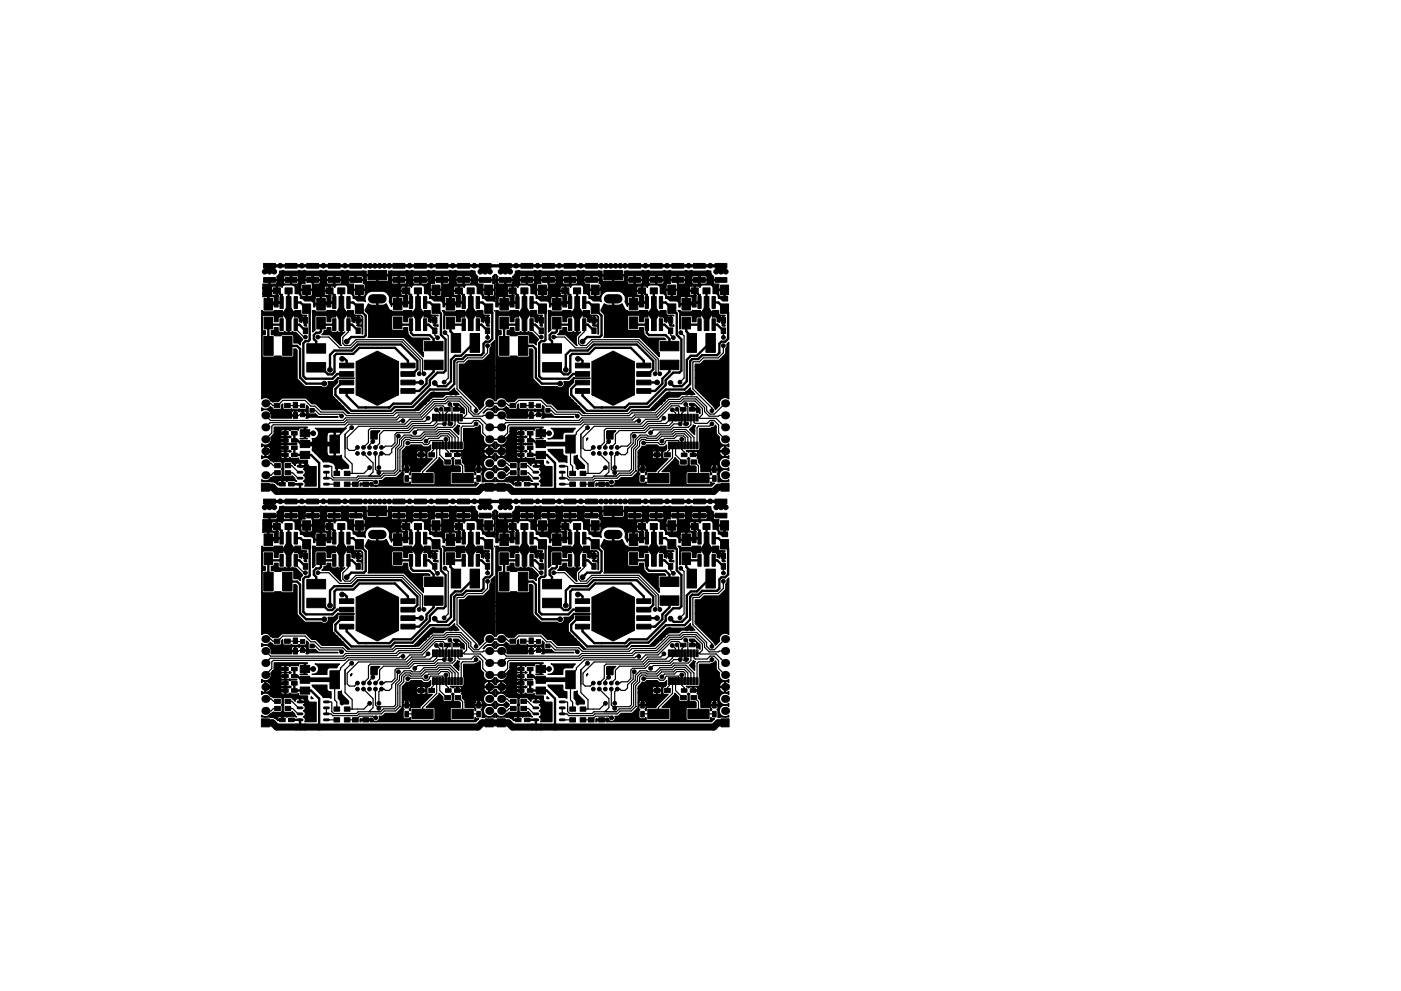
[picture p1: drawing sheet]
<svg xmlns="http://www.w3.org/2000/svg" width="297mm" height="210mm" viewBox="0 0 297 210" stroke-linecap="round" stroke-linejoin="round" font-family="sans-serif">
<g fill="#000" stroke="#000" stroke-width=".21">
<path d="M55.9 58.9h2.5v1h-2.5zM55.9 55.9h2.5v1h-2.5zM60.5 55.9h2.5v1h-2.5zM60.5 58.9h2.5v1h-2.5zM65 55.9h2.5v1h-2.5zM65 58.9h2.5v1h-2.5zM69.6 55.9h2.5v1h-2.5zM69.6 58.9h2.5v1h-2.5zM74.2 55.9h2.5v1h-2.5zM74.2 58.9h2.5v1h-2.5zM78 57.4h4v2h-4zM83.3 58.9h2.5v1h-2.5z"/>
<path d="M83.3 55.9h2.5v1h-2.5zM87.9 58.9h2.5v1h-2.5zM87.9 55.9h2.5v1h-2.5zM92.5 58.9h2.5v1h-2.5zM92.5 55.9h2.5v1h-2.5zM97 58.9h2.5v1h-2.5zM97 55.9h2.5v1h-2.5zM101.6 55.9h2.5v1h-2.5zM101.6 58.9h2.5v1h-2.5zM105.9 55.9h2.5v1h-2.5zM105.9 58.9h2.5v1h-2.5zM110.5 58.9h2.5v1h-2.5z"/>
<path d="M110.5 55.9h2.5v1h-2.5zM115 58.9h2.5v1h-2.5zM115 55.9h2.5v1h-2.5zM119.6 58.9h2.5v1h-2.5zM119.6 55.9h2.5v1h-2.5zM124.2 58.9h2.5v1h-2.5zM124.2 55.9h2.5v1h-2.5zM128 57.4h4v2h-4zM133.3 55.9h2.5v1h-2.5zM133.3 58.9h2.5v1h-2.5zM137.9 55.9h2.5v1h-2.5zM137.9 58.9h2.5v1h-2.5z"/>
<path d="M142.5 55.9h2.5v1h-2.5zM142.5 58.9h2.5v1h-2.5zM147 55.9h2.5v1h-2.5zM147 58.9h2.5v1h-2.5zM151.6 58.9h2.5v1h-2.5zM151.6 55.9h2.5v1h-2.5zM56 63.3h1.8v2.5h-1.8zM56 67.3h1.8v2.5h-1.8zM55.9 71.4h2v4h-2zM57.9 61.1h1.5v1.2h-1.5zM59.4 62.9h.7v2.5h-.7zM59.4 67.6h.7v2.5h-.7z"/>
<path d="M60.7 65.4h1l.5 .7h-2zM60.2 66.1h2v.8h-2zM60.4 61.1h1.5v1.2h-1.5zM60.7 67.6h1v2.5h-1zM60.7 62.9h1v2.5h-1zM59.9 71.4h2v4h-2zM60.2 66.9h2l-.5 .8h-1zM62.4 62.9h.7v2.5h-.7zM62.4 67.6h.7v2.5h-.7zM64.3 69.6h.9v1.2h-.9zM64.3 67.4h.9v1.2h-.9zM64.2 64.5h1.7v2h-1.7z"/>
<path d="M64.2 60.5h1.7v2h-1.7zM67.2 67.3h1.8v2.5h-1.8zM67.2 63.3h1.8v2.5h-1.8zM65 76.9h4v2h-4zM65 72.9h4v2h-4zM69.1 61.1h1.5v1.2h-1.5zM70.5 62.9h.7v2.5h-.7zM70.5 67.6h.7v2.5h-.7zM71.9 65.4h1l.5 .7h-2zM71.4 66.1h2v.8h-2zM71.6 61.1h1.5v1.2h-1.5zM71.9 67.6h1v2.5h-1z"/>
<path d="M71.9 62.9h1v2.5h-1zM72 78.8h3v1h-3zM72 77h3v1h-3zM71.4 66.9h2l-.5 .8h-1zM73.5 62.9h.7v2.5h-.7zM73.5 67.6h.7v2.5h-.7zM75.5 76.7l4.5-2.2 4.5 2.2zM75.5 67.4h.9v1.2h-.9zM75.5 69.6h.9v1.2h-.9zM75.3 60.5h1.7v2h-1.7zM75.3 64.5h1.7v2h-1.7zM83.4 67.3h1.8v2.5h-1.8z"/>
<path d="M83.4 63.3h1.8v2.5h-1.8zM85 78.8h3v1h-3zM85 77h3v1h-3zM85.4 61.1h1.5v1.2h-1.5zM86.8 62.9h.7v2.5h-.7zM86.8 67.6h.7v2.5h-.7zM88.1 65.4h1l.5 .7h-2zM87.6 66.1h2v.8h-2zM87.9 61.1h1.5v1.2h-1.5zM88.1 67.6h1v2.5h-1zM88.1 62.9h1v2.5h-1zM87.6 66.9h2l-.5 .8h-1z"/>
<path d="M89.8 62.9h.7v2.5h-.7zM89.8 67.6h.7v2.5h-.7zM91.7 69.6h.9v1.2h-.9zM91.7 67.4h.9v1.2h-.9zM91.6 60.5h1.7v2h-1.7zM91.6 64.5h1.7v2h-1.7zM89.9 72.4h4v2h-4zM89.9 76.4h4v2h-4zM94.6 63.3h1.8v2.5h-1.8zM94.6 67.3h1.8v2.5h-1.8zM96.5 61.1h1.5v1.2h-1.5zM95.7 70.8h2v4h-2z"/>
<path d="M98 62.9h.7v2.5h-.7zM98 67.6h.7v2.5h-.7zM99.3 65.4h1l.5 .7h-2zM98.8 66.1h2v.8h-2zM99 61.1h1.5v1.2h-1.5zM99.3 67.6h1v2.5h-1zM99.3 62.9h1v2.5h-1zM98.8 66.9h2l-.5 .8h-1zM101 62.9h.7v2.5h-.7zM101 67.6h.7v2.5h-.7zM99.7 70.8h2v4h-2zM102.9 67.4h.9v1.2h-.9z"/>
<path d="M102.9 69.6h.9v1.2h-.9zM102.8 64.5h1.7v2h-1.7zM102.8 60.5h1.7v2h-1.7zM106 67.3h1.8v2.5h-1.8zM106 63.3h1.8v2.5h-1.8zM105.9 71.4h2v4h-2zM107.9 61.1h1.5v1.2h-1.5zM109.4 67.6h.7v2.5h-.7zM109.4 62.9h.7v2.5h-.7zM110.2 66.1h2v.8h-2zM110.7 65.4h1l.5 .7h-2zM110.4 61.1h1.5v1.2h-1.5z"/>
<path d="M110.7 62.9h1v2.5h-1zM110.7 67.6h1v2.5h-1zM109.9 71.4h2v4h-2zM110.2 66.9h2l-.5 .8h-1zM112.4 67.6h.7v2.5h-.7zM112.4 62.9h.7v2.5h-.7zM114.3 67.4h.9v1.2h-.9zM114.3 69.6h.9v1.2h-.9zM114.2 60.5h1.7v2h-1.7zM114.2 64.5h1.7v2h-1.7zM117.2 63.3h1.8v2.5h-1.8zM117.2 67.3h1.8v2.5h-1.8z"/>
<path d="M115 72.9h4v2h-4zM115 76.9h4v2h-4zM119.1 61.1h1.5v1.2h-1.5zM120.5 67.6h.7v2.5h-.7zM120.5 62.9h.7v2.5h-.7zM121.4 66.1h2v.8h-2zM121.9 65.4h1l.5 .7h-2zM121.6 61.1h1.5v1.2h-1.5zM121.9 62.9h1v2.5h-1zM121.9 67.6h1v2.5h-1zM122 77h3v1h-3zM122 78.8h3v1h-3z"/>
<path d="M121.4 66.9h2l-.5 .8h-1zM123.5 67.6h.7v2.5h-.7zM123.5 62.9h.7v2.5h-.7zM125.5 76.7l4.5-2.2 4.5 2.2zM125.5 69.6h.9v1.2h-.9zM125.5 67.4h.9v1.2h-.9zM125.3 64.5h1.7v2h-1.7zM125.3 60.5h1.7v2h-1.7zM133.4 63.3h1.8v2.5h-1.8zM133.4 67.3h1.8v2.5h-1.8zM135 77h3v1h-3zM135 78.8h3v1h-3z"/>
<path d="M135.4 61.1h1.5v1.2h-1.5zM136.8 67.6h.7v2.5h-.7zM136.8 62.9h.7v2.5h-.7zM137.6 66.1h2v.8h-2zM138.1 65.4h1l.5 .7h-2zM137.9 61.1h1.5v1.2h-1.5zM138.1 62.9h1v2.5h-1zM138.1 67.6h1v2.5h-1zM137.6 66.9h2l-.5 .8h-1zM139.8 67.6h.7v2.5h-.7zM139.8 62.9h.7v2.5h-.7zM141.7 67.4h.9v1.2h-.9z"/>
<path d="M141.7 69.6h.9v1.2h-.9zM141.6 64.5h1.7v2h-1.7zM141.6 60.5h1.7v2h-1.7zM139.9 76.4h4v2h-4zM139.9 72.4h4v2h-4zM144.6 67.3h1.8v2.5h-1.8zM144.6 63.3h1.8v2.5h-1.8zM146.5 61.1h1.5v1.2h-1.5zM145.7 70.8h2v4h-2zM148 67.6h.7v2.5h-.7zM148 62.9h.7v2.5h-.7zM148.8 66.1h2v.8h-2z"/>
<path d="M149.3 65.4h1l.5 .7h-2zM149 61.1h1.5v1.2h-1.5zM149.3 62.9h1v2.5h-1zM149.3 67.6h1v2.5h-1zM148.8 66.9h2l-.5 .8h-1zM151 67.6h.7v2.5h-.7zM151 62.9h.7v2.5h-.7zM149.7 70.8h2v4h-2zM152.9 69.6h.9v1.2h-.9zM152.9 67.4h.9v1.2h-.9zM152.8 60.5h1.7v2h-1.7zM152.8 64.5h1.7v2h-1.7z"/>
<path d="M58.2 98.3h1.2v.9h-1.2zM58.1 85.6h1.2v.9h-1.2zM60.4 98.3h1.2v.9h-1.2zM59.9 94.6h1.2v.8h-1.2zM59.9 96.1h1.2v.8h-1.2zM59.9 93.1h1.2v.7h-1.2zM59.9 91.6h1.2v.7h-1.2zM60.3 85.6h1.2v.9h-1.2zM61.8 94.6h1.2v.8h-1.2zM61.8 96.1h1.2v.8h-1.2zM61.8 93.1h1.2v.7h-1.2zM61.8 91.6h1.2v.7h-1.2z"/>
<path d="M62.2 85.4h.9v1.2h-.9zM62.2 87.6h.9v1.2h-.9zM63.7 91.2h2v1.5h-2zM63.7 95.8h2v1.5h-2zM63.7 93.5h2v1.5h-2zM63.7 87.6h.9v.8h-.9zM63.7 85.7h.9v.8h-.9zM65.7 86.7h.9v.8h-.9zM70 92.3h2v3.8h-2zM72 82.4h3v1h-3zM72 80.6h3v1h-3zM70.8 100h1.2v.9h-1.2z"/>
<path d="M73 100h1.2v.9h-1.2zM75.5 76.7h9v7h-9zM75.5 83.7h9l-4.5 2.3zM85 80.6h3v1h-3zM85 82.4h3v1h-3zM88.7 96.1h1.2v.9h-1.2zM90.9 96.1h1.2v.9h-1.2zM91.7 87.9h.5v1.4h-.5zM91.7 93.8h.5v1.4h-.5zM92.4 87.9h.4v1.4h-.4zM92.4 93.8h.4v1.4h-.4zM93 87.9h.5v1.4h-.5z"/>
<path d="M93 93.8h.5v1.4h-.5zM93.7 87.9h.4v1.4h-.4zM93.7 93.8h.4v1.4h-.4zM94.3 86.5h1.2v.7h-1.2zM94.5 96.1h1.2v.8h-1.2zM94.3 87.9h.5v1.4h-.5zM94.3 93.8h.5v1.4h-.5zM95 87.9h.4v1.4h-.4zM95 93.8h.4v1.4h-.4zM94.3 97.6h1.2v.9h-1.2zM95.6 87.9h.5v1.4h-.5zM95.6 93.8h.5v1.4h-.5z"/>
<path d="M96.2 86.5h1.2v.7h-1.2zM96.4 96.1h1.2v.8h-1.2zM96.3 87.9h.4v1.4h-.4zM96.3 93.8h.4v1.4h-.4zM96.9 87.9h.5v1.4h-.5zM96.9 93.8h.5v1.4h-.5zM96.5 97.6h1.2v.9h-1.2zM97.6 87.9h.4v1.4h-.4zM97.6 93.8h.4v1.4h-.4zM108.2 98.3h1.2v.9h-1.2zM108.1 85.6h1.2v.9h-1.2zM110.4 98.3h1.2v.9h-1.2z"/>
<path d="M109.9 91.6h1.2v.7h-1.2zM109.9 93.1h1.2v.7h-1.2zM109.9 96.1h1.2v.8h-1.2zM109.9 94.6h1.2v.8h-1.2zM110.3 85.6h1.2v.9h-1.2zM111.8 91.6h1.2v.7h-1.2zM111.8 93.1h1.2v.7h-1.2zM111.8 96.1h1.2v.8h-1.2zM111.8 94.6h1.2v.8h-1.2zM112.2 87.6h.9v1.2h-.9zM112.2 85.4h.9v1.2h-.9zM113.7 93.5h2v1.5h-2z"/>
<path d="M113.7 95.8h2v1.5h-2zM113.7 91.2h2v1.5h-2zM113.7 85.7h.9v.8h-.9zM113.7 87.6h.9v.8h-.9zM115.7 86.7h.9v.8h-.9zM120 92.3h2v3.8h-2zM122 80.6h3v1h-3zM122 82.4h3v1h-3zM120.8 100h1.2v.9h-1.2zM123 100h1.2v.9h-1.2zM125.5 76.7h9v7h-9zM125.5 83.7h9l-4.5 2.3z"/>
<path d="M135 82.4h3v1h-3zM135 80.6h3v1h-3zM138.7 96.1h1.2v.9h-1.2zM140.9 96.1h1.2v.9h-1.2zM141.7 93.8h.5v1.4h-.5zM141.7 87.9h.5v1.4h-.5zM142.4 93.8h.4v1.4h-.4zM142.4 87.9h.4v1.4h-.4zM143 93.8h.5v1.4h-.5zM143 87.9h.5v1.4h-.5zM143.7 93.8h.4v1.4h-.4zM143.7 87.9h.4v1.4h-.4z"/>
<path d="M144.3 86.5h1.2v.7h-1.2zM144.5 96.1h1.2v.8h-1.2zM144.3 93.8h.5v1.4h-.5zM144.3 87.9h.5v1.4h-.5zM145 93.8h.4v1.4h-.4zM145 87.9h.4v1.4h-.4zM144.3 97.6h1.2v.9h-1.2zM145.6 93.8h.5v1.4h-.5zM145.6 87.9h.5v1.4h-.5zM146.2 86.5h1.2v.7h-1.2zM146.4 96.1h1.2v.8h-1.2zM146.3 93.8h.4v1.4h-.4z"/>
<path d="M146.3 87.9h.4v1.4h-.4zM146.9 93.8h.5v1.4h-.5zM146.9 87.9h.5v1.4h-.5zM146.5 97.6h1.2v.9h-1.2zM147.6 93.8h.4v1.4h-.4zM147.6 87.9h.4v1.4h-.4zM55.4 102.5h1.7v1.7h-1.7zM56 117.3h1.8v2.5h-1.8zM56 113.3h1.8v2.5h-1.8zM57.9 111.1h1.5v1.2h-1.5zM58.2 99.9h1.2v.9h-1.2zM55.9 105.9h2.5v1h-2.5z"/>
<path d="M55.9 108.9h2.5v1h-2.5zM59.4 112.9h.7v2.5h-.7zM60.2 116.1h2v.8h-2zM60.7 115.4h1l.5 .7h-2zM60.4 111.1h1.5v1.2h-1.5zM60.4 99.9h1.2v.9h-1.2zM59.3 102.4h1.2v.7h-1.2zM60.7 112.9h1v2.5h-1zM60.2 116.9h2l-.5 .8h-1zM62.4 112.9h.7v2.5h-.7zM61.2 102.4h1.2v.7h-1.2zM60.5 108.9h2.5v1h-2.5z"/>
<path d="M60.5 105.9h2.5v1h-2.5zM64.3 117.4h.9v1.2h-.9zM64.2 110.5h1.7v2h-1.7zM64.2 114.5h1.7v2h-1.7zM67.2 113.3h1.8v2.5h-1.8zM67.2 117.3h1.8v2.5h-1.8zM65 108.9h2.5v1h-2.5zM65 105.9h2.5v1h-2.5zM69.1 111.1h1.5v1.2h-1.5zM70.5 112.9h.7v2.5h-.7zM70.8 102.3h1.2v.9h-1.2zM71.4 116.1h2v.8h-2z"/>
<path d="M71.9 115.4h1l.5 .7h-2zM71.6 111.1h1.5v1.2h-1.5zM71.9 112.9h1v2.5h-1zM69.6 108.9h2.5v1h-2.5zM69.6 105.9h2.5v1h-2.5zM73 102.3h1.2v.9h-1.2zM71.4 116.9h2l-.5 .8h-1zM73.5 112.9h.7v2.5h-.7zM74.7 102.3h1.2v.9h-1.2zM75.5 117.4h.9v1.2h-.9zM74.2 108.9h2.5v1h-2.5zM74.2 105.9h2.5v1h-2.5z"/>
<path d="M75.3 114.5h1.7v2h-1.7zM75.3 110.5h1.7v2h-1.7zM78 107.4h4v2h-4zM76.9 102.3h1.2v.9h-1.2zM83.4 113.3h1.8v2.5h-1.8zM83.4 117.3h1.8v2.5h-1.8zM85.4 111.1h1.5v1.2h-1.5zM83.3 105.9h2.5v1h-2.5zM83.3 108.9h2.5v1h-2.5zM85.8 99h.8v1.2h-.8zM85.8 100.9h.8v1.2h-.8zM86.8 112.9h.7v2.5h-.7z"/>
<path d="M87.3 100.5h4.5v2h-4.5zM87.6 116.1h2v.8h-2zM88.1 115.4h1l.5 .7h-2zM87.9 111.1h1.5v1.2h-1.5zM88.1 112.9h1v2.5h-1zM87.6 116.9h2l-.5 .8h-1zM89.8 112.9h.7v2.5h-.7zM87.9 105.9h2.5v1h-2.5zM87.9 108.9h2.5v1h-2.5zM91.7 117.4h.9v1.2h-.9zM91.6 114.5h1.7v2h-1.7zM91.6 110.5h1.7v2h-1.7z"/>
<path d="M94.6 117.3h1.8v2.5h-1.8zM94.6 113.3h1.8v2.5h-1.8zM92.5 105.9h2.5v1h-2.5zM92.5 108.9h2.5v1h-2.5zM95.8 100.5h4.5v2h-4.5zM96.5 111.1h1.5v1.2h-1.5zM98 112.9h.7v2.5h-.7zM98.8 116.1h2v.8h-2zM99.3 115.4h1l.5 .7h-2zM99 111.1h1.5v1.2h-1.5zM99.3 112.9h1v2.5h-1zM97 105.9h2.5v1h-2.5z"/>
<path d="M97 108.9h2.5v1h-2.5zM98.8 116.9h2l-.5 .8h-1zM101 112.9h.7v2.5h-.7zM101.1 100.9h.7v1.2h-.7zM101.1 99h.7v1.2h-.7zM102.9 102.5h1.7v1.7h-1.7zM102.9 117.4h.9v1.2h-.9zM101.6 108.9h2.5v1h-2.5zM101.6 105.9h2.5v1h-2.5zM102.8 110.5h1.7v2h-1.7zM102.8 114.5h1.7v2h-1.7zM105.4 102.5h1.7v1.7h-1.7z"/>
<path d="M106 117.3h1.8v2.5h-1.8zM106 113.3h1.8v2.5h-1.8zM107.9 111.1h1.5v1.2h-1.5zM108.2 99.9h1.2v.9h-1.2zM105.9 105.9h2.5v1h-2.5zM105.9 108.9h2.5v1h-2.5zM109.4 112.9h.7v2.5h-.7zM110.2 116.1h2v.8h-2zM110.7 115.4h1l.5 .7h-2zM110.4 111.1h1.5v1.2h-1.5zM110.4 99.9h1.2v.9h-1.2zM109.3 102.4h1.2v.7h-1.2z"/>
<path d="M110.7 112.9h1v2.5h-1zM110.2 116.9h2l-.5 .8h-1zM112.4 112.9h.7v2.5h-.7zM111.2 102.4h1.2v.7h-1.2zM110.5 108.9h2.5v1h-2.5zM110.5 105.9h2.5v1h-2.5zM114.3 117.4h.9v1.2h-.9zM114.2 110.5h1.7v2h-1.7zM114.2 114.5h1.7v2h-1.7zM117.2 113.3h1.8v2.5h-1.8zM117.2 117.3h1.8v2.5h-1.8zM115 108.9h2.5v1h-2.5z"/>
<path d="M115 105.9h2.5v1h-2.5zM119.1 111.1h1.5v1.2h-1.5zM120.5 112.9h.7v2.5h-.7zM120.8 102.3h1.2v.9h-1.2zM121.4 116.1h2v.8h-2zM121.9 115.4h1l.5 .7h-2zM121.6 111.1h1.5v1.2h-1.5zM121.9 112.9h1v2.5h-1zM119.6 108.9h2.5v1h-2.5zM119.6 105.9h2.5v1h-2.5zM123 102.3h1.2v.9h-1.2zM121.4 116.9h2l-.5 .8h-1z"/>
<path d="M123.5 112.9h.7v2.5h-.7zM124.7 102.3h1.2v.9h-1.2zM125.5 117.4h.9v1.2h-.9zM124.2 108.9h2.5v1h-2.5zM124.2 105.9h2.5v1h-2.5zM125.3 114.5h1.7v2h-1.7zM125.3 110.5h1.7v2h-1.7zM128 107.4h4v2h-4zM126.9 102.3h1.2v.9h-1.2zM133.4 113.3h1.8v2.5h-1.8zM133.4 117.3h1.8v2.5h-1.8zM135.4 111.1h1.5v1.2h-1.5z"/>
<path d="M133.3 105.9h2.5v1h-2.5zM133.3 108.9h2.5v1h-2.5zM135.8 100.9h.8v1.2h-.8zM135.8 99h.8v1.2h-.8zM136.8 112.9h.7v2.5h-.7zM137.3 100.5h4.5v2h-4.5zM137.6 116.1h2v.8h-2zM138.1 115.4h1l.5 .7h-2zM137.9 111.1h1.5v1.2h-1.5zM138.1 112.9h1v2.5h-1zM137.6 116.9h2l-.5 .8h-1zM139.8 112.9h.7v2.5h-.7z"/>
<path d="M137.9 105.9h2.5v1h-2.5zM137.9 108.9h2.5v1h-2.5zM141.7 117.4h.9v1.2h-.9zM141.6 114.5h1.7v2h-1.7zM141.6 110.5h1.7v2h-1.7zM144.6 117.3h1.8v2.5h-1.8zM144.6 113.3h1.8v2.5h-1.8zM142.5 105.9h2.5v1h-2.5zM142.5 108.9h2.5v1h-2.5zM145.8 100.5h4.5v2h-4.5zM146.5 111.1h1.5v1.2h-1.5zM148 112.9h.7v2.5h-.7z"/>
<path d="M148.8 116.1h2v.8h-2zM149.3 115.4h1l.5 .7h-2zM149 111.1h1.5v1.2h-1.5zM149.3 112.9h1v2.5h-1zM147 105.9h2.5v1h-2.5zM147 108.9h2.5v1h-2.5zM148.8 116.9h2l-.5 .8h-1zM151 112.9h.7v2.5h-.7zM151.1 99h.7v1.2h-.7zM151.1 100.9h.7v1.2h-.7zM152.9 102.5h1.7v1.7h-1.7zM152.9 117.4h.9v1.2h-.9z"/>
<path d="M151.6 108.9h2.5v1h-2.5zM151.6 105.9h2.5v1h-2.5zM152.8 110.5h1.7v2h-1.7zM152.8 114.5h1.7v2h-1.7zM55.9 121.4h2v4h-2zM58.1 135.6h1.2v.9h-1.2zM59.4 117.6h.7v2.5h-.7zM60.7 117.6h1v2.5h-1zM60.3 135.6h1.2v.9h-1.2zM59.9 121.4h2v4h-2zM62.4 117.6h.7v2.5h-.7zM62.2 137.6h.9v1.2h-.9z"/>
<path d="M62.2 135.4h.9v1.2h-.9zM63.7 135.7h.9v.8h-.9zM63.7 137.6h.9v.8h-.9zM64.3 119.6h.9v1.2h-.9zM65.7 136.7h.9v.8h-.9zM65 122.9h4v2h-4zM65 126.9h4v2h-4zM70.5 117.6h.7v2.5h-.7zM71.9 117.6h1v2.5h-1zM72 127h3v1h-3zM72 130.6h3v1h-3zM72 132.4h3v1h-3z"/>
<path d="M72 128.8h3v1h-3zM73.5 117.6h.7v2.5h-.7zM75.5 126.7h9v7h-9zM75.5 126.7l4.5-2.2 4.5 2.2zM75.5 119.6h.9v1.2h-.9zM75.5 133.7h9l-4.5 2.3zM85 132.4h3v1h-3zM85 130.6h3v1h-3zM85 127h3v1h-3zM85 128.8h3v1h-3zM86.8 117.6h.7v2.5h-.7zM88.1 117.6h1v2.5h-1z"/>
<path d="M89.8 117.6h.7v2.5h-.7zM91.7 137.9h.5v1.4h-.5zM91.7 119.6h.9v1.2h-.9zM92.4 137.9h.4v1.4h-.4zM93 137.9h.5v1.4h-.5zM89.9 126.4h4v2h-4zM89.9 122.4h4v2h-4zM93.7 137.9h.4v1.4h-.4zM94.3 136.5h1.2v.7h-1.2zM94.3 137.9h.5v1.4h-.5zM95 137.9h.4v1.4h-.4zM95.6 137.9h.5v1.4h-.5z"/>
<path d="M96.2 136.5h1.2v.7h-1.2zM96.3 137.9h.4v1.4h-.4zM96.9 137.9h.5v1.4h-.5zM95.7 120.8h2v4h-2zM98 117.6h.7v2.5h-.7zM97.6 137.9h.4v1.4h-.4zM99.3 117.6h1v2.5h-1zM101 117.6h.7v2.5h-.7zM99.7 120.8h2v4h-2zM102.9 119.6h.9v1.2h-.9zM105.9 121.4h2v4h-2zM108.1 135.6h1.2v.9h-1.2z"/>
<path d="M109.4 117.6h.7v2.5h-.7zM110.7 117.6h1v2.5h-1zM110.3 135.6h1.2v.9h-1.2zM109.9 121.4h2v4h-2zM112.4 117.6h.7v2.5h-.7zM112.2 137.6h.9v1.2h-.9zM112.2 135.4h.9v1.2h-.9zM113.7 135.7h.9v.8h-.9zM113.7 137.6h.9v.8h-.9zM114.3 119.6h.9v1.2h-.9zM115.7 136.7h.9v.8h-.9zM115 122.9h4v2h-4z"/>
<path d="M115 126.9h4v2h-4zM120.5 117.6h.7v2.5h-.7zM121.9 117.6h1v2.5h-1zM122 127h3v1h-3zM122 130.6h3v1h-3zM122 132.4h3v1h-3zM122 128.8h3v1h-3zM123.5 117.6h.7v2.5h-.7zM125.5 126.7h9v7h-9zM125.5 126.7l4.5-2.2 4.5 2.2zM125.5 119.6h.9v1.2h-.9zM125.5 133.7h9l-4.5 2.3z"/>
<path d="M135 132.4h3v1h-3zM135 130.6h3v1h-3zM135 127h3v1h-3zM135 128.8h3v1h-3zM136.8 117.6h.7v2.5h-.7zM138.1 117.6h1v2.5h-1zM139.8 117.6h.7v2.5h-.7zM141.7 137.9h.5v1.4h-.5zM141.7 119.6h.9v1.2h-.9zM142.4 137.9h.4v1.4h-.4zM143 137.9h.5v1.4h-.5zM139.9 126.4h4v2h-4z"/>
<path d="M139.9 122.4h4v2h-4zM143.7 137.9h.4v1.4h-.4zM144.3 136.5h1.2v.7h-1.2zM144.3 137.9h.5v1.4h-.5zM145 137.9h.4v1.4h-.4zM145.6 137.9h.5v1.4h-.5zM146.2 136.5h1.2v.7h-1.2zM146.3 137.9h.4v1.4h-.4zM146.9 137.9h.5v1.4h-.5zM145.7 120.8h2v4h-2zM148 117.6h.7v2.5h-.7zM147.6 137.9h.4v1.4h-.4z"/>
<path d="M149.3 117.6h1v2.5h-1zM151 117.6h.7v2.5h-.7zM149.7 120.8h2v4h-2zM152.9 119.6h.9v1.2h-.9zM55.4 152.5h1.7v1.7h-1.7zM58.2 149.9h1.2v.9h-1.2zM58.2 148.3h1.2v.9h-1.2zM60.4 149.9h1.2v.9h-1.2zM60.4 148.3h1.2v.9h-1.2zM59.3 152.4h1.2v.7h-1.2zM59.9 141.6h1.2v.7h-1.2zM59.9 143.1h1.2v.7h-1.2z"/>
<path d="M59.9 146.1h1.2v.8h-1.2zM59.9 144.6h1.2v.8h-1.2zM61.2 152.4h1.2v.7h-1.2zM61.8 141.6h1.2v.7h-1.2zM61.8 143.1h1.2v.7h-1.2zM61.8 146.1h1.2v.8h-1.2zM61.8 144.6h1.2v.8h-1.2zM63.7 143.5h2v1.5h-2zM63.7 145.8h2v1.5h-2zM63.7 141.2h2v1.5h-2zM70 142.3h2v3.8h-2zM70.8 152.3h1.2v.9h-1.2z"/>
<path d="M70.8 150h1.2v.9h-1.2zM73 152.3h1.2v.9h-1.2zM73 150h1.2v.9h-1.2zM74.7 152.3h1.2v.9h-1.2zM76.9 152.3h1.2v.9h-1.2zM85.8 150.9h.8v1.2h-.8zM85.8 149h.8v1.2h-.8zM87.3 150.5h4.5v2h-4.5zM88.7 146.1h1.2v.9h-1.2zM90.9 146.1h1.2v.9h-1.2zM91.7 143.8h.5v1.4h-.5zM92.4 143.8h.4v1.4h-.4z"/>
<path d="M93 143.8h.5v1.4h-.5zM93.7 143.8h.4v1.4h-.4zM94.5 146.1h1.2v.8h-1.2zM94.3 143.8h.5v1.4h-.5zM95 143.8h.4v1.4h-.4zM94.3 147.6h1.2v.9h-1.2zM95.8 150.5h4.5v2h-4.5zM95.6 143.8h.5v1.4h-.5zM96.4 146.1h1.2v.8h-1.2zM96.3 143.8h.4v1.4h-.4zM96.9 143.8h.5v1.4h-.5zM96.5 147.6h1.2v.9h-1.2z"/>
<path d="M97.6 143.8h.4v1.4h-.4zM101.1 149h.7v1.2h-.7zM101.1 150.9h.7v1.2h-.7zM102.9 152.5h1.7v1.7h-1.7zM105.4 152.5h1.7v1.7h-1.7zM108.2 149.9h1.2v.9h-1.2zM108.2 148.3h1.2v.9h-1.2zM110.4 149.9h1.2v.9h-1.2zM110.4 148.3h1.2v.9h-1.2zM109.3 152.4h1.2v.7h-1.2zM109.9 141.6h1.2v.7h-1.2zM109.9 143.1h1.2v.7h-1.2z"/>
<path d="M109.9 146.1h1.2v.8h-1.2zM109.9 144.6h1.2v.8h-1.2zM111.2 152.4h1.2v.7h-1.2zM111.8 141.6h1.2v.7h-1.2zM111.8 143.1h1.2v.7h-1.2zM111.8 146.1h1.2v.8h-1.2zM111.8 144.6h1.2v.8h-1.2zM113.7 143.5h2v1.5h-2zM113.7 145.8h2v1.5h-2zM113.7 141.2h2v1.5h-2zM120 142.3h2v3.8h-2zM120.8 152.3h1.2v.9h-1.2z"/>
<path d="M120.8 150h1.2v.9h-1.2zM123 152.3h1.2v.9h-1.2zM123 150h1.2v.9h-1.2zM124.7 152.3h1.2v.9h-1.2zM126.9 152.3h1.2v.9h-1.2zM135.8 150.9h.8v1.2h-.8zM135.8 149h.8v1.2h-.8zM137.3 150.5h4.5v2h-4.5zM138.7 146.1h1.2v.9h-1.2zM140.9 146.1h1.2v.9h-1.2zM141.7 143.8h.5v1.4h-.5zM142.4 143.8h.4v1.4h-.4z"/>
<path d="M143 143.8h.5v1.4h-.5zM143.7 143.8h.4v1.4h-.4zM144.5 146.1h1.2v.8h-1.2zM144.3 143.8h.5v1.4h-.5zM145 143.8h.4v1.4h-.4zM144.3 147.6h1.2v.9h-1.2zM145.8 150.5h4.5v2h-4.5zM145.6 143.8h.5v1.4h-.5zM146.4 146.1h1.2v.8h-1.2zM146.3 143.8h.4v1.4h-.4zM146.9 143.8h.5v1.4h-.5zM146.5 147.6h1.2v.9h-1.2z"/>
<path d="M147.6 143.8h.4v1.4h-.4zM151.1 149h.7v1.2h-.7zM151.1 150.9h.7v1.2h-.7zM152.9 152.5h1.7v1.7h-1.7z"/>
<circle cx="56.1" cy="57.6" r=".5"/>
<circle cx="57.1" cy="57.6" r=".5"/>
<circle cx="58.2" cy="57.6" r=".5"/>
<circle cx="59.4" cy="56.4" r=".5"/>
<circle cx="64" cy="56.4" r=".5"/>
<circle cx="68.6" cy="56.4" r=".5"/>
<circle cx="73.1" cy="56.4" r=".5"/>
<circle cx="77.5" cy="56.4" r=".5"/>
<circle cx="78.5" cy="56.4" r=".5"/>
<circle cx="79.5" cy="56.4" r=".5"/>
<circle cx="80.5" cy="56.4" r=".5"/>
<circle cx="81.5" cy="56.4" r=".5"/>
<circle cx="82.5" cy="56.4" r=".5"/>
<circle cx="86.9" cy="56.4" r=".5"/>
<circle cx="91.4" cy="56.4" r=".5"/>
<circle cx="96" cy="56.4" r=".5"/>
<circle cx="100.6" cy="56.4" r=".5"/>
<circle cx="101.8" cy="57.6" r=".5"/>
<circle cx="102.9" cy="57.6" r=".5"/>
<circle cx="103.9" cy="57.6" r=".5"/>
<circle cx="106.1" cy="57.6" r=".5"/>
<circle cx="107.1" cy="57.6" r=".5"/>
<circle cx="108.2" cy="57.6" r=".5"/>
<circle cx="109.4" cy="56.4" r=".5"/>
<circle cx="114" cy="56.4" r=".5"/>
<circle cx="118.6" cy="56.4" r=".5"/>
<circle cx="123.1" cy="56.4" r=".5"/>
<circle cx="127.5" cy="56.4" r=".5"/>
<circle cx="128.5" cy="56.4" r=".5"/>
<circle cx="129.5" cy="56.4" r=".5"/>
<circle cx="130.5" cy="56.4" r=".5"/>
<circle cx="131.5" cy="56.4" r=".5"/>
<circle cx="132.5" cy="56.4" r=".5"/>
<circle cx="136.9" cy="56.4" r=".5"/>
<circle cx="141.4" cy="56.4" r=".5"/>
<circle cx="146" cy="56.4" r=".5"/>
<circle cx="150.6" cy="56.4" r=".5"/>
<circle cx="151.8" cy="57.6" r=".5"/>
<circle cx="152.9" cy="57.6" r=".5"/>
<circle cx="153.9" cy="57.6" r=".5"/>
<circle cx="57.3" cy="78.6" r=".3"/>
<circle cx="59" cy="77.8" r=".3"/>
<circle cx="59.7" cy="66.5" r=".5"/>
<circle cx="60.7" cy="78.6" r=".3"/>
<circle cx="61.2" cy="66.5" r=".5"/>
<circle cx="62.7" cy="66.5" r=".5"/>
<circle cx="64.7" cy="71.5" r=".4"/>
<circle cx="67.4" cy="71.5" r=".4"/>
<circle cx="70" cy="78.5" r=".5"/>
<circle cx="70.9" cy="66.5" r=".5"/>
<circle cx="72.4" cy="66.5" r=".5"/>
<circle cx="72.5" cy="76.1" r=".5"/>
<circle cx="73.5" cy="72.5" r=".5"/>
<circle cx="73.9" cy="66.5" r=".5"/>
<circle cx="76" cy="77.2" r=".25"/>
<circle cx="76" cy="78.2" r=".25"/>
<circle cx="76" cy="79.2" r=".25"/>
<circle cx="77" cy="78.7" r=".25"/>
<circle cx="77" cy="79.7" r=".25"/>
<circle cx="77" cy="76.7" r=".25"/>
<circle cx="77" cy="77.7" r=".25"/>
<circle cx="78" cy="77.2" r=".25"/>
<circle cx="78" cy="76.2" r=".25"/>
<circle cx="78" cy="78.2" r=".25"/>
<circle cx="78" cy="79.2" r=".25"/>
<circle cx="79" cy="78.7" r=".25"/>
<circle cx="79" cy="79.7" r=".25"/>
<circle cx="79" cy="75.7" r=".25"/>
<circle cx="79" cy="76.7" r=".25"/>
<circle cx="79" cy="77.7" r=".25"/>
<circle cx="80" cy="75.2" r=".25"/>
<circle cx="80" cy="77.2" r=".25"/>
<circle cx="80" cy="76.2" r=".25"/>
<circle cx="80" cy="79.2" r=".25"/>
<circle cx="80" cy="78.2" r=".25"/>
<circle cx="81" cy="78.7" r=".25"/>
<circle cx="81" cy="75.7" r=".25"/>
<circle cx="81" cy="79.7" r=".25"/>
<circle cx="81" cy="76.7" r=".25"/>
<circle cx="81" cy="77.7" r=".25"/>
<circle cx="82" cy="77.2" r=".25"/>
<circle cx="82" cy="76.2" r=".25"/>
<circle cx="82" cy="79.2" r=".25"/>
<circle cx="82" cy="78.2" r=".25"/>
<circle cx="83" cy="78.7" r=".25"/>
<circle cx="83" cy="79.7" r=".25"/>
<circle cx="83" cy="76.7" r=".25"/>
<circle cx="83" cy="77.7" r=".25"/>
<circle cx="84" cy="77.2" r=".25"/>
<circle cx="84" cy="78.2" r=".25"/>
<circle cx="84" cy="79.2" r=".25"/>
<circle cx="87.1" cy="66.5" r=".5"/>
<circle cx="88.6" cy="66.5" r=".5"/>
<circle cx="88.9" cy="79.3" r=".4"/>
<circle cx="89.9" cy="79.3" r=".4"/>
<circle cx="90.2" cy="66.5" r=".5"/>
<circle cx="92.8" cy="71.6" r=".4"/>
<circle cx="94.3" cy="70.6" r=".4"/>
<circle cx="98.3" cy="66.5" r=".5"/>
<circle cx="99.3" cy="78.6" r=".3"/>
<circle cx="99.8" cy="66.5" r=".5"/>
<circle cx="101" cy="77.8" r=".3"/>
<circle cx="101.3" cy="66.5" r=".5"/>
<circle cx="102.7" cy="78.6" r=".3"/>
<circle cx="103.4" cy="73.3" r=".4"/>
<circle cx="103.4" cy="71.6" r=".4"/>
<circle cx="107.3" cy="78.6" r=".3"/>
<circle cx="109" cy="77.8" r=".3"/>
<circle cx="109.7" cy="66.5" r=".5"/>
<circle cx="110.7" cy="78.6" r=".3"/>
<circle cx="111.2" cy="66.5" r=".5"/>
<circle cx="112.7" cy="66.5" r=".5"/>
<circle cx="114.7" cy="71.5" r=".4"/>
<circle cx="117.4" cy="71.5" r=".4"/>
<circle cx="120" cy="78.5" r=".5"/>
<circle cx="120.9" cy="66.5" r=".5"/>
<circle cx="122.4" cy="66.5" r=".5"/>
<circle cx="122.5" cy="76.1" r=".5"/>
<circle cx="123.5" cy="72.5" r=".5"/>
<circle cx="123.9" cy="66.5" r=".5"/>
<circle cx="126" cy="77.2" r=".25"/>
<circle cx="126" cy="78.2" r=".25"/>
<circle cx="126" cy="79.2" r=".25"/>
<circle cx="127" cy="78.7" r=".25"/>
<circle cx="127" cy="79.7" r=".25"/>
<circle cx="127" cy="76.7" r=".25"/>
<circle cx="127" cy="77.7" r=".25"/>
<circle cx="128" cy="77.2" r=".25"/>
<circle cx="128" cy="76.2" r=".25"/>
<circle cx="128" cy="78.2" r=".25"/>
<circle cx="128" cy="79.2" r=".25"/>
<circle cx="129" cy="78.7" r=".25"/>
<circle cx="129" cy="79.7" r=".25"/>
<circle cx="129" cy="75.7" r=".25"/>
<circle cx="129" cy="76.7" r=".25"/>
<circle cx="129" cy="77.7" r=".25"/>
<circle cx="130" cy="75.2" r=".25"/>
<circle cx="130" cy="76.2" r=".25"/>
<circle cx="130" cy="77.2" r=".25"/>
<circle cx="130" cy="79.2" r=".25"/>
<circle cx="130" cy="78.2" r=".25"/>
<circle cx="131" cy="78.7" r=".25"/>
<circle cx="131" cy="79.7" r=".25"/>
<circle cx="131" cy="75.7" r=".25"/>
<circle cx="131" cy="76.7" r=".25"/>
<circle cx="131" cy="77.7" r=".25"/>
<circle cx="132" cy="76.2" r=".25"/>
<circle cx="132" cy="77.2" r=".25"/>
<circle cx="132" cy="78.2" r=".25"/>
<circle cx="132" cy="79.2" r=".25"/>
<circle cx="133" cy="78.7" r=".25"/>
<circle cx="133" cy="79.7" r=".25"/>
<circle cx="133" cy="76.7" r=".25"/>
<circle cx="133" cy="77.7" r=".25"/>
<circle cx="134" cy="77.2" r=".25"/>
<circle cx="134" cy="78.2" r=".25"/>
<circle cx="134" cy="79.2" r=".25"/>
<circle cx="137.1" cy="66.5" r=".5"/>
<circle cx="138.6" cy="66.5" r=".5"/>
<circle cx="138.9" cy="79.3" r=".4"/>
<circle cx="139.9" cy="79.3" r=".4"/>
<circle cx="140.2" cy="66.5" r=".5"/>
<circle cx="142.8" cy="71.6" r=".4"/>
<circle cx="144.3" cy="70.6" r=".4"/>
<circle cx="148.3" cy="66.5" r=".5"/>
<circle cx="149.3" cy="78.6" r=".3"/>
<circle cx="149.8" cy="66.5" r=".5"/>
<circle cx="151" cy="77.8" r=".3"/>
<circle cx="151.3" cy="66.5" r=".5"/>
<circle cx="152.7" cy="78.6" r=".3"/>
<circle cx="153.4" cy="73.3" r=".4"/>
<circle cx="153.4" cy="71.6" r=".4"/>
<circle cx="56.6" cy="80.2" r=".3"/>
<circle cx="57.3" cy="81.9" r=".3"/>
<circle cx="59" cy="80.2" r="3.2"/>
<circle cx="59" cy="82.6" r=".3"/>
<circle cx="59.3" cy="96.5" r=".4"/>
<circle cx="59.3" cy="91.9" r=".4"/>
<circle cx="59.3" cy="95" r=".4"/>
<circle cx="59.3" cy="93.5" r=".4"/>
<circle cx="60.7" cy="81.9" r=".3"/>
<circle cx="61.3" cy="88.1" r=".4"/>
<circle cx="61.4" cy="80.2" r=".3"/>
<circle cx="62.2" cy="83.3" r=".4"/>
<circle cx="63.1" cy="83.3" r=".4"/>
<circle cx="64" cy="83.3" r=".4"/>
<circle cx="64.9" cy="83.3" r=".4"/>
<circle cx="65" cy="98.9" r=".4"/>
<circle cx="65.8" cy="83.3" r=".4"/>
<circle cx="66.4" cy="91.9" r=".5"/>
<circle cx="66.7" cy="83.3" r=".4"/>
<circle cx="67.6" cy="83.3" r=".4"/>
<circle cx="68.4" cy="83.3" r=".4"/>
<circle cx="68.8" cy="81.4" r=".5"/>
<circle cx="69.3" cy="83.3" r=".4"/>
<circle cx="70" cy="83.9" r=".4"/>
<circle cx="70.6" cy="84.6" r=".4"/>
<circle cx="71.2" cy="85.2" r=".4"/>
<circle cx="71.9" cy="85.8" r=".4"/>
<circle cx="72.4" cy="88.3" r=".4"/>
<circle cx="72.5" cy="86.5" r=".4"/>
<circle cx="74.6" cy="90.7" r=".4"/>
<circle cx="75.8" cy="96.2" r=".39"/>
<circle cx="75.8" cy="94.9" r=".39"/>
<circle cx="76" cy="80.2" r=".25"/>
<circle cx="76" cy="82.2" r=".25"/>
<circle cx="76" cy="81.2" r=".25"/>
<circle cx="76" cy="83.2" r=".25"/>
<circle cx="77" cy="83.7" r=".25"/>
<circle cx="77" cy="80.7" r=".25"/>
<circle cx="77" cy="81.7" r=".25"/>
<circle cx="77" cy="82.7" r=".25"/>
<circle cx="77.1" cy="96.2" r=".39"/>
<circle cx="77.1" cy="94.9" r=".39"/>
<circle cx="78" cy="80.2" r=".25"/>
<circle cx="78" cy="81.2" r=".25"/>
<circle cx="78" cy="82.2" r=".25"/>
<circle cx="78" cy="84.2" r=".25"/>
<circle cx="78" cy="83.2" r=".25"/>
<circle cx="78.3" cy="96.2" r=".39"/>
<circle cx="78.3" cy="94.9" r=".39"/>
<circle cx="78.4" cy="99.2" r=".4"/>
<circle cx="79" cy="83.7" r=".25"/>
<circle cx="79" cy="84.7" r=".25"/>
<circle cx="79" cy="80.7" r=".25"/>
<circle cx="79" cy="81.7" r=".25"/>
<circle cx="79" cy="82.7" r=".25"/>
<circle cx="79" cy="93.7" r=".4"/>
<circle cx="79.6" cy="96.2" r=".39"/>
<circle cx="79.6" cy="94.9" r=".39"/>
<circle cx="80" cy="85.2" r=".25"/>
<circle cx="80" cy="80.2" r=".25"/>
<circle cx="80" cy="82.2" r=".25"/>
<circle cx="80" cy="81.2" r=".25"/>
<circle cx="80" cy="84.2" r=".25"/>
<circle cx="80" cy="83.2" r=".25"/>
<circle cx="80.3" cy="99.2" r=".4"/>
<circle cx="80.9" cy="96.2" r=".39"/>
<circle cx="80.9" cy="94.9" r=".39"/>
<circle cx="81" cy="83.7" r=".25"/>
<circle cx="81" cy="80.7" r=".25"/>
<circle cx="81" cy="84.7" r=".25"/>
<circle cx="81" cy="81.7" r=".25"/>
<circle cx="81" cy="82.7" r=".25"/>
<circle cx="82" cy="80.2" r=".25"/>
<circle cx="82" cy="82.2" r=".25"/>
<circle cx="82" cy="81.2" r=".25"/>
<circle cx="82" cy="84.2" r=".25"/>
<circle cx="82" cy="83.2" r=".25"/>
<circle cx="83" cy="83.7" r=".25"/>
<circle cx="83" cy="80.7" r=".25"/>
<circle cx="83" cy="81.7" r=".25"/>
<circle cx="83" cy="82.7" r=".25"/>
<circle cx="84" cy="80.2" r=".25"/>
<circle cx="84" cy="81.2" r=".25"/>
<circle cx="84" cy="82.2" r=".25"/>
<circle cx="84" cy="83.2" r=".25"/>
<circle cx="84.5" cy="92.5" r=".4"/>
<circle cx="85.4" cy="89.3" r=".4"/>
<circle cx="86.5" cy="94" r=".4"/>
<circle cx="87.4" cy="98.3" r=".4"/>
<circle cx="87.9" cy="91.8" r=".4"/>
<circle cx="89.3" cy="86" r=".4"/>
<circle cx="89.3" cy="81.1" r=".5"/>
<circle cx="89.3" cy="97.8" r=".4"/>
<circle cx="90" cy="85.5" r=".4"/>
<circle cx="90.3" cy="93.6" r=".4"/>
<circle cx="90.7" cy="84.8" r=".4"/>
<circle cx="90.8" cy="88.7" r=".4"/>
<circle cx="91.3" cy="84.2" r=".4"/>
<circle cx="91.9" cy="83.6" r=".4"/>
<circle cx="92.2" cy="81.3" r=".5"/>
<circle cx="92.5" cy="87" r=".4"/>
<circle cx="93.5" cy="86.8" r=".4"/>
<circle cx="94.2" cy="81.1" r=".4"/>
<circle cx="94.2" cy="89.9" r=".4"/>
<circle cx="94.5" cy="93.2" r=".4"/>
<circle cx="95.4" cy="85.8" r=".4"/>
<circle cx="95.5" cy="89.9" r=".4"/>
<circle cx="95.6" cy="83.4" r=".4"/>
<circle cx="96.6" cy="83.4" r=".4"/>
<circle cx="96.9" cy="91.3" r=".4"/>
<circle cx="98" cy="86.9" r=".4"/>
<circle cx="98.2" cy="96.5" r=".4"/>
<circle cx="98.6" cy="80.2" r=".3"/>
<circle cx="99.3" cy="81.9" r=".3"/>
<circle cx="100.9" cy="89.9" r=".4"/>
<circle cx="100.9" cy="87.1" r=".4"/>
<circle cx="101" cy="80.2" r="3.2"/>
<circle cx="101" cy="82.6" r=".3"/>
<circle cx="101.5" cy="98.3" r=".4"/>
<circle cx="102.7" cy="81.9" r=".3"/>
<circle cx="103.4" cy="80.2" r=".3"/>
<circle cx="106.6" cy="80.2" r=".3"/>
<circle cx="107.3" cy="81.9" r=".3"/>
<circle cx="109" cy="80.2" r="3.2"/>
<circle cx="109" cy="82.6" r=".3"/>
<circle cx="109.3" cy="96.5" r=".4"/>
<circle cx="109.3" cy="91.9" r=".4"/>
<circle cx="109.3" cy="93.5" r=".4"/>
<circle cx="109.3" cy="95" r=".4"/>
<circle cx="110.7" cy="81.9" r=".3"/>
<circle cx="111.3" cy="88.1" r=".4"/>
<circle cx="111.4" cy="80.2" r=".3"/>
<circle cx="112.2" cy="83.3" r=".4"/>
<circle cx="113.1" cy="83.3" r=".4"/>
<circle cx="114" cy="83.3" r=".4"/>
<circle cx="114.9" cy="83.3" r=".4"/>
<circle cx="115" cy="98.9" r=".4"/>
<circle cx="115.8" cy="83.3" r=".4"/>
<circle cx="116.4" cy="91.9" r=".5"/>
<circle cx="116.7" cy="83.3" r=".4"/>
<circle cx="117.6" cy="83.3" r=".4"/>
<circle cx="118.4" cy="83.3" r=".4"/>
<circle cx="118.8" cy="81.4" r=".5"/>
<circle cx="119.3" cy="83.3" r=".4"/>
<circle cx="120" cy="83.9" r=".4"/>
<circle cx="120.6" cy="84.6" r=".4"/>
<circle cx="121.2" cy="85.2" r=".4"/>
<circle cx="121.9" cy="85.8" r=".4"/>
<circle cx="122.4" cy="88.3" r=".4"/>
<circle cx="122.5" cy="86.5" r=".4"/>
<circle cx="124.6" cy="90.7" r=".4"/>
<circle cx="125.8" cy="96.2" r=".39"/>
<circle cx="125.8" cy="94.9" r=".39"/>
<circle cx="126" cy="80.2" r=".25"/>
<circle cx="126" cy="82.2" r=".25"/>
<circle cx="126" cy="81.2" r=".25"/>
<circle cx="126" cy="83.2" r=".25"/>
<circle cx="127" cy="83.7" r=".25"/>
<circle cx="127" cy="80.7" r=".25"/>
<circle cx="127" cy="81.7" r=".25"/>
<circle cx="127" cy="82.7" r=".25"/>
<circle cx="127.1" cy="96.2" r=".39"/>
<circle cx="127.1" cy="94.9" r=".39"/>
<circle cx="128" cy="80.2" r=".25"/>
<circle cx="128" cy="81.2" r=".25"/>
<circle cx="128" cy="82.2" r=".25"/>
<circle cx="128" cy="83.2" r=".25"/>
<circle cx="128" cy="84.2" r=".25"/>
<circle cx="128.3" cy="94.9" r=".39"/>
<circle cx="128.3" cy="96.2" r=".39"/>
<circle cx="128.4" cy="99.2" r=".4"/>
<circle cx="129" cy="83.7" r=".25"/>
<circle cx="129" cy="84.7" r=".25"/>
<circle cx="129" cy="80.7" r=".25"/>
<circle cx="129" cy="81.7" r=".25"/>
<circle cx="129" cy="82.7" r=".25"/>
<circle cx="129" cy="93.7" r=".4"/>
<circle cx="129.6" cy="96.2" r=".39"/>
<circle cx="129.6" cy="94.9" r=".39"/>
<circle cx="130" cy="80.2" r=".25"/>
<circle cx="130" cy="85.2" r=".25"/>
<circle cx="130" cy="81.2" r=".25"/>
<circle cx="130" cy="82.2" r=".25"/>
<circle cx="130" cy="83.2" r=".25"/>
<circle cx="130" cy="84.2" r=".25"/>
<circle cx="130.3" cy="99.2" r=".4"/>
<circle cx="130.9" cy="94.9" r=".39"/>
<circle cx="130.9" cy="96.2" r=".39"/>
<circle cx="131" cy="83.7" r=".25"/>
<circle cx="131" cy="80.7" r=".25"/>
<circle cx="131" cy="84.7" r=".25"/>
<circle cx="131" cy="81.7" r=".25"/>
<circle cx="131" cy="82.7" r=".25"/>
<circle cx="132" cy="80.2" r=".25"/>
<circle cx="132" cy="82.2" r=".25"/>
<circle cx="132" cy="81.2" r=".25"/>
<circle cx="132" cy="83.2" r=".25"/>
<circle cx="132" cy="84.2" r=".25"/>
<circle cx="133" cy="83.7" r=".25"/>
<circle cx="133" cy="80.7" r=".25"/>
<circle cx="133" cy="81.7" r=".25"/>
<circle cx="133" cy="82.7" r=".25"/>
<circle cx="134" cy="80.2" r=".25"/>
<circle cx="134" cy="82.2" r=".25"/>
<circle cx="134" cy="81.2" r=".25"/>
<circle cx="134" cy="83.2" r=".25"/>
<circle cx="134.5" cy="92.5" r=".4"/>
<circle cx="135.4" cy="89.3" r=".4"/>
<circle cx="136.5" cy="94" r=".4"/>
<circle cx="137.4" cy="98.3" r=".4"/>
<circle cx="137.9" cy="91.8" r=".4"/>
<circle cx="139.3" cy="86" r=".4"/>
<circle cx="139.3" cy="81.1" r=".5"/>
<circle cx="139.3" cy="97.8" r=".4"/>
<circle cx="140" cy="85.5" r=".4"/>
<circle cx="140.3" cy="93.6" r=".4"/>
<circle cx="140.7" cy="84.8" r=".4"/>
<circle cx="140.8" cy="88.7" r=".4"/>
<circle cx="141.3" cy="84.2" r=".4"/>
<circle cx="141.9" cy="83.6" r=".4"/>
<circle cx="142.2" cy="81.3" r=".5"/>
<circle cx="142.5" cy="87" r=".4"/>
<circle cx="143.5" cy="86.8" r=".4"/>
<circle cx="144.2" cy="81.1" r=".4"/>
<circle cx="144.2" cy="89.9" r=".4"/>
<circle cx="144.5" cy="93.2" r=".4"/>
<circle cx="145.4" cy="85.8" r=".4"/>
<circle cx="145.5" cy="89.9" r=".4"/>
<circle cx="145.6" cy="83.4" r=".4"/>
<circle cx="146.6" cy="83.4" r=".4"/>
<circle cx="146.9" cy="91.3" r=".4"/>
<circle cx="148" cy="86.9" r=".4"/>
<circle cx="148.2" cy="96.5" r=".4"/>
<circle cx="148.6" cy="80.2" r=".3"/>
<circle cx="149.3" cy="81.9" r=".3"/>
<circle cx="150.9" cy="89.9" r=".4"/>
<circle cx="150.9" cy="87.1" r=".4"/>
<circle cx="151" cy="82.6" r=".3"/>
<circle cx="151" cy="80.2" r="3.2"/>
<circle cx="151.5" cy="98.3" r=".4"/>
<circle cx="152.7" cy="81.9" r=".3"/>
<circle cx="153.4" cy="80.2" r=".3"/>
<circle cx="56.1" cy="107.6" r=".5"/>
<circle cx="57.1" cy="107.6" r=".5"/>
<circle cx="58.2" cy="107.6" r=".5"/>
<circle cx="59.4" cy="106.4" r=".5"/>
<circle cx="59.7" cy="116.5" r=".5"/>
<circle cx="59.9" cy="101.7" r=".4"/>
<circle cx="61.2" cy="116.5" r=".5"/>
<circle cx="62.7" cy="116.5" r=".5"/>
<circle cx="64" cy="106.4" r=".5"/>
<circle cx="68.6" cy="106.4" r=".5"/>
<circle cx="70.9" cy="116.5" r=".5"/>
<circle cx="72.4" cy="116.5" r=".5"/>
<circle cx="73.1" cy="106.4" r=".5"/>
<circle cx="73.9" cy="116.5" r=".5"/>
<circle cx="77.5" cy="106.4" r=".5"/>
<circle cx="78.5" cy="106.4" r=".5"/>
<circle cx="78.7" cy="102.7" r=".4"/>
<circle cx="79.5" cy="106.4" r=".5"/>
<circle cx="79.7" cy="102.3" r=".4"/>
<circle cx="80.3" cy="100.3" r=".4"/>
<circle cx="80.5" cy="106.4" r=".5"/>
<circle cx="81.5" cy="106.4" r=".5"/>
<circle cx="82.5" cy="106.4" r=".5"/>
<circle cx="86.9" cy="106.4" r=".5"/>
<circle cx="87.1" cy="116.5" r=".5"/>
<circle cx="88.6" cy="116.5" r=".5"/>
<circle cx="90.2" cy="116.5" r=".5"/>
<circle cx="91.4" cy="106.4" r=".5"/>
<circle cx="96" cy="106.4" r=".5"/>
<circle cx="98.3" cy="116.5" r=".5"/>
<circle cx="99.8" cy="116.5" r=".5"/>
<circle cx="100.6" cy="106.4" r=".5"/>
<circle cx="101.3" cy="116.5" r=".5"/>
<circle cx="101.8" cy="107.6" r=".5"/>
<circle cx="102.9" cy="107.6" r=".5"/>
<circle cx="103.9" cy="107.6" r=".5"/>
<circle cx="106.1" cy="107.6" r=".5"/>
<circle cx="107.1" cy="107.6" r=".5"/>
<circle cx="108.2" cy="107.6" r=".5"/>
<circle cx="109.4" cy="106.4" r=".5"/>
<circle cx="109.7" cy="116.5" r=".5"/>
<circle cx="109.9" cy="101.7" r=".4"/>
<circle cx="111.2" cy="116.5" r=".5"/>
<circle cx="112.7" cy="116.5" r=".5"/>
<circle cx="114" cy="106.4" r=".5"/>
<circle cx="118.6" cy="106.4" r=".5"/>
<circle cx="120.9" cy="116.5" r=".5"/>
<circle cx="122.4" cy="116.5" r=".5"/>
<circle cx="123.1" cy="106.4" r=".5"/>
<circle cx="123.9" cy="116.5" r=".5"/>
<circle cx="127.5" cy="106.4" r=".5"/>
<circle cx="128.5" cy="106.4" r=".5"/>
<circle cx="128.7" cy="102.7" r=".4"/>
<circle cx="129.5" cy="106.4" r=".5"/>
<circle cx="129.7" cy="102.3" r=".4"/>
<circle cx="130.3" cy="100.3" r=".4"/>
<circle cx="130.5" cy="106.4" r=".5"/>
<circle cx="131.5" cy="106.4" r=".5"/>
<circle cx="132.5" cy="106.4" r=".5"/>
<circle cx="136.9" cy="106.4" r=".5"/>
<circle cx="137.1" cy="116.5" r=".5"/>
<circle cx="138.6" cy="116.5" r=".5"/>
<circle cx="140.2" cy="116.5" r=".5"/>
<circle cx="141.4" cy="106.4" r=".5"/>
<circle cx="146" cy="106.4" r=".5"/>
<circle cx="148.3" cy="116.5" r=".5"/>
<circle cx="149.8" cy="116.5" r=".5"/>
<circle cx="150.6" cy="106.4" r=".5"/>
<circle cx="151.3" cy="116.5" r=".5"/>
<circle cx="151.8" cy="107.6" r=".5"/>
<circle cx="152.9" cy="107.6" r=".5"/>
<circle cx="153.9" cy="107.6" r=".5"/>
<circle cx="56.6" cy="130.2" r=".3"/>
<circle cx="57.3" cy="128.6" r=".3"/>
<circle cx="57.3" cy="131.9" r=".3"/>
<circle cx="59" cy="130.2" r="3.2"/>
<circle cx="59" cy="132.6" r=".3"/>
<circle cx="59" cy="127.8" r=".3"/>
<circle cx="60.7" cy="128.6" r=".3"/>
<circle cx="60.7" cy="131.9" r=".3"/>
<circle cx="61.3" cy="138.1" r=".4"/>
<circle cx="61.4" cy="130.2" r=".3"/>
<circle cx="62.2" cy="133.3" r=".4"/>
<circle cx="63.1" cy="133.3" r=".4"/>
<circle cx="64" cy="133.3" r=".4"/>
<circle cx="64.7" cy="121.5" r=".4"/>
<circle cx="64.9" cy="133.3" r=".4"/>
<circle cx="65.8" cy="133.3" r=".4"/>
<circle cx="66.7" cy="133.3" r=".4"/>
<circle cx="67.4" cy="121.5" r=".4"/>
<circle cx="67.6" cy="133.3" r=".4"/>
<circle cx="68.4" cy="133.3" r=".4"/>
<circle cx="68.8" cy="131.4" r=".5"/>
<circle cx="69.3" cy="133.3" r=".4"/>
<circle cx="70" cy="128.5" r=".5"/>
<circle cx="70" cy="133.9" r=".4"/>
<circle cx="70.6" cy="134.6" r=".4"/>
<circle cx="71.2" cy="135.2" r=".4"/>
<circle cx="71.9" cy="135.8" r=".4"/>
<circle cx="72.4" cy="138.3" r=".4"/>
<circle cx="72.5" cy="136.5" r=".4"/>
<circle cx="72.5" cy="126.1" r=".5"/>
<circle cx="73.5" cy="122.5" r=".5"/>
<circle cx="76" cy="133.2" r=".25"/>
<circle cx="76" cy="127.2" r=".25"/>
<circle cx="76" cy="128.2" r=".25"/>
<circle cx="76" cy="131.2" r=".25"/>
<circle cx="76" cy="129.2" r=".25"/>
<circle cx="76" cy="132.2" r=".25"/>
<circle cx="76" cy="130.2" r=".25"/>
<circle cx="77" cy="126.7" r=".25"/>
<circle cx="77" cy="129.7" r=".25"/>
<circle cx="77" cy="132.7" r=".25"/>
<circle cx="77" cy="127.7" r=".25"/>
<circle cx="77" cy="130.7" r=".25"/>
<circle cx="77" cy="131.7" r=".25"/>
<circle cx="77" cy="128.7" r=".25"/>
<circle cx="77" cy="133.7" r=".25"/>
<circle cx="78" cy="127.2" r=".25"/>
<circle cx="78" cy="128.2" r=".25"/>
<circle cx="78" cy="133.2" r=".25"/>
<circle cx="78" cy="131.2" r=".25"/>
<circle cx="78" cy="129.2" r=".25"/>
<circle cx="78" cy="134.2" r=".25"/>
<circle cx="78" cy="132.2" r=".25"/>
<circle cx="78" cy="130.2" r=".25"/>
<circle cx="78" cy="126.2" r=".25"/>
<circle cx="79" cy="125.7" r=".25"/>
<circle cx="79" cy="126.7" r=".25"/>
<circle cx="79" cy="129.7" r=".25"/>
<circle cx="79" cy="134.7" r=".25"/>
<circle cx="79" cy="132.7" r=".25"/>
<circle cx="79" cy="127.7" r=".25"/>
<circle cx="79" cy="130.7" r=".25"/>
<circle cx="79" cy="131.7" r=".25"/>
<circle cx="79" cy="128.7" r=".25"/>
<circle cx="79" cy="133.7" r=".25"/>
<circle cx="80" cy="128.2" r=".25"/>
<circle cx="80" cy="133.2" r=".25"/>
<circle cx="80" cy="127.2" r=".25"/>
<circle cx="80" cy="131.2" r=".25"/>
<circle cx="80" cy="129.2" r=".25"/>
<circle cx="80" cy="134.2" r=".25"/>
<circle cx="80" cy="125.2" r=".25"/>
<circle cx="80" cy="130.2" r=".25"/>
<circle cx="80" cy="135.2" r=".25"/>
<circle cx="80" cy="132.2" r=".25"/>
<circle cx="80" cy="126.2" r=".25"/>
<circle cx="81" cy="125.7" r=".25"/>
<circle cx="81" cy="126.7" r=".25"/>
<circle cx="81" cy="129.7" r=".25"/>
<circle cx="81" cy="134.7" r=".25"/>
<circle cx="81" cy="132.7" r=".25"/>
<circle cx="81" cy="127.7" r=".25"/>
<circle cx="81" cy="131.7" r=".25"/>
<circle cx="81" cy="128.7" r=".25"/>
<circle cx="81" cy="130.7" r=".25"/>
<circle cx="81" cy="133.7" r=".25"/>
<circle cx="82" cy="128.2" r=".25"/>
<circle cx="82" cy="127.2" r=".25"/>
<circle cx="82" cy="133.2" r=".25"/>
<circle cx="82" cy="131.2" r=".25"/>
<circle cx="82" cy="129.2" r=".25"/>
<circle cx="82" cy="134.2" r=".25"/>
<circle cx="82" cy="130.2" r=".25"/>
<circle cx="82" cy="132.2" r=".25"/>
<circle cx="82" cy="126.2" r=".25"/>
<circle cx="83" cy="126.7" r=".25"/>
<circle cx="83" cy="129.7" r=".25"/>
<circle cx="83" cy="127.7" r=".25"/>
<circle cx="83" cy="132.7" r=".25"/>
<circle cx="83" cy="130.7" r=".25"/>
<circle cx="83" cy="131.7" r=".25"/>
<circle cx="83" cy="133.7" r=".25"/>
<circle cx="83" cy="128.7" r=".25"/>
<circle cx="84" cy="128.2" r=".25"/>
<circle cx="84" cy="133.2" r=".25"/>
<circle cx="84" cy="127.2" r=".25"/>
<circle cx="84" cy="131.2" r=".25"/>
<circle cx="84" cy="129.2" r=".25"/>
<circle cx="84" cy="132.2" r=".25"/>
<circle cx="84" cy="130.2" r=".25"/>
<circle cx="85.4" cy="139.3" r=".4"/>
<circle cx="88.9" cy="129.3" r=".4"/>
<circle cx="89.3" cy="136" r=".4"/>
<circle cx="89.3" cy="131.1" r=".5"/>
<circle cx="89.9" cy="129.3" r=".4"/>
<circle cx="90" cy="135.5" r=".4"/>
<circle cx="90.7" cy="134.8" r=".4"/>
<circle cx="90.8" cy="138.7" r=".4"/>
<circle cx="91.3" cy="134.2" r=".4"/>
<circle cx="91.9" cy="133.6" r=".4"/>
<circle cx="92.2" cy="131.3" r=".5"/>
<circle cx="92.5" cy="137" r=".4"/>
<circle cx="92.8" cy="121.6" r=".4"/>
<circle cx="93.5" cy="136.8" r=".4"/>
<circle cx="94.2" cy="131.1" r=".4"/>
<circle cx="94.2" cy="139.9" r=".4"/>
<circle cx="94.3" cy="120.6" r=".4"/>
<circle cx="95.4" cy="135.8" r=".4"/>
<circle cx="95.5" cy="139.9" r=".4"/>
<circle cx="95.6" cy="133.4" r=".4"/>
<circle cx="96.6" cy="133.4" r=".4"/>
<circle cx="98" cy="136.9" r=".4"/>
<circle cx="98.6" cy="130.2" r=".3"/>
<circle cx="99.3" cy="128.6" r=".3"/>
<circle cx="99.3" cy="131.9" r=".3"/>
<circle cx="100.9" cy="139.9" r=".4"/>
<circle cx="100.9" cy="137.1" r=".4"/>
<circle cx="101" cy="130.2" r="3.2"/>
<circle cx="101" cy="132.6" r=".3"/>
<circle cx="101" cy="127.8" r=".3"/>
<circle cx="102.7" cy="128.6" r=".3"/>
<circle cx="102.7" cy="131.9" r=".3"/>
<circle cx="103.4" cy="123.3" r=".4"/>
<circle cx="103.4" cy="121.6" r=".4"/>
<circle cx="103.4" cy="130.2" r=".3"/>
<circle cx="106.6" cy="130.2" r=".3"/>
<circle cx="107.3" cy="128.6" r=".3"/>
<circle cx="107.3" cy="131.9" r=".3"/>
<circle cx="109" cy="130.2" r="3.2"/>
<circle cx="109" cy="132.6" r=".3"/>
<circle cx="109" cy="127.8" r=".3"/>
<circle cx="110.7" cy="128.6" r=".3"/>
<circle cx="110.7" cy="131.9" r=".3"/>
<circle cx="111.3" cy="138.1" r=".4"/>
<circle cx="111.4" cy="130.2" r=".3"/>
<circle cx="112.2" cy="133.3" r=".4"/>
<circle cx="113.1" cy="133.3" r=".4"/>
<circle cx="114" cy="133.3" r=".4"/>
<circle cx="114.7" cy="121.5" r=".4"/>
<circle cx="114.9" cy="133.3" r=".4"/>
<circle cx="115.8" cy="133.3" r=".4"/>
<circle cx="116.7" cy="133.3" r=".4"/>
<circle cx="117.4" cy="121.5" r=".4"/>
<circle cx="117.6" cy="133.3" r=".4"/>
<circle cx="118.4" cy="133.3" r=".4"/>
<circle cx="118.8" cy="131.4" r=".5"/>
<circle cx="119.3" cy="133.3" r=".4"/>
<circle cx="120" cy="133.9" r=".4"/>
<circle cx="120" cy="128.5" r=".5"/>
<circle cx="120.6" cy="134.6" r=".4"/>
<circle cx="121.2" cy="135.2" r=".4"/>
<circle cx="121.9" cy="135.8" r=".4"/>
<circle cx="122.4" cy="138.3" r=".4"/>
<circle cx="122.5" cy="136.5" r=".4"/>
<circle cx="122.5" cy="126.1" r=".5"/>
<circle cx="123.5" cy="122.5" r=".5"/>
<circle cx="126" cy="133.2" r=".25"/>
<circle cx="126" cy="128.2" r=".25"/>
<circle cx="126" cy="127.2" r=".25"/>
<circle cx="126" cy="131.2" r=".25"/>
<circle cx="126" cy="129.2" r=".25"/>
<circle cx="126" cy="130.2" r=".25"/>
<circle cx="126" cy="132.2" r=".25"/>
<circle cx="127" cy="126.7" r=".25"/>
<circle cx="127" cy="129.7" r=".25"/>
<circle cx="127" cy="132.7" r=".25"/>
<circle cx="127" cy="127.7" r=".25"/>
<circle cx="127" cy="131.7" r=".25"/>
<circle cx="127" cy="130.7" r=".25"/>
<circle cx="127" cy="133.7" r=".25"/>
<circle cx="127" cy="128.7" r=".25"/>
<circle cx="128" cy="127.2" r=".25"/>
<circle cx="128" cy="128.2" r=".25"/>
<circle cx="128" cy="133.2" r=".25"/>
<circle cx="128" cy="131.2" r=".25"/>
<circle cx="128" cy="134.2" r=".25"/>
<circle cx="128" cy="129.2" r=".25"/>
<circle cx="128" cy="130.2" r=".25"/>
<circle cx="128" cy="132.2" r=".25"/>
<circle cx="128" cy="126.2" r=".25"/>
<circle cx="129" cy="125.7" r=".25"/>
<circle cx="129" cy="126.7" r=".25"/>
<circle cx="129" cy="134.7" r=".25"/>
<circle cx="129" cy="129.7" r=".25"/>
<circle cx="129" cy="127.7" r=".25"/>
<circle cx="129" cy="132.7" r=".25"/>
<circle cx="129" cy="130.7" r=".25"/>
<circle cx="129" cy="133.7" r=".25"/>
<circle cx="129" cy="131.7" r=".25"/>
<circle cx="129" cy="128.7" r=".25"/>
<circle cx="130" cy="127.2" r=".25"/>
<circle cx="130" cy="133.2" r=".25"/>
<circle cx="130" cy="128.2" r=".25"/>
<circle cx="130" cy="131.2" r=".25"/>
<circle cx="130" cy="129.2" r=".25"/>
<circle cx="130" cy="134.2" r=".25"/>
<circle cx="130" cy="125.2" r=".25"/>
<circle cx="130" cy="132.2" r=".25"/>
<circle cx="130" cy="135.2" r=".25"/>
<circle cx="130" cy="130.2" r=".25"/>
<circle cx="130" cy="126.2" r=".25"/>
<circle cx="131" cy="125.7" r=".25"/>
<circle cx="131" cy="126.7" r=".25"/>
<circle cx="131" cy="134.7" r=".25"/>
<circle cx="131" cy="129.7" r=".25"/>
<circle cx="131" cy="132.7" r=".25"/>
<circle cx="131" cy="127.7" r=".25"/>
<circle cx="131" cy="131.7" r=".25"/>
<circle cx="131" cy="128.7" r=".25"/>
<circle cx="131" cy="130.7" r=".25"/>
<circle cx="131" cy="133.7" r=".25"/>
<circle cx="132" cy="128.2" r=".25"/>
<circle cx="132" cy="127.2" r=".25"/>
<circle cx="132" cy="133.2" r=".25"/>
<circle cx="132" cy="131.2" r=".25"/>
<circle cx="132" cy="129.2" r=".25"/>
<circle cx="132" cy="134.2" r=".25"/>
<circle cx="132" cy="130.2" r=".25"/>
<circle cx="132" cy="132.2" r=".25"/>
<circle cx="132" cy="126.2" r=".25"/>
<circle cx="133" cy="126.7" r=".25"/>
<circle cx="133" cy="129.7" r=".25"/>
<circle cx="133" cy="127.7" r=".25"/>
<circle cx="133" cy="132.7" r=".25"/>
<circle cx="133" cy="130.7" r=".25"/>
<circle cx="133" cy="133.7" r=".25"/>
<circle cx="133" cy="128.7" r=".25"/>
<circle cx="133" cy="131.7" r=".25"/>
<circle cx="134" cy="128.2" r=".25"/>
<circle cx="134" cy="127.2" r=".25"/>
<circle cx="134" cy="133.2" r=".25"/>
<circle cx="134" cy="131.2" r=".25"/>
<circle cx="134" cy="129.2" r=".25"/>
<circle cx="134" cy="130.2" r=".25"/>
<circle cx="134" cy="132.2" r=".25"/>
<circle cx="135.4" cy="139.3" r=".4"/>
<circle cx="138.9" cy="129.3" r=".4"/>
<circle cx="139.3" cy="136" r=".4"/>
<circle cx="139.3" cy="131.1" r=".5"/>
<circle cx="139.9" cy="129.3" r=".4"/>
<circle cx="140" cy="135.5" r=".4"/>
<circle cx="140.7" cy="134.8" r=".4"/>
<circle cx="140.8" cy="138.7" r=".4"/>
<circle cx="141.3" cy="134.2" r=".4"/>
<circle cx="141.9" cy="133.6" r=".4"/>
<circle cx="142.2" cy="131.3" r=".5"/>
<circle cx="142.5" cy="137" r=".4"/>
<circle cx="142.8" cy="121.6" r=".4"/>
<circle cx="143.5" cy="136.8" r=".4"/>
<circle cx="144.2" cy="131.1" r=".4"/>
<circle cx="144.2" cy="139.9" r=".4"/>
<circle cx="144.3" cy="120.6" r=".4"/>
<circle cx="145.4" cy="135.8" r=".4"/>
<circle cx="145.5" cy="139.9" r=".4"/>
<circle cx="145.6" cy="133.4" r=".4"/>
<circle cx="146.6" cy="133.4" r=".4"/>
<circle cx="148" cy="136.9" r=".4"/>
<circle cx="148.6" cy="130.2" r=".3"/>
<circle cx="149.3" cy="128.6" r=".3"/>
<circle cx="149.3" cy="131.9" r=".3"/>
<circle cx="150.9" cy="137.1" r=".4"/>
<circle cx="150.9" cy="139.9" r=".4"/>
<circle cx="151" cy="132.6" r=".3"/>
<circle cx="151" cy="127.8" r=".3"/>
<circle cx="151" cy="130.2" r="3.2"/>
<circle cx="152.7" cy="128.6" r=".3"/>
<circle cx="152.7" cy="131.9" r=".3"/>
<circle cx="153.4" cy="123.3" r=".4"/>
<circle cx="153.4" cy="121.6" r=".4"/>
<circle cx="153.4" cy="130.2" r=".3"/>
<circle cx="59.3" cy="143.5" r=".4"/>
<circle cx="59.3" cy="145" r=".4"/>
<circle cx="59.3" cy="146.5" r=".4"/>
<circle cx="59.3" cy="141.9" r=".4"/>
<circle cx="59.9" cy="151.7" r=".4"/>
<circle cx="65" cy="148.9" r=".4"/>
<circle cx="66.4" cy="141.9" r=".5"/>
<circle cx="74.6" cy="140.7" r=".4"/>
<circle cx="75.8" cy="146.2" r=".39"/>
<circle cx="75.8" cy="144.9" r=".39"/>
<circle cx="77.1" cy="144.9" r=".39"/>
<circle cx="77.1" cy="146.2" r=".39"/>
<circle cx="78.3" cy="144.9" r=".39"/>
<circle cx="78.3" cy="146.2" r=".39"/>
<circle cx="78.4" cy="149.2" r=".4"/>
<circle cx="78.7" cy="152.7" r=".4"/>
<circle cx="79" cy="143.7" r=".4"/>
<circle cx="79.6" cy="144.9" r=".39"/>
<circle cx="79.6" cy="146.2" r=".39"/>
<circle cx="79.7" cy="152.3" r=".4"/>
<circle cx="80.3" cy="150.3" r=".4"/>
<circle cx="80.3" cy="149.2" r=".4"/>
<circle cx="80.9" cy="146.2" r=".39"/>
<circle cx="80.9" cy="144.9" r=".39"/>
<circle cx="84.5" cy="142.5" r=".4"/>
<circle cx="86.5" cy="144" r=".4"/>
<circle cx="87.4" cy="148.3" r=".4"/>
<circle cx="87.9" cy="141.8" r=".4"/>
<circle cx="89.3" cy="147.8" r=".4"/>
<circle cx="90.3" cy="143.6" r=".4"/>
<circle cx="94.5" cy="143.2" r=".4"/>
<circle cx="96.9" cy="141.3" r=".4"/>
<circle cx="98.2" cy="146.5" r=".4"/>
<circle cx="101.5" cy="148.3" r=".4"/>
<circle cx="109.3" cy="143.5" r=".4"/>
<circle cx="109.3" cy="146.5" r=".4"/>
<circle cx="109.3" cy="141.9" r=".4"/>
<circle cx="109.3" cy="145" r=".4"/>
<circle cx="109.9" cy="151.7" r=".4"/>
<circle cx="115" cy="148.9" r=".4"/>
<circle cx="116.4" cy="141.9" r=".5"/>
<circle cx="124.6" cy="140.7" r=".4"/>
<circle cx="125.8" cy="144.9" r=".39"/>
<circle cx="125.8" cy="146.2" r=".39"/>
<circle cx="127.1" cy="144.9" r=".39"/>
<circle cx="127.1" cy="146.2" r=".39"/>
<circle cx="128.3" cy="144.9" r=".39"/>
<circle cx="128.3" cy="146.2" r=".39"/>
<circle cx="128.4" cy="149.2" r=".4"/>
<circle cx="128.7" cy="152.7" r=".4"/>
<circle cx="129" cy="143.7" r=".4"/>
<circle cx="129.6" cy="146.2" r=".39"/>
<circle cx="129.6" cy="144.9" r=".39"/>
<circle cx="129.7" cy="152.3" r=".4"/>
<circle cx="130.3" cy="150.3" r=".4"/>
<circle cx="130.3" cy="149.2" r=".4"/>
<circle cx="130.9" cy="144.9" r=".39"/>
<circle cx="130.9" cy="146.2" r=".39"/>
<circle cx="134.5" cy="142.5" r=".4"/>
<circle cx="136.5" cy="144" r=".4"/>
<circle cx="137.4" cy="148.3" r=".4"/>
<circle cx="137.9" cy="141.8" r=".4"/>
<circle cx="139.3" cy="147.8" r=".4"/>
<circle cx="140.3" cy="143.6" r=".4"/>
<circle cx="144.5" cy="143.2" r=".4"/>
<circle cx="146.9" cy="141.3" r=".4"/>
<circle cx="148.2" cy="146.5" r=".4"/>
<circle cx="151.5" cy="148.3" r=".4"/>
</g>
<g fill="#000">
<circle cx="56.3" cy="93.2" r=".85"/>
<circle cx="56.3" cy="85.6" r=".85"/>
<circle cx="56.3" cy="98.3" r=".85"/>
<circle cx="56.3" cy="88.1" r=".85"/>
<circle cx="56.3" cy="95.7" r=".85"/>
<circle cx="56.3" cy="90.7" r=".85"/>
<circle cx="103.7" cy="98.3" r=".85"/>
<circle cx="103.7" cy="93.2" r=".85"/>
<circle cx="103.7" cy="85.6" r=".85"/>
<circle cx="103.7" cy="95.7" r=".85"/>
<circle cx="103.7" cy="88.1" r=".85"/>
<circle cx="103.7" cy="90.7" r=".85"/>
<circle cx="106.3" cy="93.2" r=".85"/>
<circle cx="106.3" cy="90.7" r=".85"/>
<circle cx="106.3" cy="85.6" r=".85"/>
<circle cx="106.3" cy="95.7" r=".85"/>
<circle cx="106.3" cy="88.1" r=".85"/>
<circle cx="106.3" cy="98.3" r=".85"/>
<circle cx="153.7" cy="98.3" r=".85"/>
<circle cx="153.7" cy="85.6" r=".85"/>
<circle cx="153.7" cy="90.7" r=".85"/>
<circle cx="153.7" cy="88.1" r=".85"/>
<circle cx="153.7" cy="93.2" r=".85"/>
<circle cx="153.7" cy="95.7" r=".85"/>
<circle cx="56.3" cy="100.8" r=".85"/>
<circle cx="103.7" cy="100.8" r=".85"/>
<circle cx="106.3" cy="100.8" r=".85"/>
<circle cx="153.7" cy="100.8" r=".85"/>
<circle cx="56.3" cy="135.6" r=".85"/>
<circle cx="56.3" cy="138.1" r=".85"/>
<circle cx="103.7" cy="135.6" r=".85"/>
<circle cx="103.7" cy="138.1" r=".85"/>
<circle cx="106.3" cy="138.1" r=".85"/>
<circle cx="106.3" cy="135.6" r=".85"/>
<circle cx="153.7" cy="138.1" r=".85"/>
<circle cx="153.7" cy="135.6" r=".85"/>
<circle cx="56.3" cy="150.8" r=".85"/>
<circle cx="56.3" cy="148.3" r=".85"/>
<circle cx="56.3" cy="145.7" r=".85"/>
<circle cx="56.3" cy="143.2" r=".85"/>
<circle cx="56.3" cy="140.7" r=".85"/>
<circle cx="103.7" cy="150.8" r=".85"/>
<circle cx="103.7" cy="148.3" r=".85"/>
<circle cx="103.7" cy="143.2" r=".85"/>
<circle cx="103.7" cy="145.7" r=".85"/>
<circle cx="103.7" cy="140.7" r=".85"/>
<circle cx="106.3" cy="143.2" r=".85"/>
<circle cx="106.3" cy="150.8" r=".85"/>
<circle cx="106.3" cy="145.7" r=".85"/>
<circle cx="106.3" cy="140.7" r=".85"/>
<circle cx="106.3" cy="148.3" r=".85"/>
<circle cx="153.7" cy="148.3" r=".85"/>
<circle cx="153.7" cy="150.8" r=".85"/>
<circle cx="153.7" cy="140.7" r=".85"/>
<circle cx="153.7" cy="143.2" r=".85"/>
<circle cx="153.7" cy="145.7" r=".85"/>
</g>
<g fill="none" stroke="#000" stroke-width=".61">
<path d="M63.2 98.9h.8M68.8 98.9h.8M113.2 98.9h.8M118.8 98.9h.8M63.2 102.7h.8M63.2 101.5h.8M63.2 100.2h.8M68.8 102.7h.8M68.8 101.5h.8M68.8 100.2h.8M113.2 102.7h.8M113.2 101.5h.8"/>
<path d="M113.2 100.2h.8M118.8 102.7h.8M118.8 101.5h.8M118.8 100.2h.8M63.2 152.7h.8M63.2 151.5h.8M63.2 150.2h.8M63.2 148.9h.8M68.8 152.7h.8M68.8 151.5h.8M68.8 150.2h.8M68.8 148.9h.8"/>
<path d="M113.2 152.7h.8M113.2 151.5h.8M113.2 150.2h.8M113.2 148.9h.8M118.8 152.7h.8M118.8 151.5h.8M118.8 150.2h.8M118.8 148.9h.8"/>
</g>
<path d="M79 63.4h2M129 63.4h2M79 113.4h2M129 113.4h2" fill="none" stroke="#000" stroke-width="2"/>
<g fill="none" stroke="#000" stroke-width=".25">
<path d="M62.7 68.9v.9l1.7 1.7h.3M67.4 71.5h2.3l2.3 2.3h2.4l1.3-1.3h9.6l3.8 3.8v2.8l-.2 .2M73.9 68.9v1.5l-1.2 1.2v1.3l.4 .4h1.1l1.3-1.2h9.9l4.2 4.1v2.8l.3 .3M92.2 70.2v.9l.6 .5M94.3 70.6l.7 .7v8.9l-.8 .9M103.4 73.3v1.5l-1.1 1.1h-3.2l-.8 .9-1.4 .1v5.6l4 4.1v.5M103.4 70.2v1.4M112.7 68.9v.9l1.7 1.7h.3M117.4 71.5h2.3l2.3 2.3h2.4l1.3-1.3h9.6l3.8 3.8v2.8l-.2 .2M123.9 68.9v1.5l-1.2 1.2v1.3l.4 .4h1.1l1.3-1.2h9.9l4.2 4.1v2.8l.3 .3M142.2 70.2v.9l.6 .5M144.3 70.6l.7 .7v8.9l-.8 .9"/>
<path d="M153.4 73.3v1.5l-1.1 1.1h-3.2l-.8 .9-1.4 .1v5.6l4 4.1v.5M153.4 70.2v1.4M56.3 85.6h1.1l.4 .4h1.1l1.1-1.1h4.7l1.2 1.3h.9l1.2 1.2h4.7l.8 .8h9.9l.6-.6h5l2.8-2.8h2.3l.6-.6h3l2.1 2.1v.8l.7 .8h1l2.2-2.3M56.3 88.1l1.1 1.1h15.3l.6-.6h10.6l.6-.6h4.7l2.8-2.8h2.3l.6-.6h2.6l1.9 1.9v.8l1 1h1.9l.2-.2h1.2M56.3 98.3h1.2l.5 .5h.8M59.3 93.5h1.2M59.3 96.5h1.2M59.3 91.9h1.2M59.3 95h1.2M60.9 86h1.7l.2 .1h1.4M61 98.8h.9l1.4 1.4h.3M61.3 88.1v.1"/>
<path d="M63.1 83.3h.9M64.2 88h-.7l-.2 .2h-2M64.9 83.3h.9M66.2 87.1h.7l.8 .8h4.3l.4 .4M66.7 83.3h.9M68.4 83.3h.9M69.2 98.9h1l.1 .2v1.9l.5 .4h4.8l.3-.4M70 83.9l.6 .7M71.2 85.2l.7 .6M74.6 90.7l-1.4 1.4v4.8l1.5 1.5v2M77.1 96.2l2 2v1.9l-.9 .9M78.4 99.2l-1.2 1.2h-3.6"/>
<path d="M79 93.1h.1M79 93.1v.6l-.7 .7v.5M80.4 99.9l-.1 .4M80.9 94.9h.5l.3-.3h1.3l.7-.7v-1.7l.4-.4h2.7l1-1h4.3l.8-.9h1.3l.3-.3v-1.9l.4-.3v-.5h-.3l-.7-.8h-1.5l-2.9 2.9h-2.6l-1 1h-12l-1.7 1.7v.4l-1.2 1.2v5.2l.4 .5v1.4M84.5 92.5l-.3 .2v1.4l-1.2 1.2v.7l-.5 .5h-.8l-.3-.3h-.5l-.6 .5v2.5M84.8 99.9h.1M84.8 99.9l-1 .9h-2.3l-.6 .7h-4.8l-.4 .3h-5.1l-.4-.3h-1v-1.3M85.4 89.3h-.5l-.3 .2h-10.9l-.6 .6h-15.2l-.3 .3v1.4l-1.3 1.4M86.5 94l3-.1 .5 .4h.7l.6-.8h2.5l.1 1M87.4 98.3l-1.2 1.1v.2M89.3 86l-1.2 1.1h-4.3l-.6 .6h-9.4l-1.3-1.2M89.3 96.5v1.3"/>
<path d="M90.3 93.6l.6-.6h2.1l.5-.5h1.4l.4 .4-.1 1.6M90.7 84.8l-.7 .7M90.8 88.7l-.7 .7h-2.8l-1.1 1h-10.2l-2.4 2.4v2.3l.5 .5h1.1l.6-.7M91.5 96.5h.1M91.9 88.6v.5l-.7 .8h-3.8l-1 1h-7.9l-.4 .4v2.6l-1 1M91.9 94.5v.9l-.4 .4v.7M92.5 87h.1M92.6 87l.6 .6v1M92.6 94.5v2.6l-3 3v1.4h-3.4M92.6 88.6v1l-.7 .7h-4.3l-1 1h-5.3l-.8 .9v1.9l-.9 .8M93.2 94.5v2l1.7 1.5M93.5 86.8l.4 .4v1.4"/>
<path d="M94.5 93.2v2.2l.6 .5v.6M95.2 88.6v1l.3 .3M95.4 85.8l.4 .5v2.3M95.6 83.4l-.1 .2h-3.6l-.6 .6M95.8 94.5v-1.7l-.7-.8h-1.8l-.5 .6h-2.5l-.9 .8h-2.4l-.2-.2h-.7l-.5 .5v1l-.8 .8v4.4M96.5 94.5v-1.7l-1.2-1.2h-2.2l-.5 .5h-2.5l-.9 .9h-2l-.2-.2h-1.1l-.8 .7v1l-.8 .8v4.4l-.6 .7h-2.4l-.6 .6h-4.8M96.5 88.6v1.5l-.6 .6h-3.1l-.6 .5h-3.7l-.6 .6M96.8 86.9h1.2M97 96.5h1.2M97.1 98l1 .9v2.6h3.4M97.1 94.5v-1.7l-1.7-1.7h-2.4l-.6 .6h-2.5l-.9 .8h-1.6l-.3-.2h-1.4l-1 1v1l-.8 .8v4.4l-.4 .4h-3.5l-.4-.3v-3.4M97.1 88.6v1l.3 .2h2.5l.7-.6h.8l1 1v1.6l1.3 1.4"/>
<path d="M97.8 88.6h.5M98.3 88.6l.1 .2h3.4l1.9 1.9M98.3 88.6l.6-.7v-1.2l-1.6-1.6h-2.2l-.6 .6h-2.3l-2.9 2.8h-4.6l-.6 .6h-10.6l-.6 .6h-15.6l-1 1M100.9 89.9l-.4 .5h-2.4l-.3 .3v3.8M101.5 98.3v1.3M106.3 85.6h1.1l.4 .4h1.1l1.1-1.1h4.7l1.2 1.3h.9l1.2 1.2h4.7l.8 .8h9.9l.6-.6h5l2.8-2.8h2.3l.6-.6h3l2.1 2.1v.8l.7 .8h1l2.2-2.3M106.3 88.1l1.1 1.1h15.3l.6-.6h10.6l.6-.6h4.7l2.8-2.8h2.3l.6-.6h2.6l1.9 1.9v.8l1 1h1.9l.2-.2h1.2M106.3 98.3h1.2l.5 .5h.8M109.3 93.5h1.2M109.3 96.5h1.2M109.3 91.9h1.2M109.3 95h1.2"/>
<path d="M110.9 86h1.7l.2 .1h1.4M111 98.8h.9l1.4 1.4h.3M111.3 88.1v.1M113.1 83.3h.9M114.2 88h-.7l-.2 .2h-2M114.9 83.3h.9M116.2 87.1h.7l.8 .8h4.3l.4 .4M116.7 83.3h.9M118.4 83.3h.9M119.2 98.9h1l.1 .2v1.9l.5 .4h4.8l.3-.4M120 83.9l.6 .7M121.2 85.2l.7 .6"/>
<path d="M124.6 90.7l-1.4 1.4v4.8l1.5 1.5v2M127.1 96.2l2 2v1.9l-.9 .9M128.4 99.2l-1.2 1.2h-3.6M129 93.1v.6l-.7 .7v.5M130.4 99.9l-.1 .4M130.9 94.9h.5l.3-.3h1.3l.7-.7v-1.7l.4-.4h2.7l1-1h4.3l.8-.9h1.3l.3-.3v-1.9l.4-.3v-.5h-.3l-.7-.8h-1.5l-2.9 2.9h-2.6l-1 1h-12l-1.7 1.7v.4l-1.2 1.2v5.2l.4 .5v1.4M134.5 92.5l-.3 .2v1.4l-1.2 1.2v.7l-.5 .5h-.8l-.3-.3h-.5l-.6 .5v2.5M134.8 99.9h.1M134.8 99.9l-1 .9h-2.3l-.6 .7h-4.8l-.4 .3h-5.1l-.4-.3h-1v-1.3M135.4 89.3h-.5l-.3 .2h-10.9l-.6 .6h-15.2l-.3 .3v1.4l-1.3 1.4M136.5 94l3-.1 .5 .4h.7l.6-.8h2.5l.1 1M137.4 98.3l-1.2 1.1v.2"/>
<path d="M139.3 86l-1.2 1.1h-4.3l-.6 .6h-9.4l-1.3-1.2M139.3 96.5v1.3M140.3 93.6l.6-.6h2.1l.5-.5h1.4l.4 .4-.1 1.6M140.7 84.8l-.7 .7M140.8 88.7l-.7 .7h-2.8l-1.1 1h-10.2l-2.4 2.4v2.3l.5 .5h1.1l.6-.7M141.5 96.5h.1M141.9 88.6v.5l-.7 .8h-3.8l-1 1h-7.9l-.4 .4v2.6l-1 1M141.9 94.5v.9l-.4 .4v.7M142.5 87l.7 .6v1M142.6 94.5v2.6l-3 3v1.4h-3.4M142.6 88.6v1l-.7 .7h-4.3l-1 1h-5.3l-.8 .9v1.9l-.9 .8M143.2 94.5v2l1.7 1.5"/>
<path d="M143.5 86.8l.4 .4v1.4M144.5 93.2v2.2l.6 .5v.6M145.2 88.6v1l.3 .3M145.4 85.8l.4 .5v2.3M145.6 83.4l-.1 .2h-3.6l-.6 .6M145.8 94.5v-1.7l-.7-.8h-1.8l-.5 .6h-2.5l-.9 .8h-2.4l-.2-.2h-.7l-.5 .5v1l-.8 .8v4.4M146.5 94.5v-1.7l-1.2-1.2h-2.2l-.5 .5h-2.5l-.9 .9h-2l-.2-.2h-1.1l-.8 .7v1l-.8 .8v4.4l-.6 .7h-2.4l-.6 .6h-4.8M146.5 88.6v1.5l-.6 .6h-3.1l-.6 .5h-3.7l-.6 .6M146.8 86.9h1.2M147 96.5h1.2M147.1 98l1 .9v2.6h3.4M147.1 94.5v-1.7l-1.7-1.7h-2.4l-.6 .6h-2.5l-.9 .8h-1.6l-.3-.2h-1.4l-1 1v1l-.8 .8v4.4l-.4 .4h-3.5l-.4-.3v-3.4"/>
<path d="M147.1 88.6v1l.3 .2h2.5l.7-.6h.8l1 1v1.6l1.3 1.4M147.8 88.6h.5M148.3 88.6l.6-.7v-1.2l-1.6-1.6h-2.2l-.6 .6h-2.3l-2.9 2.8h-4.6l-.6 .6h-10.6l-.6 .6h-15.6l-1 1M148.3 88.6l.1 .2h3.4l1.9 1.9M150.9 89.9l-.4 .5h-2.4l-.3 .3v3.8M151.5 98.3v1.3M58.8 100.3h-.8l-.5 .5h-1.2M59.9 101.7v1M61 100.3h1l1.2 1.2h.4M62.7 118.9v.9l1.7 1.7h.3M69.2 102.7h2.2M73.9 118.9v1.5l-1.2 1.2v1.3l.4 .4h1.1l1.3-1.2h9.9l4.2 4.1v2.8l.3 .3"/>
<path d="M75.9 101h.1M77.5 102.7h1.2M78.2 101h.1M78.4 100.9l.1 .1M79.7 102.3h-.3l-.4-.3h-2.7l-.8 .7h-1.9M108.8 100.3h-.8l-.5 .5h-1.2M109.9 101.7v1M111 100.3h1l1.2 1.2h.4M112.7 118.9v.9l1.7 1.7h.3M119.2 102.7h2.2M123.9 118.9v1.5l-1.2 1.2v1.3l.4 .4h1.1l1.3-1.2h9.9l4.2 4.1v2.8l.3 .3M125.9 101h.1"/>
<path d="M127.5 102.7h1.2M128.4 100.9l.1 .1M129.7 102.3h-.3l-.4-.3h-2.7l-.8 .7h-1.9M56.3 138.1l1.1 1.1h15.3l.6-.6h10.6l.6-.6h4.7l2.8-2.8h2.3l.6-.6h2.6l1.9 1.9v.8l1 1h1.9l.2-.2h1.2M56.3 135.6h1.1l.4 .4h1.1l1.1-1.1h4.7l1.2 1.3h.9l1.2 1.2h4.7l.8 .8h9.9l.6-.6h5l2.8-2.8h2.3l.6-.6h3l2.1 2.1v.8l.7 .8h1l2.2-2.3M60.9 136h1.7l.2 .1h1.4M61.3 138.1v.1M63.1 133.3h.9M64.2 138h-.7l-.2 .2h-2M64.9 133.3h.9M66.2 137.1h.7l.8 .8h4.3l.4 .4M66.7 133.3h.9"/>
<path d="M67.4 121.5h2.3l2.3 2.3h2.4l1.3-1.3h9.6l3.8 3.8v2.8l-.2 .2M68.4 133.3h.9M70 133.9l.6 .7M71.2 135.2l.7 .6M85.4 139.3h-.5l-.3 .2h-10.9l-.6 .6h-15.2l-.3 .3v1.4l-1.3 1.4M89.3 136l-1.2 1.1h-4.3l-.6 .6h-9.4l-1.3-1.2M90.7 134.8l-.7 .7M90.8 138.7l-.7 .7h-2.8l-1.1 1h-10.2l-2.4 2.4v2.3l.5 .5h1.1l.6-.7M91.9 138.6v.5l-.7 .8h-3.8l-1 1h-7.9l-.4 .4v2.6l-1 1M92.2 120.2v.9l.6 .5M92.5 137h.1M92.6 137l.6 .6v1"/>
<path d="M92.6 138.6v1l-.7 .7h-4.3l-1 1h-5.3l-.8 .9v1.9l-.9 .8M93.5 136.8l.4 .4v1.4M94.3 120.6l.7 .7v8.9l-.8 .9M95.2 138.6v1l.3 .3M95.4 135.8l.4 .5v2.3M95.6 133.4l-.1 .2h-3.6l-.6 .6M96.5 138.6v1.5l-.6 .6h-3.1l-.6 .5h-3.7l-.6 .6M96.8 136.9h1.2M97.1 138.6v1l.3 .2h2.5l.7-.6h.8l1 1v1.6l1.3 1.4M97.8 138.6h.5M98.3 138.6l.6-.7v-1.2l-1.6-1.6h-2.2l-.6 .6h-2.3l-2.9 2.8h-4.6l-.6 .6h-10.6l-.6 .6h-15.6l-1 1M98.3 138.6l.1 .2h3.4l1.9 1.9"/>
<path d="M100.9 139.9l-.4 .5h-2.4l-.3 .3v3.8M103.4 123.3v1.5l-1.1 1.1h-3.2l-.8 .9-1.4 .1v5.6l4 4.1v.5M103.4 120.2v1.4M103.4 121.6h.1M106.3 135.6h1.1l.4 .4h1.1l1.1-1.1h4.7l1.2 1.3h.9l1.2 1.2h4.7l.8 .8h9.9l.6-.6h5l2.8-2.8h2.3l.6-.6h3l2.1 2.1v.8l.7 .8h1l2.2-2.3M106.3 138.1l1.1 1.1h15.3l.6-.6h10.6l.6-.6h4.7l2.8-2.8h2.3l.6-.6h2.6l1.9 1.9v.8l1 1h1.9l.2-.2h1.2M110.9 136h1.7l.2 .1h1.4M111.3 138.1v.1M113.1 133.3h.9M114.2 138h-.7l-.2 .2h-2M114.9 133.3h.9M116.2 137.1h.7l.8 .8h4.3l.4 .4"/>
<path d="M116.7 133.3h.9M117.4 121.5h2.3l2.3 2.3h2.4l1.3-1.3h9.6l3.8 3.8v2.8l-.2 .2M118.4 133.3h.9M120 133.9l.6 .7M121.2 135.2l.7 .6M135.4 139.3h-.5l-.3 .2h-10.9l-.6 .6h-15.2l-.3 .3v1.4l-1.3 1.4M139.3 136l-1.2 1.1h-4.3l-.6 .6h-9.4l-1.3-1.2M140.7 134.8l-.7 .7M140.8 138.7l-.7 .7h-2.8l-1.1 1h-10.2l-2.4 2.4v2.3l.5 .5h1.1l.6-.7M141.9 138.6v.5l-.7 .8h-3.8l-1 1h-7.9l-.4 .4v2.6l-1 1M142.2 120.2v.9l.6 .5M142.5 137l.7 .6v1"/>
<path d="M142.6 138.6v1l-.7 .7h-4.3l-1 1h-5.3l-.8 .9v1.9l-.9 .8M143.5 136.8l.4 .4v1.4M144.3 120.6l.7 .7v8.9l-.8 .9M145.2 138.6v1l.3 .3M145.4 135.8l.4 .5v2.3M145.6 133.4l-.1 .2h-3.6l-.6 .6M146.5 138.6v1.5l-.6 .6h-3.1l-.6 .5h-3.7l-.6 .6M146.8 136.9h1.2M147.1 138.6v1l.3 .2h2.5l.7-.6h.8l1 1v1.6l1.3 1.4M147.8 138.6h.5M148.3 138.6l.6-.7v-1.2l-1.6-1.6h-2.2l-.6 .6h-2.3l-2.9 2.8h-4.6l-.6 .6h-10.6l-.6 .6h-15.6l-1 1M148.3 138.6l.1 .2h3.4l1.9 1.9"/>
<path d="M150.9 139.9l-.4 .5h-2.4l-.3 .3v3.8M153.4 123.3v1.5l-1.1 1.1h-3.2l-.8 .9-1.4 .1v5.6l4 4.1v.5M153.4 120.2v1.4M56.3 148.3h1.2l.5 .5h.8M58.8 150.3h-.8l-.5 .5h-1.2M59.3 143.5h1.2M59.3 146.5h1.2M59.3 141.9h1.2M59.3 145h1.2M59.9 151.7v1M59.9 151.7h.1M61 150.3h1l1.2 1.2h.4"/>
<path d="M61 148.8h.9l1.4 1.4h.3M69.2 152.7h2.2M69.2 148.9h1l.1 .2v1.9l.5 .4h4.8l.3-.4M74.6 140.7l-1.4 1.4v4.8l1.5 1.5v2M75.9 151h.1M77.1 146.2l2 2v1.9l-.9 .9M77.5 152.7h1.2M78.2 151h.1M78.4 149.2l-1.2 1.2h-3.6M78.4 150.9l.1 .1M79 143.1h.1M79 143.1v.6l-.7 .7v.5"/>
<path d="M79.7 152.3h-.3l-.4-.3h-2.7l-.8 .7h-1.9M80.4 149.9l-.1 .4M80.9 144.9h.5l.3-.3h1.3l.7-.7v-1.7l.4-.4h2.7l1-1h4.3l.8-.9h1.3l.3-.3v-1.9l.4-.3v-.5h-.3l-.7-.8h-1.5l-2.9 2.9h-2.6l-1 1h-12l-1.7 1.7v.4l-1.2 1.2v5.2l.4 .5v1.4M84.5 142.5l-.3 .2v1.4l-1.2 1.2v.7l-.5 .5h-.8l-.3-.3h-.5l-.6 .5v2.5M84.8 149.9h.1M84.8 149.9l-1 .9h-2.3l-.6 .7h-4.8l-.4 .3h-5.1l-.4-.3h-1v-1.3M86.5 144l3-.1 .5 .4h.7l.6-.8h2.5l.1 1M87.4 148.3l-1.2 1.1v.2M89.3 146.5v1.3M89.3 147.8h.1M90.3 143.6l.6-.6h2.1l.5-.5h1.4l.4 .4-.1 1.6M91.9 144.5v.9l-.4 .4v.7"/>
<path d="M92.6 144.5v2.6l-3 3v1.4h-3.4M93.2 144.5v2l1.7 1.5M94.5 143.2v2.2l.6 .5v.6M95.8 144.5v-1.7l-.7-.8h-1.8l-.5 .6h-2.5l-.9 .8h-2.4l-.2-.2h-.7l-.5 .5v1l-.8 .8v4.4M96.5 144.5v-1.7l-1.2-1.2h-2.2l-.5 .5h-2.5l-.9 .9h-2l-.2-.2h-1.1l-.8 .7v1l-.8 .8v4.4l-.6 .7h-2.4l-.6 .6h-4.8M97 146.5h1.2M97.1 148l1 .9v2.6h3.4M97.1 144.5v-1.7l-1.7-1.7h-2.4l-.6 .6h-2.5l-.9 .8h-1.6l-.3-.2h-1.4l-1 1v1l-.8 .8v4.4l-.4 .4h-3.5l-.4-.3v-3.4M101.5 148.3v1.3M106.3 148.3h1.2l.5 .5h.8M108.8 150.3h-.8l-.5 .5h-1.2M109.3 143.5h1.2"/>
<path d="M109.3 146.5h1.2M109.3 141.9h1.2M109.3 145h1.2M109.9 151.7v1M109.9 151.7h.1M111 150.3h1l1.2 1.2h.4M111 148.8h.9l1.4 1.4h.3M119.2 148.9h1l.1 .2v1.9l.5 .4h4.8l.3-.4M119.2 152.7h2.2M124.6 140.7l-1.4 1.4v4.8l1.5 1.5v2M125.9 151h.1M127.1 146.2l2 2v1.9l-.9 .9"/>
<path d="M127.5 152.7h1.2M128.4 149.2l-1.2 1.2h-3.6M128.4 150.9l.1 .1M129 143.1v.6l-.7 .7v.5M129.7 152.3h-.3l-.4-.3h-2.7l-.8 .7h-1.9M130.4 149.9v.4M130.4 150.3h-.1M130.9 144.9h.5l.3-.3h1.3l.7-.7v-1.7l.4-.4h2.7l1-1h4.3l.8-.9h1.3l.3-.3v-1.9l.4-.3v-.5h-.3l-.7-.8h-1.5l-2.9 2.9h-2.6l-1 1h-12l-1.7 1.7v.4l-1.2 1.2v5.2l.4 .5v1.4M134.5 142.5l-.3 .2v1.4l-1.2 1.2v.7l-.5 .5h-.8l-.3-.3h-.5l-.6 .5v2.5M134.8 149.9h.1M134.8 149.9l-1 .9h-2.3l-.6 .7h-4.8l-.4 .3h-5.1l-.4-.3h-1v-1.3M136.5 144l3-.1 .5 .4h.7l.6-.8h2.5l.1 1"/>
<path d="M137.4 148.3l-1.2 1.1v.2M139.3 146.5v1.3M140.3 143.6l.6-.6h2.1l.5-.5h1.4l.4 .4-.1 1.6M141.9 144.5v.9l-.4 .4v.7M142.6 144.5v2.6l-3 3v1.4h-3.4M143.2 144.5v2l1.7 1.5M144.5 143.2v2.2l.6 .5v.6M144.5 143.2h.1M145.8 144.5v-1.7l-.7-.8h-1.8l-.5 .6h-2.5l-.9 .8h-2.4l-.2-.2h-.7l-.5 .5v1l-.8 .8v4.4M146.5 144.5v-1.7l-1.2-1.2h-2.2l-.5 .5h-2.5l-.9 .9h-2l-.2-.2h-1.1l-.8 .7v1l-.8 .8v4.4l-.6 .7h-2.4l-.6 .6h-4.8M147 146.5h1.2M147.1 148l1 .9v2.6h3.4"/>
<path d="M147.1 144.5v-1.7l-1.7-1.7h-2.4l-.6 .6h-2.5l-.9 .8h-1.6l-.3-.2h-1.4l-1 1v1l-.8 .8v4.4l-.4 .4h-3.5l-.4-.3v-3.4M151.5 148.3v1.3"/>
</g>
<path d="M64.7 94.2h6.3M114.7 94.2h6.3M64.7 144.2h6.3M114.7 144.2h6.3" fill="none" stroke="#000" stroke-width="1"/>
<g fill="none" stroke="#000" stroke-width=".5">
<path d="M56.1 57.6h2.1M57.1 56.4v1.2M101.8 57.6h2.1M106.1 57.6h2.1M107.1 56.4v1.2M151.8 57.6h2.1M58.7 61.7l1 1v1.5h-2.5l-.3 .3M59.7 66.5h3.6l1.5 1.5M59.7 68.9h-2.5l-.3-.4v4.9M60.9 73.4h2.1l.6 .6v6.1l1.3 1.3h3.9M61.2 61.7v7.2M62.7 68.9h.8l1.3 1.3"/>
<path d="M62.7 64.2h1l2 2.1v5.8l-.3 .3h-.6l-.5 .4v7l.5 .5h5.7l1-1h2M66.6 72h.1M69.9 61.7l1 1v1.5h-2.5l-.3 .3M70 78.5v-3.2l.9-.9h3.7l1.3-1.3h9.1l3.5 3.5v1.7l-1 1h-2M70.9 66.5h3.6l1.4 1.5M70.9 69.9v-1h-2.5l-.3-.4v1.8l-.4 .3h-.7l-.5 .5v.8l.5 .5v1.5M72.4 61.7v7.2M72.5 76.1h.6l.4 .4v1M73.9 68.9h.7l1.3 1.3M73.9 64.2h1l2.6 2.8v4.2l-.3 .3h-2.7l-1 1M84.3 68.5l.4 .4h2.4v1.7l.5 .5h3.5l.8 .8v1.5M86.1 61.7l1 1v1.5h-2.5l-.3 .3"/>
<path d="M86.5 77.5v-1l-2.8-2.7h-7.5l-1.3 1.3h-3.6l-.4 .4v3.4l-.5 .5h-.9l-1.5-1.5h-1M87.1 66.5h3.7l1.4 1.5M88.6 64.2h.1M88.6 61.7v7.2M90.1 68.9h.8l1.3 1.3M90.1 64.2h1l2.4 2.3v4.5l1 1v6.6l-.4 .5h-1.4l-1.6 1.6v1l-3.9 3.9h-3.8l-.8 .8h-6.6l-2.5-2.5v-1M91.9 77.4v1.5l-1.5 1.5v1l-1.5 1.5h-2.4M92.4 65.2v.2M97.3 61.7l1 1v1.5h-2.5l-.3 .3M98.3 66.5h3.6l1.5 1.5M98.3 68.9h-2.5l-.3-.4v1.8l1.2 1.2v1.3M99.8 61.7v5.6"/>
<path d="M99.8 64.2h.1M100.7 72.8h-.2l-2.7 2.7h-1.3l-.9 .8v4.6l-1 1h-1.8l-.6-.6M101.3 68.9h.8l1.3 1.3M101.3 64.2h1l2.1 2.2v5.5l-.6 .6h-.8l-.5 .4v2l-.5 .5h-3.1l-.9 .8h-1.2l-.5 .4v4.9l-1.1 1.1h-4l-3.7 3.7h-3.8l-.8 .9h-8.4l-3.4-3.4v-1.3l1.4-1.4h1M108.7 61.7l1 1v1.5h-2.5l-.3 .3M109.7 66.5h3.6l1.5 1.5M109.7 68.9h-2.5l-.3-.4v4.9M110.9 73.4h2.1l.6 .6v6.1l1.3 1.3h3.9M111.2 61.7v7.2M111.2 64.2h.1M112.7 68.9h.8l1.3 1.3M112.7 64.2h1l2 2.1v5.8l-.3 .3h-.6l-.5 .4v7l.5 .5h5.7l1-1h2"/>
<path d="M116.6 72h.1M119.9 61.7l1 1v1.5h-2.5l-.3 .3M120 78.5v-3.2l.9-.9h3.7l1.3-1.3h9.1l3.5 3.5v1.7l-1 1h-2M120.9 66.5h3.6l1.4 1.5M120.9 69.9v-1h-2.5l-.3-.4v1.8l-.4 .3h-.7l-.5 .5v.8l.5 .5v1.5M122.4 61.7v7.2M122.5 76.1h.6l.4 .4v1M123.9 68.9h.7l1.3 1.3M123.9 64.2h1l2.6 2.8v4.2l-.3 .3h-2.7l-1 1M134.3 68.5l.4 .4h2.4v1.7l.5 .5h3.5l.8 .8v1.5M136.1 61.7l1 1v1.5h-2.5l-.3 .3M136.5 77.5v-1l-2.8-2.7h-7.5l-1.3 1.3h-3.6l-.4 .4v3.4l-.5 .5h-.9l-1.5-1.5h-1"/>
<path d="M137.1 66.5h3.7l1.4 1.5M138.6 61.7v7.2M140.1 68.9h.8l1.3 1.3M140.1 64.2h1l2.4 2.3v4.5l1 1v6.6l-.4 .5h-1.4l-1.6 1.6v1l-3.9 3.9h-3.8l-.8 .8h-6.6l-2.5-2.5v-1M141.9 77.4v1.5l-1.5 1.5v1l-1.5 1.5h-2.4M142.4 65.2v.2M147.3 61.7l1 1v1.5h-2.5l-.3 .3M148.3 66.5h3.6l1.5 1.5M148.3 68.9h-2.5l-.3-.4v1.8l1.2 1.2v1.3M149.8 61.7v5.6M149.8 64.2h.1M150.7 72.8h-.2l-2.7 2.7h-1.3l-.9 .8v4.6l-1 1h-1.8l-.6-.6"/>
<path d="M151.3 68.9h.8l1.3 1.3M151.3 64.2h1l2.1 2.2v5.5l-.6 .6h-.8l-.5 .4v2l-.5 .5h-3.1l-.9 .8h-1.2l-.5 .4v4.9l-1.1 1.1h-4l-3.7 3.7h-3.8l-.8 .9h-8.4l-3.4-3.4v-1.3l1.4-1.4h1M62.4 91.9v1.6h.7l.8 .7h.8M62.4 95v1.5h3.6l1.7 1.7v6.1M63.6 98.9h1.4M64.6 96.5h.1M64.7 91.9h1.7M65 98.9h.1M65 98.9l.4 .4v1M66.4 91.9h.1M77.6 86.4h.1M82.4 86.4h.1"/>
<path d="M86.5 81.1h2.8M89.3 81.1h.1M103.7 95.7h2.6M112.4 91.9v1.6h.7l.8 .7h.8M112.4 95v1.5h3.6l1.7 1.7v6.1M113.6 98.9h1.4M114.6 96.5h.1M114.7 91.9h1.7M115 98.9l.4 .4v1M115 98.9h.1M116.4 91.9h.1M127.6 86.4h.1"/>
<path d="M132.4 86.4h.1M136.5 81.1h2.8M139.3 81.1h.1M56.1 107.6h2.1M57.1 106.4v1.2M58.7 111.7l1 1v1.5h-2.5l-.3 .3M59.7 116.5h3.6l1.5 1.5M59.7 118.9h-2.5l-.3-.4v4.9M61.2 111.7v7.2M61.8 102.7h1.8v1.4l.1 .2M62.7 114.2h1l2 2.1v5.8l-.3 .3h-.6l-.5 .4v7l.5 .5h5.7l1-1h2M62.7 118.9h.8l1.3 1.3"/>
<path d="M62.9 104.2v.1M69.9 111.7l1 1v1.5h-2.5l-.3 .3M70.9 116.5h3.6l1.4 1.5M70.9 119.9v-1h-2.5l-.3-.4v1.8l-.4 .3h-.7l-.5 .5v.8l.5 .5v1.5M72.4 111.7v7.2M73.9 114.2h1l2.6 2.8v4.2l-.3 .3h-2.7l-1 1M73.9 118.9h.7l1.3 1.3M84.3 118.5l.4 .4h2.4v1.7l.5 .5h3.5l.8 .8v1.5M86.1 111.7l1 1v1.5h-2.5l-.3 .3M87.1 116.5h3.7l1.4 1.5M88.6 111.7v7.2M88.6 114.2h.1"/>
<path d="M90.1 114.2h1l2.4 2.3v4.5l1 1v6.6l-.4 .5h-1.4l-1.6 1.6v1l-3.9 3.9h-3.8l-.8 .8h-6.6l-2.5-2.5v-1M90.1 118.9h.8l1.3 1.3M92.4 115.2v.2M97.3 111.7l1 1v1.5h-2.5l-.3 .3M98.3 116.5h3.6l1.5 1.5M98.3 118.9h-2.5l-.3-.4v1.8l1.2 1.2v1.3M99.8 111.7v5.6M99.8 114.2h.1M101.3 114.2h1l2.1 2.2v5.5l-.6 .6h-.8l-.5 .4v2l-.5 .5h-3.1l-.9 .8h-1.2l-.5 .4v4.9l-1.1 1.1h-4l-3.7 3.7h-3.8l-.8 .9h-8.4l-3.4-3.4v-1.3l1.4-1.4h1M101.3 118.9h.8l1.3 1.3M101.8 107.6h2.1M106.1 107.6h2.1"/>
<path d="M107.1 106.4v1.2M108.7 111.7l1 1v1.5h-2.5l-.3 .3M109.7 116.5h3.6l1.5 1.5M109.7 118.9h-2.5l-.3-.4v4.9M111.2 111.7v7.2M111.2 114.2h.1M111.8 102.7h1.8v1.4l.1 .2M112.7 114.2h1l2 2.1v5.8l-.3 .3h-.6l-.5 .4v7l.5 .5h5.7l1-1h2M112.7 118.9h.8l1.3 1.3M112.9 104.2v.1M119.9 111.7l1 1v1.5h-2.5l-.3 .3M120.9 116.5h3.6l1.4 1.5"/>
<path d="M120.9 119.9v-1h-2.5l-.3-.4v1.8l-.4 .3h-.7l-.5 .5v.8l.5 .5v1.5M122.4 111.7v7.2M123.9 114.2h1l2.6 2.8v4.2l-.3 .3h-2.7l-1 1M123.9 118.9h.7l1.3 1.3M134.3 118.5l.4 .4h2.4v1.7l.5 .5h3.5l.8 .8v1.5M136.1 111.7l1 1v1.5h-2.5l-.3 .3M137.1 116.5h3.7l1.4 1.5M138.6 111.7v7.2M140.1 114.2h1l2.4 2.3v4.5l1 1v6.6l-.4 .5h-1.4l-1.6 1.6v1l-3.9 3.9h-3.8l-.8 .8h-6.6l-2.5-2.5v-1M140.1 118.9h.8l1.3 1.3M142.4 115.2v.2M147.3 111.7l1 1v1.5h-2.5l-.3 .3"/>
<path d="M148.3 116.5h3.6l1.5 1.5M148.3 118.9h-2.5l-.3-.4v1.8l1.2 1.2v1.3M149.8 111.7v5.6M149.8 114.2h.1M151.3 114.2h1l2.1 2.2v5.5l-.6 .6h-.8l-.5 .4v2l-.5 .5h-3.1l-.9 .8h-1.2l-.5 .4v4.9l-1.1 1.1h-4l-3.7 3.7h-3.8l-.8 .9h-8.4l-3.4-3.4v-1.3l1.4-1.4h1M151.3 118.9h.8l1.3 1.3M151.8 107.6h2.1M60.9 123.4h2.1l.6 .6v6.1l1.3 1.3h3.9M66.6 122h.1M70 128.5v-3.2l.9-.9h3.7l1.3-1.3h9.1l3.5 3.5v1.7l-1 1h-2M72.5 126.1h.6l.4 .4v1M77.6 136.4h.1"/>
<path d="M82.4 136.4h.1M86.5 127.5v-1l-2.8-2.7h-7.5l-1.3 1.3h-3.6l-.4 .4v3.4l-.5 .5h-.9l-1.5-1.5h-1M86.5 131.1h2.8M89.3 131.1h.1M91.9 127.4v1.5l-1.5 1.5v1l-1.5 1.5h-2.4M100.7 122.8h-.2l-2.7 2.7h-1.3l-.9 .8v4.6l-1 1h-1.8l-.6-.6M110.9 123.4h2.1l.6 .6v6.1l1.3 1.3h3.9M116.6 122h.1M120 128.5v-3.2l.9-.9h3.7l1.3-1.3h9.1l3.5 3.5v1.7l-1 1h-2M122.5 126.1h.6l.4 .4v1M127.6 136.4h.1M132.4 136.4h.1"/>
<path d="M136.5 127.5v-1l-2.8-2.7h-7.5l-1.3 1.3h-3.6l-.4 .4v3.4l-.5 .5h-.9l-1.5-1.5h-1M136.5 131.1h2.8M139.3 131.1h.1M141.9 127.4v1.5l-1.5 1.5v1l-1.5 1.5h-2.4M150.7 122.8h-.2l-2.7 2.7h-1.3l-.9 .8v4.6l-1 1h-1.8l-.6-.6M61.8 152.7h1.8v1.4l.1 .2M62.4 141.9v1.6h.7l.8 .7h.8M62.4 145v1.5h3.6l1.7 1.7v6.1M62.9 154.2v.1M63.6 148.9h1.4M64.6 146.5h.1M64.7 141.9h1.7"/>
<path d="M65 148.9h.1M65 148.9l.4 .4v1M103.7 145.7h2.6M111.8 152.7h1.8v1.4l.1 .2M112.4 141.9v1.6h.7l.8 .7h.8M112.4 145v1.5h3.6l1.7 1.7v6.1M112.9 154.2v.1M113.6 148.9h1.4M114.6 146.5h.1M114.7 141.9h1.7M115 148.9l.4 .4v1M115 148.9h.1"/>
</g>
<path d="M108.6 61.7h.1M103.7 90.7h2.6M103.7 85.6h2.6M103.7 88.1h2.6M103.7 93.2h2.6M103.7 135.6h2.6M103.7 138.1h2.6M103.7 140.7h2.6M103.7 143.2h2.6" fill="none" stroke="#000" stroke-width=".3"/>
<g fill="none" stroke="#000" stroke-width=".7">
<path d="M56.1 57.4l1-1 1.1 1v.2h-2.1zM57.1 56.4h95.8M59.4 56.4h.1M64 56.4h.1M68.6 56.4h.1M68.6 56.4h-.1M73.1 56.4h.1M86.9 56.4h.1M86.9 56.4h-.1M91.4 56.4h.1M96 56.4h.1M100.6 56.4h.1"/>
<path d="M100.6 56.4h-.1M101.8 57.4l1.1-1 1 1v.2h-2.1zM102.9 56.4v1.2M106.1 57.4l1-1 1.1 1v.2h-2.1zM109.4 56.4h.1M114 56.4h.1M118.6 56.4h.1M123.1 56.4h.1M136.9 56.4h.1M141.4 56.4h.1M146 56.4h.1M150.6 56.4h.1"/>
<path d="M151.8 57.4l1.1-1 1 1v.2h-2.1zM152.9 56.4v1.2M56.1 107.4l1-1 1.1 1v.2h-2.1zM57.1 106.4h95.8M59.4 106.4h.1M64 106.4h.1M68.6 106.4h-.1M68.6 106.4h.1M73.1 106.4h.1M86.9 106.4h-.1M86.9 106.4h.1M91.4 106.4h.1"/>
<path d="M96 106.4h.1M100.6 106.4h-.1M100.6 106.4h.1M101.8 107.4l1.1-1 1 1v.2h-2.1zM102.9 106.4v1.2M106.1 107.4l1-1 1.1 1v.2h-2.1zM109.4 106.4h.1M114 106.4h.1M118.6 106.4h.1M123.1 106.4h.1M136.9 106.4h.1M141.4 106.4h.1"/>
<path d="M146 106.4h.1M150.6 106.4h.1M152.9 106.4l1 1v.2h-2.1v-.2zM152.9 106.4v1.2"/>
</g>
<path d="M56.3 103.4h1.5l.9 .9h42.6l.9-.9h5.6l.9 .9h42.6l.9-.9h1.5M56.3 153.4h1.5l.9 .9h42.6l.9-.9h5.6l.9 .9h42.6l.9-.9h1.5" fill="none" stroke="#000" stroke-width="1.5"/>
<g fill="#000" stroke="#000" stroke-width=".25">
<path d="M55.7 60.2l1.2 .1 .1-.8h.3l.1 .8h1.1l.3-.4h1.3l.3 .4h1.1l.1-.8h.2l.1 .8h1.1l.3-.4-.1-.4h-3l-.1 .4h-1.3l-.1-.4h-1.7v-.1h20.6l.3 .4h1.9l.1-1.3h.2l.1 1.3 1.9-.1 .3-.2v-.6h.5l.1 .4h1.4v-.7h.3v.7h1.4l.1-.4h1.3l.1 .4h1.4v-.7h.3v.7h1.4l.1-.4h1.3l.1 .4h1.4v-.7h.2v.7h1.5v-.4h1.4l.1 .4h1.4v-.7h.2v.7l1.5-.1v-.5l-.4-.2h-2.5l-.3 .4h-1.4l-.1-.3-.2-.1h-2.6l-.3 .4h-1.3l-.1-.3-.3-.1h-2.6l-.3 .4h-1.3l-.1-.3-.3-.1h-2.6l-.3 .4h-.5l-.1-.4h-4.6l-.1 .9h-20.6v-.2l1.7 .1 .1-.4h1.3l.1 .4h1.4v-.7h.2v.7h1.4l.1-.4h1.4v.4h1.5v-.7h.2v.7h1.4l.1-.4h1.3l.1 .4h1.4v-.7h.3v.7h1.4l.1-.4h1.3l.1 .4h1.4v-.7h.3v.7l1.5-.1-.1-.5-.3-.2h-2.6l-.3 .4h-1.3l-.1-.3-.3-.1h-2.6l-.3 .4h-1.3l-.1-.3-.3-.1h-2.5l-.3 .4h-1.4l-.1-.3-.2-.1h-2.5l-.3 .1-.1 .3h-1.3l-.1-.2 .5-.5 .1-.7 .7-.1 .5 .1h2.5l.4-.1 .5 .1 .7-.1 .4 .1h2.5l.4-.1 .6 .1 .7-.1 .4 .1h2.5l.4-.1 .5 .1 .8-.1 .4 .1 2.8-.1 .6 .1 .1 .8h4.6l.1-.8 .6-.1 2.8 .1 .4-.1 .5 .1 .8-.1 .4 .1h2.5l.4-.1 .5 .1 .8-.1 .4 .1h2.5l.4-.1 .5 .1 .7-.1 .4 .1h2.5l.5-.1 .7 .1a1.13 1.13 0 0 0 .6 1.2v.6l3.2-.1a.69 .69 0 0 1 .4-1v5.8l-.4-.2h-1.3l-.4-.4-.5-.1-.2-.8h.3l.3 .4h.7l.1-1.3h.2v1.2h.9l.2-.2v-1h-2.3l-.1 .9h-.3l-.3-.2h-.6v-1.2a.64 .64 0 0 0-.7-.7l-1.6 .1-.3 .1-.2 .4-.3-.3-.7 .1v1.8l.2 .1v1.3l.9 .1-.1 .2-.8 .1v.7h-.8l-.1-.4h-2.4l-.1 .4h-.3v-.6a.64 .64 0 0 0-.6-.7h-1.2l-.5-.4-.5-.1h3.1l.1 1.1h1.1v-1.4h.2v1.4h1.1l.1-1.2-.3-.3h-1.9l-.3 .1-.1 .3h-3.1l-.2-.8h.3l.3 .4h.7l.1-1.3h.3l.1 1.3 .7-.1 .3-.5h2.5l.2 .4h.7l.1-.9h-.9l-.1 .5h-2.5l-.1-.7h-2.3l-.1 .9h-.3l-.3-.2h-.6v-1.3l-.4-.5h1.6l.1 .9h2.3l.1-.3h2.5l.1 .5h.9l-.1-.9h-.7l-.2 .4h-2.5l-.1-1.6h.2l.1 .8h1.1l.3-.4h1.4l.3 .4h1.1l.1-.8h.2l.1 .8h1.1l.3-.4h1.3l.3 .4h1v1.1h2.3v-1.1l-.4-.2v-.6h-3.1l-.1 .4h-1.3l-.1-.4h-3l-.1 .4h-1.4v-.4h-3.1l-.1 .6h-.7l-.2 .4h-3.5l-.3 .1-.2 .4-.2-.3h-.7l-.1 1.9 .3 .1-.1 1.3 .9 .1v.2l-.9 .1v.7h-.8l-.1-.5h-2.4l-.1 .4-.5-1 .1-.7h.4l.1 1.1h1.1v-1.4h.2v1.4h1.1l.1-1.2-.3-.3h-1.9l-.3 .1-.1 .3h-.4l-.4-1h2.8l.2 .4h.7l.1-.9h-.9l-.1 .5h-2.8l-.9-.5h-2.4a1.65 1.65 0 0 0-1.4 2.2l-.3-.1-1.4-.1-.4-.4-.5-.1-.2-.8h.3l.3 .4h.7l.1-1.3h.2v1.2h.9l.2-.2-.1-1h-2.2l-.1 .9h-.3l-.3-.2h-.7v-1.3l-.2-.4-2-.1-.3 .1-.2 .4-.3-.3-.7 .1v1.8l.2 .1-.1 1.3h.9v.3h-.8l-.1 .8h-.8l-.1-.4h-2.3l-.1 .4h-.3v-.7l-.3-.4-1.6-.2-.4-.4-.5-.1h3.1l.1 1.1h1v-1.4h.3v1.4h1l.1-1.3-.3-.2h-1.8l-.3 .1-.1 .3h-3.1l-.2-.8h.3l.3 .4h.7l.1-1.3h.2l.1 1.3 .8-.1 .2-.5h2.5l.3 .4h.6l.1-.9h-.9l-.1 .5h-2.5l-.1-.7h-2.2l-.1 .9h-.3l-.3-.2h-.6v-1.3l-.4-.5h1.6l.1 .9h2.2l.1-.3h2.5l.1 .5h.9l-.1-.9h-.6l-.3 .4h-2.5v-1.6h.2l.1 .8h1l.3-.1 .1-.3h1.3l.3 .4h1.1l.1-.8h.3l.1 .8h1.1l.3-.4h1.3l.2 .4h1l.1 1.1h2.2l.1-.3h7.6l.1 .5h.9l-.1-.9h-.7l-.2 .4h-7.6v-.8l-.4-.2 .1-.2h5.8l.3 .4h1.1l.1-.8h.3l.1 .8h1.1l.3-.4h1.3l.3 .4h1.1l.1-.8h.3l.1 .8h1l.3-.2 .1-.5-3.2-.1-.1 .4h-1.3l-.1-.4h-3.1l-.1 .4h-5.8l-.1-.4h-3.1l-.1 .4h-1.3l-.1-.4h-3.1l-.1 .4h-1.3l-.1-.4h-3.1v.6h-.7l-.2 .4h-3.5l-.3 .1-.2 .4-.2-.3h-.7l-.1 1.9 .2 .1v1.3l.9 .1-.1 .2-.8 .1v.7h-.8l-.1-.4h-1.4l.1-1.7h.2v1.4h1.1l.1-1.1-.2-.3h-2.3v-.7h1.9l.3 .4 .7-.1v-.8h-1v.5h-1.9v-1.2h1.9v.5h1v-.8l-.7-.1-.3 .4h-1.9zM105.1 58.2l.5 .5v.6h3.1l.1-.4h1.3l.1 .4h1.4v-.7h.2v.7h1.4l.1-.4h1.4v.4h1.5v-.7h.2v.7h1.4l.1-.4h1.3l.1 .4h1.4v-.7h.3v.7h1.4l.1-.4h1.3l.1 .4h1.4v-.7h.3v.7h1.4v-.6l-.3-.2h-2.6l-.3 .4h-1.3l-.1-.3-.3-.1h-2.6l-.3 .4h-1.3l-.1-.3-.3-.1h-2.5l-.3 .4h-1.4l-.1-.3-.2-.1h-2.6l-.3 .4h-1.3l-.1-.2 .5-.5 .1-.7 .7-.1 .5 .1h2.5l.4-.1 .5 .1 .7-.1 .4 .1h2.5l.4-.1 .6 .1 .7-.1 .4 .1h2.5l.4-.1 .5 .1 .8-.1 .4 .1 2.8-.1 .6 .1 .1 .8h4.6l.1-.8 .6-.1 2.8 .1 .4-.1 .5 .1 .8-.1 .4 .1h2.5l.4-.1 .5 .1 .8-.1 .4 .1h2.5l.4-.1 .5 .1 .7-.1 .4 .1h2.5l.5-.1 .7 .1a1.13 1.13 0 0 0 .6 1.2v.6h1.7v.2h-1.7l-.1 .5 .3 .3h1v1.1h1.3l-.1 1.4 .6 .1v.9h-1.1l-.4-.4-.5-.1-.2-.8h.3l.3 .4 .8-.1v-1.2h-1l-.1 .9-1.2-.2v-1.3l-.3-.4-2-.1-.3 .1-.2 .4-.3-.3-.7 .1v1.8l.2 .1v1.3h.8v.3h-.7l-.1 .8h-.8l-.1-.4h-2.4l-.1 .4h-.3v-.7l-.2-.4-1.6-.2-.5-.4-.5-.1h3.1l.1 1.1h1.1v-1.4h.2v1.4h1.1v-1.3l-.3-.2h-1.8l-.3 .1-.1 .3h-3.1l-.2-.8h.3l.3 .4h.7l.1-1.3h.3l.1 1.3 .7-.1 .3-.5h2.5l.2 .4h.7l.1-.9h-.9l-.1 .5h-2.5l-.1-.7h-2.3l-.1 .9h-.3l-.3-.2h-.6v-1.3l-.4-.5h1.6l.1 .9h2.3l.1-.3h2.5l.1 .5h.9l-.1-.9h-.7l-.2 .4h-2.5l-.1-1.6h.2l.1 .8h1.1l.2-.1 .1-.3h1.4l.3 .4h1.1l.1-.8h.2l.1 .8h1.1l.3-.3-.1-.5h-3l-.1 .4h-1.4v-.4h-3.1l-.1 .6h-.7l-.2 .4h-3.5l-.3 .1-.2 .4-.2-.3h-.7l-.1 1.9 .3 .1-.1 1.3 .9 .1v.2l-.9 .1v.7h-.8l-.1-.5h-2.4l-.1 .4-.5-1 .1-.7h.4l.1 1.1h1.1v-1.4h.2v1.4h1.1l.1-1.2-.3-.3h-1.9l-.3 .1-.1 .3h-.4l-.4-1h2.8l.2 .4h.7l.1-.9h-.9l-.1 .5h-2.8l-.9-.5h-2.6a1.67 1.67 0 0 0-1.2 2.2l-.3-.1-1.4-.1-.4-.4-.5-.1-.2-.8h.3l.3 .4h.7l.1-1.3h.2v1.2h.9l.2-.2-.1-1h-2.2l-.1 .9h-.3l-.3-.2h-.7v-1.3l-.2-.4-2-.1-.3 .1-.2 .4-.3-.3-.7 .1v1.8l.2 .1-.1 1.3h.9v.3h-.8l-.1 .8h-.8l-.1-.4h-2.3l-.1 .4h-.3v-.7l-.3-.4-1.6-.2-.4-.4-.5-.1h3.1l.1 1.1h1v-1.4h.3v1.4h1l.1-1.3-.3-.2h-1.8l-.3 .1-.1 .3h-3.1l-.2-.8h.3l.3 .4h.7l.1-1.3h.2l.1 1.3 .8-.1 .2-.5h2.5l.3 .4h.6l.1-.9h-.9l-.1 .5h-2.5l-.1-.7h-2.2l-.1 .9h-.3l-.3-.2h-.6v-1.3l-.4-.5h1.6l.1 .9h2.2l.1-.3h2.5l.1 .5h.9l-.1-.9h-.6l-.3 .4h-2.5v-1.6h.2l.1 .8h1l.3-.1 .1-.3h1.3l.3 .4h1.1l.1-.8h.3l.1 .8h1.1l.3-.4h1.3l.2 .4h1l.1 1.1h2.2l.1-.3h7.6l.1 .5h.9l-.1-.9h-.7l-.2 .4h-7.6v-.8l-.4-.2 .1-.2h5.8l.3 .4h1.1l.1-.8h.3l.1 .8h1.1l.3-.4h1.3l.3 .4h1.1l.1-.8h.3l.1 .8h1l.3-.2 .1-.5-3.2-.1-.1 .4h-1.3l-.1-.4h-3.1l-.1 .4h-5.8l-.1-.4h-3.1l-.1 .4h-1.3l-.1-.4h-3.1l-.1 .4h-1.3l-.1-.4h-3.1v.6h-.7l-.2 .4h-3.5l-.3 .1-.2 .4-.2-.3h-.7l-.1 1.9 .2 .1v1.3l.9 .1-.1 .2-.8 .1v.7h-.8l-.1-.4h-2.4l-.1 .4h-.5v-1.8h.5l.1 1.1h1.1v-1.4h.2v1.4h1.1l.1-1.1-.1-.3-.3-.1h-1.9l-.3 .4h-.5v-1h2.5l.3 .4 .7-.1v-.8h-1v.5h-2.5v-1.2h2.5v.5h1l-.1-.9h-.7l-.2 .4h-2.5v-1.2h.4l.1 .3 .3 .1h1l.1-.8h.3l.1 .8h1.1l.3-.4h1.3l.3 .4h1.1l.1-.8h.2l.1 .8h1.1l.3-.4-.1-.4h-3l-.1 .4h-1.3l-.1-.4h-3.1l-.1 .4h-.4v-.5h22.5l.3 .4h1.9l.1-1.3h.2l.1 1.3h1.8l.3-.3 .1-.6h.5l.1 .4h1.4v-.7h.3v.7h1.4l.1-.4h1.3l.1 .4h1.4v-.7h.3v.7h1.4l.1-.4h1.3l.1 .4h1.4v-.7h.2v.7h1.5v-.4h1.4l.1 .4h1.4v-.7h.2v.7h1.4l.1-.5-.4-.3h-2.5l-.3 .4h-1.4l-.1-.3-.2-.1h-2.5l-.3 .1-.1 .3h-1.3l-.3-.4h-2.6l-.3 .1-.1 .3h-1.3l-.3-.4h-2.6l-.2 .1-.2 .3h-.5l-.1-.4h-4.6l-.1 .9h-22.5zM55.5 65.9l.5 .3h1.8l.4-.3h1.7l-.1 .4 .4 .2h.9v-.1l1.2 .1 .3-.2-.1-.4h1.3v.7l.2 .2 1 .1-.1 .2v1.8l.1 .3h-.3l-.3-.2 .2-.1v-.8h-.6l-.1 .3-.5-.1-.1-.9h.6l.1 .4h.6v-.7a.42 .42 0 0 0-.4-.1 .42 .42 0 0 0-.3 .4l-1.5-.2 .2-.2-.1-.3-1.2-.1v3.8l.5 .1 .2-.2 .7 .2 1.3 1.3 .2 .3-.5 .5v.6l-.5-.4h-.9v-1.5l-.2-.3h-2.2l-.3 .2h-1.3l-.3-.2h-.5v-.8l.6-.1 .1-.6h.8v.7l.2 .3h.9l.3-.2 .2 .2 .5-.1v-3.8l-1.2 .1-.1 .3 .2 .2-.7 .1-.3 .1v.9h-.8v-1.1l-.3-.3-2.2 .1-.1 2.9 .2 .2 .5 .1v.8h-.5l-.3 .3v4.2l.4 .3h2l.4-.3h1.3l.3 .3h2.1l.3-.3v-1.5h.4l.3 .3 .1 6.2 1.6 1.5 3.5 .1a.88 .88 0 0 0 1.1 0 .88 .88 0 0 0 .2-1.1l1.2-.1 1-.8 .3 .1h3.1l-3.2 .1-.3 .3v.5l-1.1 1.3 .1 1.7 3.5 3.6h-.4l-.9-.8h-4.6l-1.2-1.2h-.9l-1.3-1.3h-4.9l-.9 .8h-.9a.26 .26 0 0 1-.3 .1 .26 .26 0 0 1-.2-.2h-.2a1.24 1.24 0 0 0-1.9-.5v-2.7h1.1a.68 .68 0 0 0 .9 .7h.8v.1a.68 .68 0 0 0 1.1 .5 .68 .68 0 0 0 0-1.1 .68 .68 0 0 0-1.1 .5h-.8l.4-.3 .1-.4h2v.1a.68 .68 0 0 0 1.1 .5 .68 .68 0 0 0 0-1.1 .68 .68 0 0 0-1.1 .5h-2v-.2a.68 .68 0 0 0-.8-.4 .68 .68 0 0 0-.6 .6h-1.1v-1.7h.4v.1a.68 .68 0 0 0 .8 .6 .68 .68 0 0 0 .6-.7h3.4v.1a.68 .68 0 0 0 1.1 .5 .68 .68 0 0 0 0-1.1 .68 .68 0 0 0-1.1 .5h-3.4v-.2a.68 .68 0 0 0-.8-.4 .68 .68 0 0 0-.6 .6h-.4v-1.7h1.1v.1a.68 .68 0 0 0 1.1 .5 .68 .68 0 0 0 0-1.1 .68 .68 0 0 0-1.1 .5h-1.1v-.7h2.8v.1a.68 .68 0 0 0 .9 .6h.8v.1a.68 .68 0 0 0 1.1 .5 .68 .68 0 0 0 0-1.1 .68 .68 0 0 0-1.1 .5h-.7a.68 .68 0 0 0 .1-1.2 .68 .68 0 0 0-1.1 .5h-2.8zM59.8 62.4v.2zM66.2 65.9h.6l.4 .3h1.8l.3-.3h1.8l-.1 .4 .4 .2h.9v-.1l1.2 .1 .3-.2-.1-.4h1.3v.7l.1 .2 1.4 .1 .4 .3v3.7h-.1l-.1-1.5-.2-.2h-.7l-.2-.2 .2-.1v-.8h.3v.8a.42 .42 0 0 0 .4 0 .42 .42 0 0 0 .3-.3l-.1-.5h-1.5l-.1 .3-.5-.1-.1-.9h.6l.1 .4h.6v-.7h.3v.7h.6v-.6a.43 .43 0 0 0-.6-.1h-.3a.42 .42 0 0 0-.4-.1 .42 .42 0 0 0-.3 .4l-1.5-.2 .2-.2-.1-.3-1.2-.1v3.8h.6l-.9 1.1v1.5l.2 .3h-.2l-2.2-2.2-1.8-.1 .4-.4a.41 .41 0 0 1 .4-.4l.3-.3v-.4h.8l.1 .7 .2 .3h.9l.3-.2 .2 .2 .5-.1v-3.8l-1.2 .1-.1 .3 .2 .2-.7 .1-.3 .1-.1 .9h-.8v-1.1l-.2-.3-2.2 .1-.1 .3v2.7l-.5 .5zM71 62.4v.2zM78.1 64.4v.1a2.04 2.04 0 0 0 1.8 .3v-.9h.2v.9a2.04 2.04 0 0 0 1.8-.3l.7 1.2 .7 .4h1.9l.4-.2h1.7v.4l.3 .2 1.2-.1v.1h.8l.4-.2-.1-.4h1.3v.7l.2 .2 1.5 .1v.2h-.6v1.8h.6v.4l-.8-.1-.2-.2 .2-.1v-.8h-.6l-.1 .3-.5-.1-.1-.9h.6l.1 .4h.6v-.7a.42 .42 0 0 0-.5-.1 .42 .42 0 0 0-.2 .4l-1.5-.2 .1-.2-.1-.3-1.1-.1v2.4h-.3v-2.4l-1.1 .1-.1 .3 .1 .2-.7 .1-.2 .1-.1 .9h-.8v-1.1l-.2-.3h-2.1l-.3 .3v2.6l.2 .3h2.1l.3-.2v-.4h.8l.2 1.4 .8 .8h3.5l.3 .3h-1.3l-.3 .3v2.1l.2 .4v.9l-4.2-4.1h-7.6l.2-.4v-4.3l-.8-.9v-.3zM87.2 62.4l.1 .2zM93.7 65.9h.5l.4 .3h1.8l.4-.3h1.7l-.1 .4 .4 .2h.9v-.1l1.2 .1 .3-.2-.1-.4h1.3v.7l.2 .2 1.1 .1-.2 .2v1.8l.2 .1v.2h-.4l-.3-.2 .2-.1v-.8h-.6l-.1 .3-.5-.1-.1-.9h.6l.1 .4h.6v-.7a.42 .42 0 0 0-.4-.1 .42 .42 0 0 0-.3 .4l-1.5-.2 .2-.2-.1-.3-1.2-.1 .1 2.4h-.3v-2.4l-1.2 .1-.1 .3 .2 .2-.7 .1-.3 .1v.9h-.8v-1.1l-.3-.3h-2l-.3 .3-.1 2.6v-3.3zM98.4 62.4v.2zM104.9 65.9v.1zM105.1 65.9h.5l.4 .3h1.8l.4-.3h1.7l-.1 .4 .4 .2h.9v-.1l1.2 .1 .3-.2-.1-.4h1.3v.7l.2 .2 1 .1-.1 .2v1.8l.1 .3h-.3l-.3-.2 .2-.1v-.8h-.6l-.1 .3-.5-.1-.1-.9h.6l.1 .4h.6v-.7a.42 .42 0 0 0-.4-.1 .42 .42 0 0 0-.3 .4l-1.5-.2 .2-.2-.1-.3-1.2-.1v3.8l.5 .1 .2-.2 .7 .2 1.3 1.3 .2 .3-.5 .5v.6l-.5-.4h-.9v-1.5l-.2-.3h-2.2l-.3 .2h-1.3l-.3-.2h-.5v-.8l.6-.1 .1-.6h.8v.7l.2 .3h.9l.3-.2 .2 .2 .5-.1v-3.8l-1.2 .1-.1 .3 .2 .2-.7 .1-.3 .1v.9h-.8v-1.1l-.3-.3-2.2 .1-.1 2.9 .2 .2 .5 .1v.8h-.5l-.3 .3v4.2l.4 .3h2l.4-.3h1.3l.3 .3h2.1l.3-.3v-1.5h.4l.3 .3 .1 6.2 1.6 1.5 3.5 .1a.88 .88 0 0 0 1.1 0 .88 .88 0 0 0 .2-1.1l1.2-.1 1-.8 .3 .1h3.1l-3.2 .1-.3 .3v.5l-1.1 1.3 .1 1.7 3.5 3.6h-.4l-.9-.8h-4.6l-1.2-1.2h-.9l-1.3-1.3h-4.9l-.9 .8h-.9a.26 .26 0 0 1-.3 .1 .26 .26 0 0 1-.2-.2h-.2a1.27 1.27 0 0 0-1.1-.8 1.27 1.27 0 0 0-1.2 .8v-3.2h1.5a.68 .68 0 0 0 .9 .7h.8v.1a.68 .68 0 0 0 1.1 .5 .68 .68 0 0 0 0-1.1 .68 .68 0 0 0-1.1 .5h-.8l.4-.3 .1-.4h2v.1a.68 .68 0 0 0 1.1 .5 .68 .68 0 0 0 0-1.1 .68 .68 0 0 0-1.1 .5h-2v-.2a.68 .68 0 0 0-.8-.4 .68 .68 0 0 0-.6 .6h-1.5v-1.7h.8v.1a.68 .68 0 0 0 .8 .6 .68 .68 0 0 0 .6-.7h3.4v.1a.68 .68 0 0 0 1.1 .5 .68 .68 0 0 0 0-1.1 .68 .68 0 0 0-1.1 .5h-3.4v-.2a.68 .68 0 0 0-.8-.4 .68 .68 0 0 0-.6 .6h-.8v-1.7h1.5v.1a.68 .68 0 0 0 1.1 .5 .68 .68 0 0 0 0-1.1 .68 .68 0 0 0-1.1 .5h-1.5v-.7h3.2v.1a.68 .68 0 0 0 .9 .6h.8v.1a.68 .68 0 0 0 1.1 .5 .68 .68 0 0 0 0-1.1 .68 .68 0 0 0-1.1 .5h-.7a.68 .68 0 0 0 .1-1.2 .68 .68 0 0 0-1.1 .5h-3.2z"/>
<path d="M109.8 62.4v.2zM116.2 65.9h.6l.4 .3h1.8l.3-.3h1.8l-.1 .4 .4 .2h.9v-.1l1.2 .1 .3-.2-.1-.4h1.3v.7l.1 .2 1.4 .1 .4 .3v3.7h-.1l-.1-1.5-.2-.2h-.7l-.2-.2 .2-.1v-.8h.3v.8a.42 .42 0 0 0 .4 0 .42 .42 0 0 0 .3-.3l-.1-.5h-1.5l-.1 .3-.5-.1-.1-.9h.6l.1 .4h.6v-.7h.3v.7h.6v-.6a.43 .43 0 0 0-.6-.1h-.3a.42 .42 0 0 0-.4-.1 .42 .42 0 0 0-.3 .4l-1.5-.2 .2-.2-.1-.3-1.2-.1v3.8h.6l-.9 1.1v1.5l.2 .3h-.2l-2.2-2.2-1.8-.1 .4-.4a.41 .41 0 0 1 .4-.4l.3-.3v-.4h.8l.1 .7 .2 .3h.9l.3-.2 .2 .2 .5-.1v-3.8l-1.2 .1-.1 .3 .2 .2-.7 .1-.3 .1-.1 .9h-.8v-1.1l-.2-.3-2.2 .1-.1 .3v2.7l-.5 .5zM121 62.4v.2zM128.1 64.4v.1a2.04 2.04 0 0 0 1.8 .3v-.9h.2v.9a2.04 2.04 0 0 0 1.8-.3l.7 1.2 .7 .4h1.9l.4-.2h1.7v.4l.3 .2 1.2-.1v.1h.8l.4-.2-.1-.4h1.3v.7l.2 .2 1.5 .1v.2h-.6v1.8h.6v.4l-.8-.1-.2-.2 .2-.1v-.8h-.6l-.1 .3-.5-.1-.1-.9h.6l.1 .4h.6v-.7a.42 .42 0 0 0-.5-.1 .42 .42 0 0 0-.2 .4l-1.5-.2 .1-.2-.1-.3-1.1-.1v2.4h-.3v-2.4l-1.1 .1-.1 .3 .1 .2-.7 .1-.2 .1-.1 .9h-.8v-1.1l-.2-.3h-2.1l-.3 .3v2.6l.2 .3h2.1l.3-.2v-.4h.8l.2 1.4 .8 .8h3.5l.3 .3h-1.3l-.3 .3v2.1l.2 .4v.9l-4.2-4.1h-7.6l.2-.4v-4.3l-.8-.9v-.3zM137.2 62.4l.1 .2zM143.7 65.9h.5l.4 .3h1.8l.4-.3h1.7l-.1 .4 .4 .2h.9v-.1l1.2 .1 .3-.2-.1-.4h1.3v.7l.2 .2 1.1 .1-.2 .2v1.8l.2 .1v.2h-.4l-.3-.2 .2-.1v-.8h-.6l-.1 .3-.5-.1-.1-.9h.6l.1 .4h.6v-.7a.42 .42 0 0 0-.4-.1 .42 .42 0 0 0-.3 .4l-1.5-.2 .2-.4-.3-.2h-1v.1l-1.2-.1-.3 .2 .2 .4-.7 .1-.3 .1v.9h-.8v-1.1l-.2-.2-2.1-.1-.3 .3-.1 2.6v-3.3zM148.4 62.4v.2zM55.5 86.5a1.23 1.23 0 0 0 1.8-.3l.8 .7h1.3l.3-.3v-.7l.2-.2 .1 .9 .1 .2 1.5 .1a.27 .27 0 0 1 .3-.2 .27 .27 0 0 1 .2 .2h1.1a.26 .26 0 0 1 .3-.2 .26 .26 0 0 1 .2 .2l1.1-.1 .2-.2v-.6l.4 .4-.1 1.1 .3 .3h1.3l.7 .6 4.1 .1h-5.9l-1 .2 .2-.3-.1-.3h-.9v-.8h.3v.6h.6a.41 .41 0 0 0 0-.6 .41 .41 0 0 0-.6 0l-.7-.1a.26 .26 0 0 1-.2 .2 .26 .26 0 0 1-.2-.2l-.4 .1v1h-.9l-.1 .4h-4.2l-.2-.1 .1-.5-.1-.5h4.4l.1 .4h.6v-.7a.42 .42 0 0 0-.4-.1 .42 .42 0 0 0-.3 .4h-4.4a1.22 1.22 0 0 0-1.9-.4zM58.2 90.6h7v.2l-.4 .1v2.1l.4 .1-1.6-.1h.9l-.1-2.2h-.9l-.2 .5-1.5-.1-.3 .2-.2-.2h-.6l-.1 1.4 .7 .1a.2 .2 0 0 1 .2-.2 .2 .2 0 0 1 .2 .2h.1l-.3 .2-.3-.2-.6 .1v1.3l.7 .1a.2 .2 0 0 1 .2-.2 .2 .2 0 0 1 .2 .2h1.3h-1.3l-.2 .3-.2-.2-.6-.1-.1 1.4 .7 .1a.2 .2 0 0 1 .2-.2 .2 .2 0 0 1 .2 .2h.1l-.3 .3-.3-.2h-.6v1.4h.7a.2 .2 0 0 1 .2-.2 .2 .2 0 0 1 .2 .2h1.6v.3l.3 .1 1.6 .1v.7a.64 .64 0 0 0 .6 .6h1.2v4.1h-2.4a.69 .69 0 0 0-.3-1 .69 .69 0 0 0 .4-.6 .69 .69 0 0 0-.4-.7 .69 .69 0 0 0 .4-.6 .69 .69 0 0 0-.4-.6l.3-.3v-.3h-1.1v-.8h.2v.6h.9v-.3l-.3-.2h-1.4l-.3 .2v.3l-.8-.8h-1.4l-.3 .3v1l.1 .3-.1 .3v1.1l.3 .1h1.2l.4-.1 .9 1.1-1.7-.1-.4 .2-.2-.2h-.5l-.1 .9h-1.1l-.6-.5h.6l.1 .2h.7v-.6h-.6l-.2 .4h-.6l-1.2-.3h-1.6v-.3a1.36 1.36 0 0 0 2-.5h.2a.33 .33 0 0 1 .5-.2h1.3l.3-.3v-1l-.1-.2 .1-.4v-1.1l-.3-.1h-1.3a.33 .33 0 0 1-.5-.2h-.3a1.28 1.28 0 0 0-1.9-.5v-.6l.5 .2h.1v-1h.3v1h.2h2.9l.3 .3h.6v-.6h-.8l-.1 .3h-2.8l.5-.3 .2-.5h2.1l.1 .3h.8l-.1-.7-.5 .1-.3 .3h-2.1v-.2h-1.3v-1.3h.3v1h1v-.2h2.1l.3 .3h.5l.1-.6h-.8l-.1 .3h-2.1l-.2-.5-.5-.3h2.8l.1 .3h.8l-.1-.7-.5 .1-.3 .3h-3.5l-.5 .2v-.7l.1 .1a1.23 1.23 0 0 0 1.7-.4h2.2l.3 .4 .6-.1v-.5h-.8l-.1 .2h-2.2l.2-.7h2l.1 .2h.8l-.1-.6h-.5l-.3 .4h-2l-.1-.3 .5-.5h1.6l.3 .4 .6-.1v-.5h-.8l-.1 .2h-1.6l.2-.3v-.4h1.4l.1 .2h.8l-.1-.6h-.5l-.3 .4h-1.4zM66.8 90.9l6.6-.1-1 1.1-.4-.2h-.8l-.1 .1v4.8l.1 .2h.8l.4-.2 .1 .8 1.4 1.4v.6h-1a.42 .42 0 0 1-.4 .2 .42 .42 0 0 1-.4-.2h-.4l-.2 .1 .1 1.1h-.3v-1.1l-.2-.1a1.31 1.31 0 0 0-1.3-1.4h-1.3l-1.7-1.9h2.5a.64 .64 0 0 0 .7 .7h.7l.1-.2v-2.3h-1.3l-.2 .2v1.6h-2.5l-.5-.4-.1-.3 .1-.9-.4-.2v-.2l.4-.2-.1-.8a1.2 1.2 0 0 0 1.3-.8h1.8v1.6l.2 .2h1.3v-2.3l-.1-.1h-.7a.64 .64 0 0 0-.7 .6h-1.8a1.12 1.12 0 0 0-.7-1.4zM78.7 91.4h1.9l-.6 .6v1.2h-1.4zM76.3 102.6l.2-.1 .2 .1h1.7l.4-.1a.82 .82 0 0 0 1.1 .6 .82 .82 0 0 0 .5-1.1l.7-.1 .6-.6h2.3l1.2-1.1 .1-1.2h.2l.1 .5h.5v-.8h.3v.8h.5l.1-.6a.38 .38 0 0 0-.6-.2l-.6-.1-.3 .4h-.2v-2h3l.3 .3h.5l.1-.7h.2v.6l.5 .1 .3-.1 .1-.5-1.9-.1-.1 .4h-3v-.9h3l.1 .3h.8v-.6h.2v.6h.8a.42 .42 0 0 0 .1-.5 .42 .42 0 0 0-.4-.2h-1.3l-.3 .4h-3v-.4l.6-.7a.37 .37 0 0 1 .6-.2l.7-.4h2.1l.5 .4h.9l.6-.4v.9l-.8 .7v1l.3 .3h.9l-2.5 2.5-.1 .3h-1.9l-.2 .2v.5l-.2-.2 .2-.3-.1-.6h-1.3l-.1 .7a.2 .2 0 0 1 .2 .2 .2 .2 0 0 1-.2 .2v1.4l.2 .3h1l.3-.3v.4l.3 .2h4.7l.2-.3v-2.3l-.4-.1h-1.4l2.5-2.6 .2-.4 .8 .8v.7l.3 .3 1.5-.1 .2-.2v-1a.29 .29 0 0 1-.1-.5 .29 .29 0 0 1 .4 0 .29 .29 0 0 1-.1 .5l.1 1.1 .2 .2h1l.2 .2v1h-1.8l-.3 .1v2.3l.1 .2 4.7 .1 .4-.1v-.5l.2 .3h.6l-.6 .6h-22.4l-.1-.2h-1.7l-.1 .2h-.3z"/>
<path d="M95.1 88.5l.2 1.1 .7 .1-.3 .5h-.7zM83.8 87.1l.1-.1 3.8-.1 3.7-3.6h3.9l1.1-1 .1 .5 .8 .9h-2.7l-.7 .5-2.3 .1-2.8 2.8zM97 90.1l.5 .2-.2 .3v1.6l-1.1-1.1zM96.1 85.6h1l1.3 1.3v.9l-.2-.3h-.6v-.5h-1v-.8h.3v.5h.7a.38 .38 0 0 0 .1-.4 .38 .38 0 0 0-.3-.2h-1.1zM98.3 90.9h2.3l.7-.3 .4-.4 .1 .2 .1 1.6 .7 .8a1.25 1.25 0 0 0 .7 1.5 1.25 1.25 0 0 0 1.6-.6v1.6l-.4-.5-.6-.2v2.3l.6-.2 .4-.5v1.6a1.24 1.24 0 0 0-1.9-.5 1.24 1.24 0 0 0 0 2 1.24 1.24 0 0 0 1.9-.5v1.5a1.24 1.24 0 0 0-1.9-.5 1.24 1.24 0 0 0 0 2 1.24 1.24 0 0 0 1.9-.5v.9h-2.7v-1.4a.2 .2 0 0 1-.2-.2 .2 .2 0 0 1 .2-.2l-.1-.7h-1.3l-.1 .7a.22 .22 0 0 1 .2 .2 .22 .22 0 0 1-.2 .2v-.5l-.2-.2h-1.9v-1.1h2.1l.1 .5h.5v-.8h.3v.8h.5l.1-.6a.38 .38 0 0 0-.6-.2h-.3a.38 .38 0 0 0-.4 0 .38 .38 0 0 0-.2 .3h-2.1l-.1-.4-.4-.5v-.7l-.3-.2 .1-.5h-1.1v-.9h.3v.6h.7l.1-.3h4.6l.3 .5 .6 .3h.2v-1h-1l-.1 .2h-4.6l-.3-.3h-1.4a.2 .2 0 0 1-.2 .2 .2 .2 0 0 1-.2-.2l-.3-.2 7-.2 .1 .2h1v-1h-.2l-.6 .3-.3 .5h-4.2zM102.4 87.6l.9-.9a1.28 1.28 0 0 0 1.6-.6v1.5a1.34 1.34 0 0 0-2.4 0zM97.4 77.3l1.1-.1 .8-.8h3.3l1.2-1.3 .1-1.2 .2-.5v-.4l.8-.7v12.8a1.25 1.25 0 0 0-1.6-.7 1.25 1.25 0 0 0-.7 1.6l-.9 .9-.4-.7-3.9-3.9v-.4h1.2a.68 .68 0 0 0 .9 .7h.8a.68 .68 0 0 0 .9 .7 .68 .68 0 0 0 .3-1.2 .68 .68 0 0 0-1.2 .3v.2h-.8l.4-.3 .1-.4h2a.68 .68 0 0 0 .9 .7 .68 .68 0 0 0 .3-1.2 .68 .68 0 0 0-1.2 .3v.2h-2a.68 .68 0 0 0-.7-.6 .68 .68 0 0 0-.7 .6h-1.2v-1.7h.5a.68 .68 0 0 0 .7 .7 .68 .68 0 0 0 .7-.7h3.4a.68 .68 0 0 0 .9 .7 .68 .68 0 0 0 .3-1.2 .68 .68 0 0 0-1.2 .3v.2h-3.4a.68 .68 0 0 0-.7-.6 .68 .68 0 0 0-.7 .6h-.5v-1.7h1.2a.68 .68 0 0 0 .9 .7 .68 .68 0 0 0 .3-1.1 .68 .68 0 0 0-1.2 .3v.1h-1.2v-.7h2.9a.68 .68 0 0 0 .9 .7h.8a.68 .68 0 0 0 .9 .7 .68 .68 0 0 0 .3-1.1 .68 .68 0 0 0-1.2 .3v.1h-.8a.68 .68 0 0 0 .2-1.2 .68 .68 0 0 0-1.1 .5h-2.9zM105.1 98.8a1.24 1.24 0 0 0 1.1 .7 1.24 1.24 0 0 0 1.1-.6l.3 .2a.42 .42 0 0 1 .4 .5 .42 .42 0 0 1-.4 .4l-.3 .2a1.23 1.23 0 0 0-1.1-.6 1.23 1.23 0 0 0-1.1 .7zM105.1 86.1a1.26 1.26 0 0 0 2.2 .1l.8 .7h1.3l.3-.3v-.7l.2-.2 .1 .9 .1 .2 1.5 .1a.27 .27 0 0 1 .3-.2 .27 .27 0 0 1 .2 .2h1.1a.26 .26 0 0 1 .3-.2 .26 .26 0 0 1 .2 .2l1.1-.1 .2-.2v-.6l.4 .4-.1 1.1 .3 .3h1.3l.7 .6 4.1 .1h-5.9l-1 .2 .2-.3-.1-.3h-.9v-.8h.3v.6h.6a.41 .41 0 0 0 0-.6 .41 .41 0 0 0-.6 0l-.7-.1a.26 .26 0 0 1-.2 .2 .26 .26 0 0 1-.2-.2l-.4 .1v1h-.9l-.1 .4h-4.2l-.2-.1 .1-.5-.1-.5h4.4l.1 .4h.6v-.7a.42 .42 0 0 0-.4-.1 .42 .42 0 0 0-.3 .4h-4.4a1.26 1.26 0 0 0-2.3 0zM108.2 90.6h7v.2l-.4 .1v2.1l.4 .1-1.6-.1h.9l-.1-2.2h-.9l-.2 .5-1.5-.1-.3 .2-.2-.2h-.6l-.1 1.4 .7 .1a.2 .2 0 0 1 .2-.2 .2 .2 0 0 1 .2 .2h.1l-.3 .2-.3-.2-.6 .1v1.3l.7 .1a.2 .2 0 0 1 .2-.2 .2 .2 0 0 1 .2 .2h1.3h-1.3l-.2 .3-.2-.2-.6-.1-.1 1.4 .7 .1a.2 .2 0 0 1 .2-.2 .2 .2 0 0 1 .2 .2h.1l-.3 .3-.3-.2h-.6v1.4h.7a.2 .2 0 0 1 .2-.2 .2 .2 0 0 1 .2 .2h1.6v.3l.3 .1 1.6 .1v.7a.64 .64 0 0 0 .6 .6h1.2v4.1h-2.4a.69 .69 0 0 0-.3-1 .69 .69 0 0 0 .4-.6 .69 .69 0 0 0-.4-.7 .69 .69 0 0 0 .4-.6 .69 .69 0 0 0-.4-.6l.3-.3v-.3h-1.1v-.8h.2v.6h.9v-.3l-.3-.2h-1.4l-.3 .2v.3l-.8-.8h-1.6l-.1 .3v1l.1 .3-.1 .3v1.1l.3 .1h1.2l.4-.1 .9 1.1-1.7-.1-.4 .2-.2-.2h-.5l-.1 .9h-1.1l-.6-.5h.6l.1 .2h.7v-.6h-.6l-.2 .4-1.8-.3-2 .1v-.9a1.32 1.32 0 0 0 1.2 .7 1.32 1.32 0 0 0 1.2-.7h.2a.33 .33 0 0 1 .5-.2h1.3l.3-.3v-1l-.1-.2 .1-.4v-1.1l-.3-.1h-1.3a.33 .33 0 0 1-.5-.2h-.2a1.32 1.32 0 0 0-1.2-.7 1.32 1.32 0 0 0-1.2 .7v-1.6l.4 .5 .5 .2h.1v-1h.3v1h.2h2.9l.3 .3h.6v-.6h-.8l-.1 .3h-2.8l.5-.3 .2-.5h2.1l.1 .3h.8l-.1-.7-.5 .1-.3 .3h-2.1v-.2h-1.3v-1.3h.3v1h1v-.2h2.1l.3 .3h.5l.1-.6h-.8l-.1 .3h-2.1l-.2-.5-.5-.3h2.8l.1 .3h.8l-.1-.7-.5 .1-.3 .3h-2.9a1.22 1.22 0 0 0-1.5 .7l.1-1.6a1.23 1.23 0 0 0 2.1 .1h2.2l.3 .4 .6-.1v-.5h-.8l-.1 .2h-2.2l.2-.7h2l.1 .2h.8l-.1-.6h-.5l-.3 .4h-2l-.1-.3 .5-.5h1.6l.3 .4 .6-.1v-.5h-.8l-.1 .2h-1.6l.2-.3v-.4h1.4l.1 .2h.8l-.1-.6h-.5l-.3 .4h-1.4zM116 97.8l.4 .4h-.4zM116.2 95.4h3.1v.7a.69 .69 0 0 0 .9 .7v1.4l-.5-.2h-1.2l-.2-.4-2-1.9z"/>
<path d="M116.8 90.9h5.2l-.4 .4-.2 .4h-1.4a.64 .64 0 0 0-.7 .6v.8h-3.1a1.15 1.15 0 0 0 1.3-.8 1.15 1.15 0 0 0-.7-1.4zM121.7 96.8l.7-.2 .1 .8 1.4 1.4v.6h-1l-.4 .2-.3-.2-.1-.7-.4-.5zM124.4 93.1l.2-.2-.2 .5zM128.7 91.4h1.9l-.6 .6v1.2h-1.4zM126.3 102.6l.2-.1 .2 .1h1.7l.4-.1a.82 .82 0 0 0 1.1 .6 .82 .82 0 0 0 .5-1.1l.7-.1 .6-.6h2.3l1.2-1.1 .1-1.2h.2l.1 .5h.5v-.8h.2v.8h.6l.1-.6a.38 .38 0 0 0-.7-.2l-.5-.1-.3 .4h-.2v-2h3l.3 .3h.5l.1-.7h.2v.6l.5 .1 .3-.1 .1-.5-1.9-.1-.1 .4h-3v-.9h3l.1 .3h.8v-.6h.2v.6h.8a.42 .42 0 0 0 .1-.5 .42 .42 0 0 0-.4-.2h-1.3l-.3 .4h-3v-.4l.6-.7a.37 .37 0 0 1 .6-.2l.7-.4h2.1l.5 .4h.9l.6-.4v.9l-.8 .7v1l.3 .3h.9l-2.5 2.5-.1 .3h-1.9l-.2 .2v.5l-.2-.2 .2-.3-.1-.6h-1.3l-.1 .7a.2 .2 0 0 1 .2 .2 .2 .2 0 0 1-.2 .2v1.4l.2 .3h1l.3-.3v.4l.3 .2h4.7l.2-.3v-2.3l-.4-.1h-1.4l2.5-2.6 .2-.4 .8 .8v.7l.3 .3 1.5-.1 .2-.2v-1a.29 .29 0 0 1-.1-.5 .29 .29 0 0 1 .4 0 .29 .29 0 0 1-.1 .5l.1 1.1 .2 .2h1l.2 .2v1h-1.8l-.3 .1v2.3l.1 .2 4.7 .1 .4-.1v-.5l.2 .3h.6l-.6 .6h-22.4l-.1-.2h-1.7l-.1 .2h-.3zM145.1 88.5l.2 1.1 .7 .1-.3 .5h-.7zM133.9 87l3.8-.1 3.7-3.6h3.9l1.1-1 .1 .5 .8 .9h-2.7l-.7 .5-2.3 .1-2.8 2.8h-5zM147 90.1l.5 .2-.2 .3v1.6l-1.1-1.1zM146.1 85.6h1l1.3 1.3v.9l-.2-.3h-.6v-.5h-1v-.8h.3v.5h.7a.38 .38 0 0 0 .1-.4 .38 .38 0 0 0-.3-.2h-1.1zM148.3 90.9h2.3l.7-.3 .4-.4 .1 .2 .1 1.6 .7 .8a1.23 1.23 0 0 0 .4 1.4 1.23 1.23 0 0 0 1.5-.1v.7l-.5-.2h-.1v2.3h.1l.5-.2v.6a1.23 1.23 0 0 0-1.7 .1 1.23 1.23 0 0 0 0 1.7 1.23 1.23 0 0 0 1.7 .1v.7a1.23 1.23 0 0 0-1.7 .1 1.23 1.23 0 0 0 0 1.7 1.23 1.23 0 0 0 1.7 .1v.3l-2.3 .1v-1.4a.2 .2 0 0 1-.2-.2 .2 .2 0 0 1 .2-.2l-.1-.7h-1.3l-.1 .7a.22 .22 0 0 1 .2 .2 .22 .22 0 0 1-.2 .2v-.5l-.2-.2h-1.9v-1.1h2.1l.1 .5h.5v-.8h.3v.8h.5l.1-.6a.38 .38 0 0 0-.6-.2h-.3a.38 .38 0 0 0-.4 0 .38 .38 0 0 0-.2 .3h-2.1l-.1-.4-.4-.5v-.7l-.3-.2 .1-.5h-1.1v-.9h.3v.6h.7l.1-.3h4.6l.3 .5 .6 .3h.2v-1h-1l-.1 .2h-4.6l-.3-.3h-1.4a.2 .2 0 0 1-.2 .2 .2 .2 0 0 1-.2-.2l-.3-.2 7-.2 .1 .2h1v-1h-.2l-.6 .3-.3 .5h-4.2zM147.4 77.3l1.1-.1 .8-.8h3.3l1.2-1.4 .1-1.1 .2-.5v-.4l.4-.4v12a1.23 1.23 0 0 0-1.5 0 1.23 1.23 0 0 0-.4 1.4l-.9 .9-.4-.7-3.9-3.9v-.4h1.2a.68 .68 0 0 0 .9 .7h.8a.68 .68 0 0 0 .9 .7 .68 .68 0 0 0 .3-1.2 .68 .68 0 0 0-1.2 .3v.2h-.8l.4-.3 .1-.4h2a.68 .68 0 0 0 .9 .7 .68 .68 0 0 0 .3-1.2 .68 .68 0 0 0-1.2 .3v.2h-2a.68 .68 0 0 0-.7-.6 .68 .68 0 0 0-.7 .6h-1.2v-1.7h.5a.68 .68 0 0 0 .7 .7 .68 .68 0 0 0 .7-.7h3.4a.68 .68 0 0 0 .9 .7 .68 .68 0 0 0 .3-1.2 .68 .68 0 0 0-1.2 .3v.2h-3.4a.68 .68 0 0 0-.7-.6 .68 .68 0 0 0-.7 .6h-.5v-1.7h1.2a.68 .68 0 0 0 .9 .7 .68 .68 0 0 0 .3-1.1 .68 .68 0 0 0-1.2 .3v.1h-1.2v-.7h2.9a.68 .68 0 0 0 .9 .7h.8a.68 .68 0 0 0 .9 .7 .68 .68 0 0 0 .3-1.1 .68 .68 0 0 0-1.2 .3v.1h-.8a.68 .68 0 0 0 .2-1.2 .68 .68 0 0 0-1.1 .5h-2.9zM55.5 115.9l.5 .3h1.8l.4-.3h1.7l-.1 .4 .4 .2h.9v-.1l1.2 .1 .3-.2-.1-.4h1.3v.7l.2 .2 1 .1-.1 .2v1.8l.1 .3h-.3l-.3-.2 .2-.1v-.8h-.6l-.1 .3-.5-.1-.1-.9h.6l.1 .4h.6v-.7a.42 .42 0 0 0-.4-.1 .42 .42 0 0 0-.3 .4l-1.5-.2 .2-.2-.1-.3-1.2-.1v3.8l.5 .1 .2-.2 .7 .2 1.3 1.3 .2 .3-.5 .5v.6l-.5-.4h-.9v-1.5l-.2-.3h-2.2l-.3 .2h-1.3l-.3-.2h-.5v-.8l.6-.1 .1-.6h.8v.7l.2 .3h.9l.3-.2 .2 .2 .5-.1v-3.8l-1.2 .1-.1 .3 .2 .2-.7 .1-.3 .1v.9h-.8v-1.1l-.3-.3-2.2 .1-.1 2.9 .2 .2 .5 .1v.8h-.5l-.3 .3v4.2l.4 .3h2l.4-.3h1.3l.3 .3h2.1l.3-.3v-1.5h.4l.3 .3 .1 6.2 1.6 1.5 3.5 .1a.88 .88 0 0 0 1.1 0 .88 .88 0 0 0 .2-1.1l1.2-.1 1-.8 .3 .1h3.1l-3.2 .1-.3 .3v.5l-1.1 1.3 .1 1.7 3.5 3.6h-.4l-.9-.8h-4.6l-1.2-1.2h-.9l-1.3-1.3h-4.9l-.9 .8h-.9a.26 .26 0 0 1-.3 .1 .26 .26 0 0 1-.2-.2h-.2a1.24 1.24 0 0 0-1.9-.5v-2.7h1.1a.68 .68 0 0 0 .9 .7h.8v.1a.68 .68 0 0 0 1.1 .5 .68 .68 0 0 0 0-1.1 .68 .68 0 0 0-1.1 .5h-.8l.4-.3 .1-.4h2v.1a.68 .68 0 0 0 1.1 .5 .68 .68 0 0 0 0-1.1 .68 .68 0 0 0-1.1 .5h-2v-.2a.68 .68 0 0 0-.8-.4 .68 .68 0 0 0-.6 .6h-1.1v-1.7h.4v.1a.68 .68 0 0 0 .8 .6 .68 .68 0 0 0 .6-.7h3.4v.1a.68 .68 0 0 0 1.1 .5 .68 .68 0 0 0 0-1.1 .68 .68 0 0 0-1.1 .5h-3.4v-.2a.68 .68 0 0 0-.8-.4 .68 .68 0 0 0-.6 .6h-.4v-1.7h1.1v.1a.68 .68 0 0 0 1.1 .5 .68 .68 0 0 0 0-1.1 .68 .68 0 0 0-1.1 .5h-1.1v-.7h2.8v.1a.68 .68 0 0 0 .9 .6h.8v.1a.68 .68 0 0 0 1.1 .5 .68 .68 0 0 0 0-1.1 .68 .68 0 0 0-1.1 .5h-.7a.68 .68 0 0 0 .1-1.2 .68 .68 0 0 0-1.1 .5h-2.8z"/>
<path d="M59.8 112.4v.2zM55.7 110.2l1.2 .1 .1-.8h.3l.1 .8h1.1l.3-.4h1.3l.3 .4h1.1l.1-.8h.2l.1 .8h1.1l.3-.4-.1-.4h-3l-.1 .4h-1.3l-.1-.4h-1.7v-.1h20.6l.3 .4h1.9l.1-1.3h.2l.1 1.3 1.9-.1 .3-.2v-.6h.5l.1 .4h1.4v-.7h.3v.7h1.4l.1-.4h1.3l.1 .4h1.4v-.7h.3v.7h1.4l.1-.4h1.3l.1 .4h1.4v-.7h.2v.7h1.5v-.4h1.4l.1 .4h1.4v-.7h.2v.7l1.5-.1v-.5l-.4-.2h-2.5l-.3 .4h-1.4l-.1-.3-.2-.1h-2.6l-.3 .4h-1.3l-.1-.3-.3-.1h-2.6l-.3 .4h-1.3l-.1-.3-.3-.1h-2.6l-.3 .4h-.5l-.1-.4h-4.6l-.1 .9h-20.6v-.2l1.7 .1 .1-.4h1.3l.1 .4h1.4v-.7h.2v.7h1.4l.1-.4h1.4v.4h1.5v-.7h.2v.7h1.4l.1-.4h1.3l.1 .4h1.4v-.7h.3v.7h1.4l.1-.4h1.3l.1 .4h1.4v-.7h.3v.7l1.5-.1-.1-.5-.3-.2h-2.6l-.3 .4h-1.3l-.1-.3-.3-.1h-2.6l-.3 .4h-1.3l-.1-.3-.3-.1h-2.5l-.3 .4h-1.4l-.1-.3-.2-.1h-2.5l-.3 .1-.1 .3h-1.3l-.1-.2 .5-.5 .1-.7 .7-.1 .5 .1h2.5l.4-.1 .5 .1 .7-.1 .4 .1h2.5l.4-.1 .6 .1 .7-.1 .4 .1h2.5l.4-.1 .5 .1 .8-.1 .4 .1 2.8-.1 .6 .1 .1 .8h4.6l.1-.8 .6-.1 2.8 .1 .4-.1 .5 .1 .8-.1 .4 .1h2.5l.4-.1 .5 .1 .8-.1 .4 .1h2.5l.4-.1 .5 .1 .7-.1 .4 .1h2.5l.5-.1 .7 .1a1.13 1.13 0 0 0 .6 1.2v.6l3.2-.1a.69 .69 0 0 1 .4-1v5.8l-.4-.2h-1.3l-.4-.4-.5-.1-.2-.8h.3l.3 .4h.7l.1-1.3h.2v1.2h.9l.2-.2v-1h-2.3l-.1 .9h-.3l-.3-.2h-.6v-1.2a.64 .64 0 0 0-.7-.7l-1.6 .1-.3 .1-.2 .4-.3-.3-.7 .1v1.8l.2 .1v1.3l.9 .1-.1 .2-.8 .1v.7h-.8l-.1-.4h-2.4l-.1 .4h-.3v-.6a.64 .64 0 0 0-.6-.7h-1.2l-.5-.4-.5-.1h3.1l.1 1.1h1.1v-1.4h.2v1.4h1.1l.1-1.2-.3-.3h-1.9l-.3 .1-.1 .3h-3.1l-.2-.8h.3l.3 .4h.7l.1-1.3h.3l.1 1.3 .7-.1 .3-.5h2.5l.2 .4h.7l.1-.9h-.9l-.1 .5h-2.5l-.1-.7h-2.3l-.1 .9h-.3l-.3-.2h-.6v-1.3l-.4-.5h1.6l.1 .9h2.3l.1-.3h2.5l.1 .5h.9l-.1-.9h-.7l-.2 .4h-2.5l-.1-1.6h.2l.1 .8h1.1l.3-.4h1.4l.3 .4h1.1l.1-.8h.2l.1 .8h1.1l.3-.4h1.3l.3 .4h1v1.1h2.3v-1.1l-.4-.2v-.6h-3.1l-.1 .4h-1.3l-.1-.4h-3l-.1 .4h-1.4v-.4h-3.1l-.1 .6h-.7l-.2 .4h-3.5l-.3 .1-.2 .4-.2-.3h-.7l-.1 1.9 .3 .1-.1 1.3 .9 .1v.2l-.9 .1v.7h-.8l-.1-.5h-2.4l-.1 .4-.5-1 .1-.7h.4l.1 1.1h1.1v-1.4h.2v1.4h1.1l.1-1.3-.3-.2h-1.9l-.3 .1-.1 .3h-.4l-.4-1h2.8l.2 .4h.7l.1-.9h-.9l-.1 .5h-2.8l-.9-.5h-2.4a1.65 1.65 0 0 0-1.4 2.2l-.3-.1-1.4-.1-.4-.4-.5-.1-.2-.8h.3l.3 .4h.7l.1-1.3h.2v1.2h.9l.2-.2-.1-1h-2.2l-.1 .9h-.3l-.3-.2h-.7v-1.3l-.2-.4-2-.1-.3 .1-.2 .4-.3-.3-.7 .1v1.8l.2 .1-.1 1.3h.9v.3h-.8l-.1 .8h-.8l-.1-.4h-2.3l-.1 .4h-.3v-.7l-.3-.4-1.6-.2-.4-.4-.5-.1h3.1l.1 1.1h1v-1.4h.3v1.4h1l.1-1.3-.3-.2h-1.8l-.3 .1-.1 .3h-3.1l-.2-.8h.3l.3 .4h.7l.1-1.3h.2l.1 1.3 .8-.1 .2-.5h2.5l.3 .4h.6l.1-.9h-.9l-.1 .5h-2.5l-.1-.7h-2.2l-.1 .9h-.3l-.3-.2h-.6v-1.3l-.4-.5h1.6l.1 .9h2.2l.1-.3h2.5l.1 .5h.9l-.1-.9h-.6l-.3 .4h-2.5v-1.6h.2l.1 .8h1l.3-.1 .1-.3h1.3l.3 .4h1.1l.1-.8h.3l.1 .8h1.1l.3-.4h1.3l.2 .4h1l.1 1.1h2.2l.1-.3h7.6l.1 .5h.9l-.1-.9h-.7l-.2 .4h-7.6v-.8l-.4-.2 .1-.2h5.8l.3 .4h1.1l.1-.8h.3l.1 .8h1.1l.3-.4h1.3l.3 .4h1.1l.1-.8h.3l.1 .8h1l.3-.2 .1-.5-3.2-.1-.1 .4h-1.3l-.1-.4h-3.1l-.1 .4h-5.8l-.1-.4h-3.1l-.1 .4h-1.3l-.1-.4h-3.1l-.1 .4h-1.3l-.1-.4h-3.1v.6h-.7l-.2 .4h-3.5l-.3 .1-.2 .4-.2-.3h-.7l-.1 1.9 .2 .1v1.3l.9 .1-.1 .2-.8 .1v.7h-.8l-.1-.4h-1.4l.1-1.7h.2v1.4h1.1l.1-1.1-.2-.3h-2.3v-.7h1.9l.3 .4 .7-.1v-.8h-1v.5h-1.9v-1.2h1.9v.5h1v-.8l-.7-.1-.3 .4h-1.9zM66.2 115.9h.6l.4 .3h1.8l.3-.3h1.8l-.1 .4 .4 .2h.9v-.1l1.2 .1 .3-.2-.1-.4h1.3v.7l.1 .2 1.4 .1 .4 .3v3.7h-.1l-.1-1.5-.2-.2h-.7l-.2-.2 .2-.1v-.8h.3v.8a.42 .42 0 0 0 .4 0 .42 .42 0 0 0 .3-.3l-.1-.5h-1.5l-.1 .3-.5-.1-.1-.9h.6l.1 .4h.6v-.7h.3v.7h.6v-.6a.43 .43 0 0 0-.6-.1h-.3a.42 .42 0 0 0-.4-.1 .42 .42 0 0 0-.3 .4l-1.5-.2 .2-.2-.1-.3-1.2-.1v3.8h.6l-.9 1.1v1.5l.2 .3h-.2l-2.2-2.2-1.8-.1 .4-.4a.41 .41 0 0 1 .4-.4l.3-.3v-.4h.8l.1 .7 .2 .3h.9l.3-.2 .2 .2 .5-.1v-3.8l-1.2 .1-.1 .3 .2 .2-.7 .1-.3 .1-.1 .9h-.8v-1.1l-.2-.3-2.2 .1-.1 .3v2.7l-.5 .5zM71 112.4v.2zM78.1 114.4v.1a2.05 2.05 0 0 0 1.8 .3v-.9h.2v.9a2.04 2.04 0 0 0 1.8-.3l.7 1.2 .7 .4h1.9l.4-.2h1.7v.4l.3 .2 1.2-.1v.1h.8l.4-.2-.1-.4h1.3v.7l.2 .2 1.5 .1v.2h-.6v1.8h.6v.4l-.8-.1-.2-.2 .2-.1v-.8h-.6l-.1 .3-.5-.1-.1-.9h.6l.1 .4h.6v-.7a.42 .42 0 0 0-.5-.1 .42 .42 0 0 0-.2 .4l-1.5-.2 .1-.2-.1-.3-1.1-.1v2.4h-.3v-2.4l-1.1 .1-.1 .3 .1 .2-.7 .1-.2 .1-.1 .9h-.8v-1.1l-.2-.3h-2.1l-.3 .3v2.6l.2 .3h2.1l.3-.2v-.4h.8l.2 1.4 .8 .8h3.5l.3 .3h-1.3l-.3 .3v2.1l.2 .4v.9l-4.2-4.1h-7.6l.2-.4v-4.3l-.8-.9v-.3zM87.2 112.4l.1 .2zM93.7 115.9h.5l.4 .3h1.8l.4-.3h1.7l-.1 .4 .4 .2h.9v-.1l1.2 .1 .3-.2-.1-.4h1.3v.7l.2 .2 1.1 .1-.2 .2v1.8l.2 .1v.2h-.4l-.3-.2 .2-.1v-.8h-.6l-.1 .3-.5-.1-.1-.9h.6l.1 .4h.6v-.7a.42 .42 0 0 0-.4-.1 .42 .42 0 0 0-.3 .4l-1.5-.2 .2-.4-.3-.2h-1v.1l-1.2-.1-.3 .2 .2 .4-.7 .1-.3 .1v.9h-.8v-1.1l-.2-.2-2.1-.1-.3 .3-.1 2.6v-3.3zM98.4 112.4v.2zM104.9 115.9v.1zM105.1 115.9h.5l.4 .3h1.8l.4-.3h1.7l-.1 .4 .4 .2h.9v-.1l1.2 .1 .3-.2-.1-.4h1.3v.7l.2 .2 1 .1-.1 .2v1.8l.1 .3h-.3l-.3-.2 .2-.1v-.8h-.6l-.1 .3-.5-.1-.1-.9h.6l.1 .4h.6v-.7a.42 .42 0 0 0-.4-.1 .42 .42 0 0 0-.3 .4l-1.5-.2 .2-.2-.1-.3-1.2-.1v3.8l.5 .1 .2-.2 .7 .2 1.3 1.3 .2 .3-.5 .5v.6l-.5-.4h-.9v-1.5l-.2-.3h-2.2l-.3 .2h-1.3l-.3-.2h-.5v-.8l.6-.1 .1-.6h.8v.7l.2 .3h.9l.3-.2 .2 .2 .5-.1v-3.8l-1.2 .1-.1 .3 .2 .2-.7 .1-.3 .1v.9h-.8v-1.1l-.3-.3-2.2 .1-.1 2.9 .2 .2 .5 .1v.8h-.5l-.3 .3v4.2l.4 .3h2l.4-.3h1.3l.3 .3h2.1l.3-.3v-1.5h.4l.3 .3 .1 6.2 1.6 1.5 3.5 .1a.88 .88 0 0 0 1.1 0 .88 .88 0 0 0 .2-1.1l1.2-.1 1-.8 .3 .1h3.1l-3.2 .1-.3 .3v.5l-1.1 1.3 .1 1.7 3.5 3.6h-.4l-.9-.8h-4.6l-1.2-1.2h-.9l-1.3-1.3h-4.9l-.9 .8h-.9a.26 .26 0 0 1-.3 .1 .26 .26 0 0 1-.2-.2h-.2a1.27 1.27 0 0 0-1.1-.8 1.27 1.27 0 0 0-1.2 .8v-3.2h1.5a.68 .68 0 0 0 .9 .7h.8v.1a.68 .68 0 0 0 1.1 .5 .68 .68 0 0 0 0-1.1 .68 .68 0 0 0-1.1 .5h-.8l.4-.3 .1-.4h2v.1a.68 .68 0 0 0 1.1 .5 .68 .68 0 0 0 0-1.1 .68 .68 0 0 0-1.1 .5h-2v-.2a.68 .68 0 0 0-.8-.4 .68 .68 0 0 0-.6 .6h-1.5v-1.7h.8v.1a.68 .68 0 0 0 .8 .6 .68 .68 0 0 0 .6-.7h3.4v.1a.68 .68 0 0 0 1.1 .5 .68 .68 0 0 0 0-1.1 .68 .68 0 0 0-1.1 .5h-3.4v-.2a.68 .68 0 0 0-.8-.4 .68 .68 0 0 0-.6 .6h-.8v-1.7h1.5v.1a.68 .68 0 0 0 1.1 .5 .68 .68 0 0 0 0-1.1 .68 .68 0 0 0-1.1 .5h-1.5v-.7h3.2v.1a.68 .68 0 0 0 .9 .6h.8v.1a.68 .68 0 0 0 1.1 .5 .68 .68 0 0 0 0-1.1 .68 .68 0 0 0-1.1 .5h-.7a.68 .68 0 0 0 .1-1.2 .68 .68 0 0 0-1.1 .5h-3.2zM109.8 112.4v.2zM105.1 108.2l.5 .5v.6h3.1l.1-.4h1.3l.1 .4h1.4v-.7h.2v.7h1.4l.1-.4h1.4v.4h1.5v-.7h.2v.7h1.4l.1-.4h1.3l.1 .4h1.4v-.7h.3v.7h1.4l.1-.4h1.3l.1 .4h1.4v-.7h.3v.7h1.4v-.6l-.3-.2h-2.6l-.3 .4h-1.3l-.1-.3-.3-.1h-2.6l-.3 .4h-1.3l-.1-.3-.3-.1h-2.5l-.3 .4h-1.4l-.1-.3-.2-.1h-2.6l-.3 .4h-1.3l-.1-.2 .5-.5 .1-.7 .7-.1 .5 .1h2.5l.4-.1 .5 .1 .7-.1 .4 .1h2.5l.4-.1 .6 .1 .7-.1 .4 .1h2.5l.4-.1 .5 .1 .8-.1 .4 .1 2.8-.1 .6 .1 .1 .8h4.6l.1-.8 .6-.1 2.8 .1 .4-.1 .5 .1 .8-.1 .4 .1h2.5l.4-.1 .5 .1 .8-.1 .4 .1h2.5l.4-.1 .5 .1 .7-.1 .4 .1h2.5l.5-.1 .7 .1a1.13 1.13 0 0 0 .6 1.2v.6h1.7v.2h-1.7l-.1 .5 .3 .3h1v1.1h1.3l-.1 1.4 .6 .1v.9h-1.1l-.4-.4-.5-.1-.2-.8h.3l.3 .4 .8-.1v-1.2h-1l-.1 .9-1.2-.2v-1.3l-.3-.4-2-.1-.3 .1-.2 .4-.3-.3-.7 .1v1.8l.2 .1v1.3h.8v.3h-.7l-.1 .8h-.8l-.1-.4h-2.4l-.1 .4h-.3v-.7l-.2-.4-1.6-.2-.5-.4-.5-.1h3.1l.1 1.1h1.1v-1.4h.2v1.4h1.1v-1.3l-.3-.2h-1.8l-.3 .1-.1 .3h-3.1l-.2-.8h.3l.3 .4h.7l.1-1.3h.3l.1 1.3 .7-.1 .3-.5h2.5l.2 .4h.7l.1-.9h-.9l-.1 .5h-2.5l-.1-.7h-2.3l-.1 .9h-.3l-.3-.2h-.6v-1.3l-.4-.5h1.6l.1 .9h2.3l.1-.3h2.5l.1 .5h.9l-.1-.9h-.7l-.2 .4h-2.5l-.1-1.6h.2l.1 .8h1.1l.2-.1 .1-.3h1.4l.3 .4h1.1l.1-.8h.2l.1 .8h1.1l.3-.3-.1-.5h-3l-.1 .4h-1.4v-.4h-3.1l-.1 .6h-.7l-.2 .4h-3.5l-.3 .1-.2 .4-.2-.3h-.7l-.1 1.9 .3 .1-.1 1.3 .9 .1v.2l-.9 .1v.7h-.8l-.1-.5h-2.4l-.1 .4-.5-1 .1-.7h.4l.1 1.1h1.1v-1.4h.2v1.4h1.1l.1-1.3-.3-.2h-1.9l-.3 .1-.1 .3h-.4l-.4-1h2.8l.2 .4h.7l.1-.9h-.9l-.1 .5h-2.8l-.9-.5h-2.6a1.67 1.67 0 0 0-1.2 2.2l-.3-.1-1.4-.1-.4-.4-.5-.1-.2-.8h.3l.3 .4h.7l.1-1.3h.2v1.2h.9l.2-.2-.1-1h-2.2l-.1 .9h-.3l-.3-.2h-.7v-1.3l-.2-.4-2-.1-.3 .1-.2 .4-.3-.3-.7 .1v1.8l.2 .1-.1 1.3h.9v.3h-.8l-.1 .8h-.8l-.1-.4h-2.3l-.1 .4h-.3v-.7l-.3-.4-1.6-.2-.4-.4-.5-.1h3.1l.1 1.1h1v-1.4h.3v1.4h1l.1-1.3-.3-.2h-1.8l-.3 .1-.1 .3h-3.1l-.2-.8h.3l.3 .4h.7l.1-1.3h.2l.1 1.3 .8-.1 .2-.5h2.5l.3 .4h.6l.1-.9h-.9l-.1 .5h-2.5l-.1-.7h-2.2l-.1 .9h-.3l-.3-.2h-.6v-1.3l-.4-.5h1.6l.1 .9h2.2l.1-.3h2.5l.1 .5h.9l-.1-.9h-.6l-.3 .4h-2.5v-1.6h.2l.1 .8h1l.3-.1 .1-.3h1.3l.3 .4h1.1l.1-.8h.3l.1 .8h1.1l.3-.4h1.3l.2 .4h1l.1 1.1h2.2l.1-.3h7.6l.1 .5h.9l-.1-.9h-.7l-.2 .4h-7.6v-.8l-.4-.2 .1-.2h5.8l.3 .4h1.1l.1-.8h.3l.1 .8h1.1l.3-.4h1.3l.3 .4h1.1l.1-.8h.3l.1 .8h1l.3-.2 .1-.5-3.2-.1-.1 .4h-1.3l-.1-.4h-3.1l-.1 .4h-5.8l-.1-.4h-3.1l-.1 .4h-1.3l-.1-.4h-3.1l-.1 .4h-1.3l-.1-.4h-3.1v.6h-.7l-.2 .4h-3.5l-.3 .1-.2 .4-.2-.3h-.7l-.1 1.9 .2 .1v1.3l.9 .1-.1 .2-.8 .1v.7h-.8l-.1-.4h-2.4l-.1 .4h-.5v-1.8h.5l.1 1.1h1.1v-1.4h.2v1.4h1.1l.1-1.1-.1-.3-.3-.1h-1.9l-.3 .4h-.5v-1h2.5l.3 .4 .7-.1v-.8h-1v.5h-2.5v-1.2h2.5v.5h1l-.1-.9h-.7l-.2 .4h-2.5v-1.2h.4l.1 .3 .3 .1h1l.1-.8h.3l.1 .8h1.1l.3-.4h1.3l.3 .4h1.1l.1-.8h.2l.1 .8h1.1l.3-.4-.1-.4h-3l-.1 .4h-1.3l-.1-.4h-3.1l-.1 .4h-.4v-.5h22.5l.3 .4h1.9l.1-1.3h.2l.1 1.3h1.8l.3-.3 .1-.6h.5l.1 .4h1.4v-.7h.3v.7h1.4l.1-.4h1.3l.1 .4h1.4v-.7h.3v.7h1.4l.1-.4h1.3l.1 .4h1.4v-.7h.2v.7h1.5v-.4h1.4l.1 .4h1.4v-.7h.2v.7h1.4l.1-.5-.4-.3h-2.5l-.3 .4h-1.4l-.1-.3-.2-.1h-2.5l-.3 .1-.1 .3h-1.3l-.3-.4h-2.6l-.3 .1-.1 .3h-1.3l-.3-.4h-2.6l-.2 .1-.2 .3h-.5l-.1-.4h-4.6l-.1 .9h-22.5z"/>
<path d="M116.2 115.9h.6l.4 .3h1.8l.3-.3h1.8l-.1 .4 .4 .2h.9v-.1l1.2 .1 .3-.2-.1-.4h1.3v.7l.1 .2 1.4 .1 .4 .3v3.7h-.1l-.1-1.5-.2-.2h-.7l-.2-.2 .2-.1v-.8h.3v.8a.42 .42 0 0 0 .4 0 .42 .42 0 0 0 .3-.3l-.1-.5h-1.5l-.1 .3-.5-.1-.1-.9h.6l.1 .4h.6v-.7h.3v.7h.6v-.6a.43 .43 0 0 0-.6-.1h-.3a.42 .42 0 0 0-.4-.1 .42 .42 0 0 0-.3 .4l-1.5-.2 .2-.2-.1-.3-1.2-.1v3.8h.6l-.9 1.1v1.5l.2 .3h-.2l-2.2-2.2-1.8-.1 .4-.4a.41 .41 0 0 1 .4-.4l.3-.3v-.4h.8l.1 .7 .2 .3h.9l.3-.2 .2 .2 .5-.1v-3.8l-1.2 .1-.1 .3 .2 .2-.7 .1-.3 .1-.1 .9h-.8v-1.1l-.2-.3-2.2 .1-.1 .3v2.7l-.5 .5zM121 112.4v.2zM128.1 114.4v.1a2.04 2.04 0 0 0 1.8 .3v-.9h.2v.9a2.04 2.04 0 0 0 1.8-.3l.7 1.2 .7 .4h1.9l.4-.2h1.7v.4l.3 .2 1.2-.1v.1h.8l.4-.2-.1-.4h1.3v.7l.2 .2 1.5 .1v.2h-.6v1.8h.6v.4l-.8-.1-.2-.2 .2-.1v-.8h-.6l-.1 .3-.5-.1-.1-.9h.6l.1 .4h.6v-.7a.42 .42 0 0 0-.5-.1 .42 .42 0 0 0-.2 .4l-1.5-.2 .1-.2-.1-.3-1.1-.1v2.4h-.3v-2.4l-1.1 .1-.1 .3 .1 .2-.7 .1-.2 .1-.1 .9h-.8v-1.1l-.2-.3h-2.1l-.3 .3v2.6l.2 .3h2.1l.3-.2v-.4h.8l.2 1.4 .8 .8h3.5l.3 .3h-1.3l-.3 .3v2.1l.2 .4v.9l-4.2-4.1h-7.6l.2-.4v-4.3l-.8-.9v-.3zM137.2 112.4l.1 .2zM143.7 115.9h.5l.4 .3h1.8l.4-.3h1.7l-.1 .4 .4 .2h.9v-.1l1.2 .1 .3-.2-.1-.4h1.3v.7l.2 .2 1.1 .1-.2 .2v1.8l.2 .1v.2h-.4l-.3-.2 .2-.1v-.8h-.6l-.1 .3-.5-.1-.1-.9h.6l.1 .4h.6v-.7a.42 .42 0 0 0-.4-.1 .42 .42 0 0 0-.3 .4l-1.5-.2 .2-.4-.3-.2h-1v.1l-1.2-.1-.3 .2 .2 .4-.7 .1-.3 .1v.9h-.8v-1.1l-.2-.2-2.1-.1-.3 .3-.1 2.6v-3.3zM148.4 112.4v.2zM55.5 136.5a1.23 1.23 0 0 0 1.8-.3l.8 .7h1.3l.3-.3v-.7l.2-.2 .1 .9 .1 .2 1.5 .1a.27 .27 0 0 1 .3-.2 .27 .27 0 0 1 .2 .2h1.1a.26 .26 0 0 1 .3-.2 .26 .26 0 0 1 .2 .2l1.1-.1 .2-.2v-.6l.4 .4-.1 1.1 .3 .3h1.3l.7 .6 4.1 .1h-5.9l-1 .2 .2-.3-.1-.3h-.9v-.8h.3v.6h.6a.41 .41 0 0 0 0-.6 .41 .41 0 0 0-.6 0l-.7-.1a.26 .26 0 0 1-.2 .2 .26 .26 0 0 1-.2-.2l-.4 .1v1h-.9l-.1 .4h-4.2l-.2-.1 .1-.5-.1-.5h4.4l.1 .4h.6v-.7a.42 .42 0 0 0-.4-.1 .42 .42 0 0 0-.3 .4h-4.4a1.22 1.22 0 0 0-1.9-.4zM95.1 138.5l.2 1.1 .7 .1-.3 .5h-.7zM83.8 137.1l.1-.1 3.8-.1 3.7-3.6h3.9l1.1-1 .1 .5 .8 .9h-2.7l-.7 .5-2.3 .1-2.8 2.8zM96.1 135.6h1l1.3 1.3v.9l-.2-.3h-.6v-.5h-1v-.8h.3v.5h.7a.38 .38 0 0 0 .1-.4 .38 .38 0 0 0-.3-.2h-1.1zM102.4 137.6l.9-.9a1.28 1.28 0 0 0 1.6-.6v1.5a1.34 1.34 0 0 0-2.4 0zM97.4 127.3l1.1-.1 .8-.8h3.3l1.2-1.3 .1-1.2 .2-.5v-.4l.8-.7v12.8a1.25 1.25 0 0 0-1.6-.7 1.25 1.25 0 0 0-.7 1.6l-.9 .9-.4-.7-3.9-3.9v-.4h1.2a.68 .68 0 0 0 .9 .7h.8a.68 .68 0 0 0 .9 .7 .68 .68 0 0 0 .3-1.2 .68 .68 0 0 0-1.2 .3v.2h-.8l.4-.3 .1-.4h2a.68 .68 0 0 0 .9 .7 .68 .68 0 0 0 .3-1.2 .68 .68 0 0 0-1.2 .3v.2h-2a.68 .68 0 0 0-.7-.6 .68 .68 0 0 0-.7 .6h-1.2v-1.7h.5a.68 .68 0 0 0 .7 .7 .68 .68 0 0 0 .7-.7h3.4a.68 .68 0 0 0 .9 .7 .68 .68 0 0 0 .3-1.2 .68 .68 0 0 0-1.2 .3v.2h-3.4a.68 .68 0 0 0-.7-.6 .68 .68 0 0 0-.7 .6h-.5v-1.7h1.2a.68 .68 0 0 0 .9 .7 .68 .68 0 0 0 .3-1.1 .68 .68 0 0 0-1.2 .3v.1h-1.2v-.7h2.9a.68 .68 0 0 0 .9 .7h.8a.68 .68 0 0 0 .9 .7 .68 .68 0 0 0 .3-1.1 .68 .68 0 0 0-1.2 .3v.1h-.8a.68 .68 0 0 0 .2-1.2 .68 .68 0 0 0-1.1 .5h-2.9z"/>
<path d="M105.1 136.1a1.26 1.26 0 0 0 2.2 .1l.8 .7h1.3l.3-.3v-.7l.2-.2 .1 .9 .1 .2 1.5 .1a.27 .27 0 0 1 .3-.2 .27 .27 0 0 1 .2 .2h1.1a.26 .26 0 0 1 .3-.2 .26 .26 0 0 1 .2 .2l1.1-.1 .2-.2v-.6l.4 .4-.1 1.1 .3 .3h1.3l.7 .6 4.1 .1h-5.9l-1 .2 .2-.3-.1-.3h-.9v-.8h.3v.6h.6a.41 .41 0 0 0 0-.6 .41 .41 0 0 0-.6 0l-.7-.1a.26 .26 0 0 1-.2 .2 .26 .26 0 0 1-.2-.2l-.4 .1v1h-.9l-.1 .4h-4.2l-.2-.1 .1-.5-.1-.5h4.4l.1 .4h.6v-.7a.42 .42 0 0 0-.4-.1 .42 .42 0 0 0-.3 .4h-4.4a1.26 1.26 0 0 0-2.3 0zM145.1 138.5l.2 1.1 .7 .1-.3 .5h-.7zM133.8 137.1l.1-.1 3.8-.1 3.7-3.6h3.9l1.1-1 .1 .5 .8 .9h-2.7l-.7 .5-2.3 .1-2.8 2.8zM146.1 135.6h1l1.3 1.3v.9l-.2-.3h-.6v-.5h-1v-.8h.3v.5h.7a.38 .38 0 0 0 .1-.4 .38 .38 0 0 0-.3-.2h-1.1zM147.4 127.3l1.1-.1 .8-.8h3.3l1.2-1.4 .1-1.1 .2-.5v-.4l.4-.4v12a1.23 1.23 0 0 0-1.5 0 1.23 1.23 0 0 0-.4 1.4l-.9 .9-.4-.7-3.9-3.9v-.4h1.2a.68 .68 0 0 0 .9 .7h.8a.68 .68 0 0 0 .9 .7 .68 .68 0 0 0 .3-1.2 .68 .68 0 0 0-1.2 .3v.2h-.8l.4-.3 .1-.4h2a.68 .68 0 0 0 .9 .7 .68 .68 0 0 0 .3-1.2 .68 .68 0 0 0-1.2 .3v.2h-2a.68 .68 0 0 0-.7-.6 .68 .68 0 0 0-.7 .6h-1.2v-1.7h.5a.68 .68 0 0 0 .7 .7 .68 .68 0 0 0 .7-.7h3.4a.68 .68 0 0 0 .9 .7 .68 .68 0 0 0 .3-1.2 .68 .68 0 0 0-1.2 .3v.2h-3.4a.68 .68 0 0 0-.7-.6 .68 .68 0 0 0-.7 .6h-.5v-1.7h1.2a.68 .68 0 0 0 .9 .7 .68 .68 0 0 0 .3-1.1 .68 .68 0 0 0-1.2 .3v.1h-1.2v-.7h2.9a.68 .68 0 0 0 .9 .7h.8a.68 .68 0 0 0 .9 .7 .68 .68 0 0 0 .3-1.1 .68 .68 0 0 0-1.2 .3v.1h-.8a.68 .68 0 0 0 .2-1.2 .68 .68 0 0 0-1.1 .5h-2.9zM58.1 140.6h7.1v.2l-.4 .1v2.1l.4 .1-1.6-.1h.9l-.1-2.2h-.9l-.2 .5-1.6-.1a.2 .2 0 0 1-.2 .2 .2 .2 0 0 1-.2-.2l-.7 .1v1.3l.6 .1 .3-.2 .3 .2h-.1a.2 .2 0 0 1-.2 .2 .2 .2 0 0 1-.2-.2l-.7 .1 .1 1.4h.6l.2-.2 .2 .2h1.3l-1.3 .1a.2 .2 0 0 1-.2 .2 .2 .2 0 0 1-.2-.2h-.7v1.3l.6 .1 .3-.2 .3 .2-.1 .1a.2 .2 0 0 1-.2 .2 .2 .2 0 0 1-.2-.2h-.7l.1 1.5 .6-.1 .2-.2 .3 .3 1.5-.1v.3l.3 .1 1.6 .1v.8l.3 .4 1.5 .1v4.1h-2.4a.69 .69 0 0 0-.3-1 .69 .69 0 0 0 .4-.6 .69 .69 0 0 0-.4-.7 .69 .69 0 0 0 .4-.6 .69 .69 0 0 0-.4-.6l.3-.3v-.3h-1.1v-.8h.2v.6h.9v-.3l-.3-.2h-1.4l-.3 .2v.3l-.8-.8h-1.4l-.3 .3v1l.1 .3-.1 .3v1.1l.3 .1h1.2l.4-.1 .9 1.1-1.7-.1-.4 .2-.2-.2h-.5l-.1 .9h-1.1l-.6-.5h.6l.1 .2h.7v-.6h-.6l-.2 .4h-.6l-1.2-.3h-1.6v-.3a1.36 1.36 0 0 0 2-.5h.2a.33 .33 0 0 1 .5-.2h1.3l.3-.3v-1l-.1-.2 .1-.4v-1.1l-.3-.1h-1.3a.33 .33 0 0 1-.5-.2h-.3a1.28 1.28 0 0 0-1.9-.5v-.6l.5 .2h.1v-1h.3v1h.2h2.9l.3 .3h.6v-.6h-.8l-.1 .3h-2.8l.5-.3 .2-.5h2.1l.1 .3h.8l-.1-.7-.5 .1-.3 .3h-2.1v-.2h-1.3v-1.3h.3v1h1v-.2h2.1l.3 .3h.5l.1-.6h-.8l-.1 .3h-2.1l-.2-.5-.5-.3h2.8l.1 .3h.8l-.1-.7-.5 .1-.3 .3h-3.5l-.5 .2v-.7l.1 .1a1.23 1.23 0 0 0 1.7-.4h2.2l.3 .4 .6-.1v-.5h-.8l-.1 .2h-2.2l.2-.7h2l.1 .2h.8l-.1-.6h-.5l-.3 .4h-2l-.1-.3 .5-.5h1.6l.3 .4 .6-.1v-.5h-.8l-.1 .2h-1.6l.2-.3v-.4h1.4l.1 .2h.8l-.1-.6h-.5l-.3 .4h-1.4zM66 147.8l.4 .4h-.4zM66.2 145.4h3.1v.7a.69 .69 0 0 0 .9 .7v1.4l-.5-.2h-1.2l-.2-.4-2-1.9zM66.8 140.9h5.2l-.4 .4-.2 .4h-1.4a.64 .64 0 0 0-.7 .6v.8h-3.1a1.15 1.15 0 0 0 1.3-.8 1.15 1.15 0 0 0-.7-1.4zM71.7 146.8l.7-.2 .1 .8 1.4 1.4v.6h-1l-.4 .2-.3-.2-.1-.7-.4-.5zM74.6 142.9l-.2 .5v-.3zM78.6 141.5l2-.1-.6 .6v1.2h-1.4z"/>
<path d="M76.3 152.6l.2-.1 .2 .1h1.7l.4-.1a.82 .82 0 0 0 1.1 .6 .82 .82 0 0 0 .5-1.1l.7-.1 .6-.6h2.4l1.1-1.1 .1-1.2h.2l.1 .5h.5v-.8h.3v.8l.6-.1-.2-.7h-.7a.38 .38 0 0 0-.4 0 .38 .38 0 0 0-.2 .3h-.2v-2h3l.3 .3h.5l.1-.7h.2v.6l.7 .1a.43 .43 0 0 0 .1-.7h-1.8l-.1 .4h-3v-.9h3l.1 .3h.8v-.6h.2v.6l.9-.1-.1-.5-.3-.1h-1.3l-.3 .4h-3v-.4l.8-1a.86 .86 0 0 0 1.1-.3h2.1l.5 .4h.9l.6-.4v.9l-.8 .7v1l.3 .3h.9l-2.5 2.5-.1 .3h-1.9l-.2 .2v.5a.2 .2 0 0 1-.2-.2 .2 .2 0 0 1 .2-.2l-.1-.7-1.4 .1v.6l.2 .2-.2 .3v1.3l.1 .2 1.1 .1 .3-.3v.5l.3 .1h4.7l.2-.3v-2.3l-.4-.1h-1.4l2.5-2.6 .2-.4 .8 .8v.7l.2 .2h1.6l.2-.2v-1l-.2-.3 .3-.3 .3 .3-.2 .2v1.1l.3 .3h1l.2 .2v1h-1.8l-.3 .1v2.3l.1 .2 4.7 .1 .4-.1v-.5l.2 .3h.6l-.6 .6h-22.4l-.1-.2h-1.7l-.1 .2h-.3zM97 140.1l.5 .2-.2 .3v1.6l-1.1-1.1zM98.3 140.9h2.3l.7-.3 .4-.4 .1 .2 .1 1.6 .7 .8a1.25 1.25 0 0 0 .7 1.5 1.25 1.25 0 0 0 1.6-.6v1.6l-.4-.5-.6-.2v2.3l.6-.2 .4-.5v1.6a1.24 1.24 0 0 0-1.9-.5 1.24 1.24 0 0 0 0 2 1.24 1.24 0 0 0 1.9-.5v1.5a1.24 1.24 0 0 0-1.9-.5 1.24 1.24 0 0 0 0 2 1.24 1.24 0 0 0 1.9-.5v.9h-2.7v-1.4a.2 .2 0 0 1-.2-.2 .2 .2 0 0 1 .2-.2l-.1-.7h-1.3l-.1 .7a.22 .22 0 0 1 .2 .2 .22 .22 0 0 1-.2 .2v-.5l-.2-.2h-1.9v-1.1h2.1l.1 .5h.5v-.8h.3v.8h.5l.1-.6a.38 .38 0 0 0-.6-.2h-.3a.38 .38 0 0 0-.4 0 .38 .38 0 0 0-.2 .3h-2.1l-.1-.4-.4-.5v-.7l-.3-.2 .1-.5h-1.1v-.9h.3v.6h.7l.1-.3h4.6l.3 .5 .6 .3h.2v-1h-1l-.1 .2h-4.6l-.3-.3h-1.4a.2 .2 0 0 1-.2 .2 .2 .2 0 0 1-.2-.2l-.3-.2 7-.2 .1 .2h1v-1h-.2l-.6 .3-.3 .5h-4.2zM105.1 148.8a1.24 1.24 0 0 0 1.1 .7 1.24 1.24 0 0 0 1.1-.6l.3 .2a.42 .42 0 0 1 .4 .5 .42 .42 0 0 1-.4 .4l-.3 .2a1.24 1.24 0 0 0-1.1-.6 1.24 1.24 0 0 0-1.1 .7zM108.1 140.6h7.1v.2l-.4 .1v2.1l.4 .1-1.6-.1h.9l-.1-2.2h-.9l-.2 .5-1.6-.1a.2 .2 0 0 1-.2 .2 .2 .2 0 0 1-.2-.2l-.7 .1v1.3l.6 .1 .3-.2 .3 .2h-.1a.2 .2 0 0 1-.2 .2 .2 .2 0 0 1-.2-.2l-.7 .1 .1 1.4h.6l.2-.2 .2 .2h1.3l-1.3 .1a.2 .2 0 0 1-.2 .2 .2 .2 0 0 1-.2-.2h-.7v1.3l.6 .1 .3-.2 .3 .2-.1 .1a.2 .2 0 0 1-.2 .2 .2 .2 0 0 1-.2-.2h-.7l.1 1.5 .6-.1 .2-.2 .3 .3 1.5-.1v.3l.3 .1 1.6 .1v.8l.3 .4 1.5 .1v4.1h-2.4a.69 .69 0 0 0-.3-1 .69 .69 0 0 0 .4-.6 .69 .69 0 0 0-.4-.7 .69 .69 0 0 0 .4-.6 .69 .69 0 0 0-.4-.6l.3-.3v-.3h-1.1v-.8h.2v.6h.9v-.3l-.3-.2h-1.4l-.3 .2v.3l-.8-.8h-1.6l-.1 .3v1l.1 .3-.1 .3v1.1l.3 .1h1.2l.4-.1 .9 1.1-1.7-.1-.4 .2-.2-.2h-.5l-.1 .9h-1.1l-.6-.5h.6l.1 .2h.7v-.6h-.6l-.2 .4-1.8-.3-2 .1v-.9a1.32 1.32 0 0 0 1.2 .7 1.32 1.32 0 0 0 1.2-.7h.2a.33 .33 0 0 1 .5-.2h1.3l.3-.3v-1l-.1-.2 .1-.4v-1.1l-.3-.1h-1.3a.33 .33 0 0 1-.5-.2h-.2a1.32 1.32 0 0 0-1.2-.7 1.32 1.32 0 0 0-1.2 .7v-1.6l.4 .5 .5 .2h.1v-1h.3v1h.2h2.9l.3 .3h.6v-.6h-.8l-.1 .3h-2.8l.5-.3 .2-.5h2.1l.1 .3h.8l-.1-.7-.5 .1-.3 .3h-2.1v-.2h-1.3v-1.3h.3v1h1v-.2h2.1l.3 .3h.5l.1-.6h-.8l-.1 .3h-2.1l-.2-.5-.5-.3h2.8l.1 .3h.8l-.1-.7-.5 .1-.3 .3h-2.9a1.22 1.22 0 0 0-1.5 .7l.1-1.6a1.23 1.23 0 0 0 2.1 .1h2.2l.3 .4 .6-.1v-.5h-.8l-.1 .2h-2.2l.2-.7h2l.1 .2h.8l-.1-.6h-.5l-.3 .4h-2l-.1-.3 .5-.5h1.6l.3 .4 .6-.1v-.5h-.8l-.1 .2h-1.6l.2-.3v-.4h1.4l.1 .2h.8l-.1-.6h-.5l-.3 .4h-1.4zM116 147.8l.4 .4h-.4zM116.2 145.4h3.1v.7a.69 .69 0 0 0 .9 .7v1.4l-.5-.2h-1.2l-.2-.4-2-1.9zM116.8 140.9h5.2l-.4 .4-.2 .4h-1.4a.64 .64 0 0 0-.7 .6v.8h-3.1a1.15 1.15 0 0 0 1.3-.8 1.15 1.15 0 0 0-.7-1.4zM121.7 146.8l.7-.2 .1 .8 1.4 1.4v.6h-1l-.4 .2-.3-.2-.1-.7-.4-.5zM124.4 143.1l.2-.2-.2 .5zM128.6 141.5l2-.1-.6 .6v1.2h-1.4zM126.5 152.5l.2 .1h1.7l.1-.1 .4 .1a.78 .78 0 0 0 1.1 .4 .78 .78 0 0 0 .4-1l.7-.1 .6-.6h2.4l1.1-1.1 .1-1.2h.2l.1 .5h.5v-.8h.2v.8l.7-.1-.2-.7h-.7a.38 .38 0 0 0-.4 0 .38 .38 0 0 0-.2 .3h-.2v-2h3l.3 .3h.5l.1-.7h.2v.6l.7 .1a.43 .43 0 0 0 .1-.7h-1.8l-.1 .4h-3v-.9h3l.1 .3h.8v-.6h.2v.6l.9-.1-.1-.5-.3-.1h-1.3l-.3 .4h-3v-.4l.8-1a.86 .86 0 0 0 1.1-.3h2.1l.5 .4h.9l.6-.4v.9l-.8 .7v1l.3 .3h.9l-2.5 2.5-.1 .3h-1.9l-.2 .2v.5a.2 .2 0 0 1-.2-.2 .2 .2 0 0 1 .2-.2l-.1-.7-1.4 .1v.6l.2 .2-.2 .3v1.3l.1 .2 1.1 .1 .3-.3v.5l.3 .1h4.7l.2-.3v-2.3l-.4-.1h-1.4l2.5-2.6 .2-.4 .8 .8v.7l.2 .2h1.6l.2-.2v-1l-.2-.3 .3-.3 .3 .3-.2 .2v1.1l.3 .3h1l.2 .2v1h-1.8l-.3 .1v2.3l.1 .2 4.7 .1 .4-.1v-.5l.2 .3h.6l-.6 .6h-22.4l-.1-.2h-1.7l-.1 .2h-.3v-.5z"/>
<path d="M147 140.1l.5 .2-.2 .3v1.6l-1.1-1.1zM148.3 140.9h2.3l.7-.3 .4-.4 .1 .2 .1 1.6 .7 .8a1.23 1.23 0 0 0 .4 1.4 1.23 1.23 0 0 0 1.5-.1v.7l-.5-.2h-.1v2.3h.1l.5-.2v.6a1.23 1.23 0 0 0-1.7 .1 1.23 1.23 0 0 0 0 1.7 1.23 1.23 0 0 0 1.7 .1v.7a1.23 1.23 0 0 0-1.7 .1 1.23 1.23 0 0 0 0 1.7 1.23 1.23 0 0 0 1.7 .1v.3l-2.3 .1v-1.4a.2 .2 0 0 1-.2-.2 .2 .2 0 0 1 .2-.2l-.1-.7h-1.3l-.1 .7a.22 .22 0 0 1 .2 .2 .22 .22 0 0 1-.2 .2v-.5l-.2-.2h-1.9v-1.1h2.1l.1 .5h.5v-.8h.3v.8h.5l.1-.6a.38 .38 0 0 0-.6-.2h-.3a.38 .38 0 0 0-.4 0 .38 .38 0 0 0-.2 .3h-2.1l-.1-.4-.4-.5v-.7l-.3-.2 .1-.5h-1.1v-.9h.3v.6h.7l.1-.3h4.6l.3 .5 .6 .3h.2v-1h-1l-.1 .2h-4.6l-.3-.3h-1.4a.2 .2 0 0 1-.2 .2 .2 .2 0 0 1-.2-.2l-.3-.2 7-.2 .1 .2h1v-1h-.2l-.6 .3-.3 .5h-4.2z"/>
</g>
</svg>
